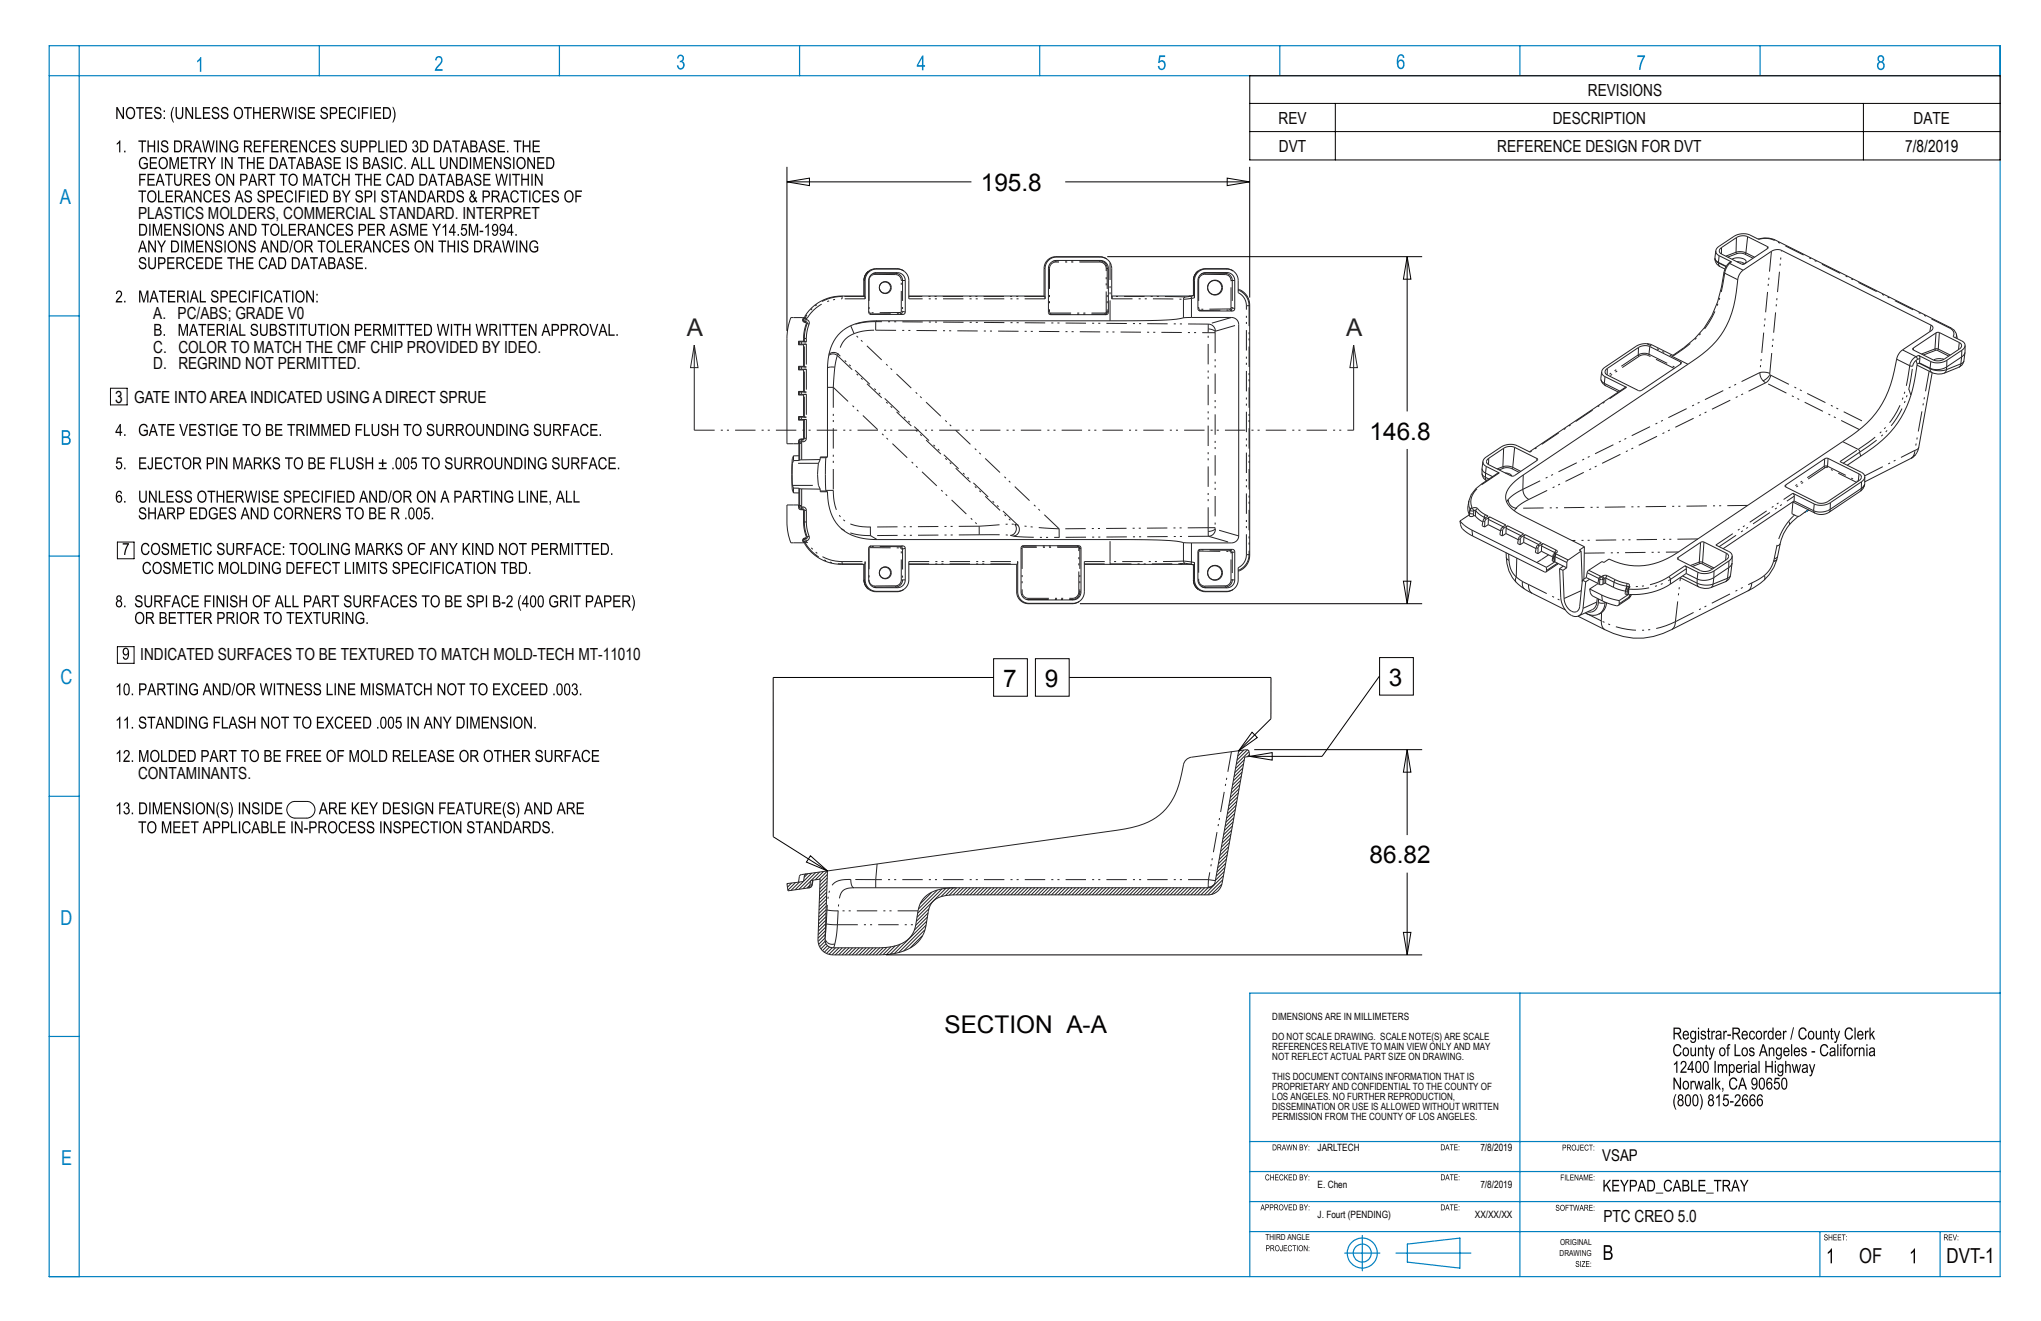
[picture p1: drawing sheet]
<svg xmlns="http://www.w3.org/2000/svg" width="432mm" height="279mm" viewBox="0 0 432 279" stroke-linecap="round" stroke-linejoin="round" font-family="sans-serif">
<defs><g id="words">
<g font-size="5.2">
<text x="207.5" y="40.5">195.8</text>
<text x="289.8" y="93">146.8</text>
<text x="212.2" y="145.3">7</text>
<text x="221" y="145.3">9</text>
<text x="293.9" y="145">3</text>
<text x="289.8" y="182.6">86.82</text>
<text x="199.8" y="218.5">SECTION A-A</text>
</g>
<g font-size="5.2" fill="#222226">
<text x="145.3" y="71">A</text>
<text x="284.8" y="71">A</text>
</g>
<g font-size="4.4" fill="#0080c0">
<text x="12.6" y="43.1">A</text>
<text x="12.8" y="144.7">C</text>
<text x="12.8" y="195.7">D</text>
<text x="13" y="246.4">E</text>
</g>
<text font-size="4.4" fill="#0a0605" x="393.3" y="267.2">OF</text>
<text font-size="4.4" x="411.8" y="267.1">DVT-1</text>
<g font-size="3.5" fill="#0a0605">
<text x="335.9" y="20.2">REVISIONS</text>
<text x="270.5" y="26.1">REV</text>
<text x="328.5" y="26.1">DESCRIPTION</text>
<text x="404.9" y="26.1">DATE</text>
<text x="270.6" y="32.1">DVT</text>
<text x="316.8" y="32.1">REFERENCE DESIGN FOR DVT</text>
<text x="29.2" y="46.3">PLASTICS MOLDERS, COMMERCIAL STANDARD. INTERPRET</text>
<text x="32.4" y="67.5">A. PC/ABS; GRADE V0</text>
<text x="32.4" y="74.6">C. COLOR TO MATCH THE CMF CHIP PROVIDED BY IDEO.</text>
<text x="32.4" y="78.1">D. REGRIND NOT PERMITTED.</text>
<text x="29.7" y="139.5">INDICATED SURFACES TO BE TEXTURED TO MATCH MOLD-TECH MT-11010</text>
<text x="29.2" y="164.7">CONTAMINANTS.</text>
<text x="339.2" y="258.4">PTC CREO 5.0</text>
</g>
<g font-size="3.5">
<text x="403.1" y="32.1">7/8/2019</text>
<text x="24.4" y="85.1">3 GATE INTO AREA INDICATED USING A DIRECT SPRUE</text>
</g>
<text font-size="3.4" x="339" y="245.7">VSAP</text>
<g font-size="2.1" fill="#0a0605">
<text x="269.2" y="215.8">DIMENSIONS ARE IN MILLIMETERS</text>
<text x="269.2" y="220.1">DO NOT SCALE DRAWING. SCALE NOTE(S) ARE SCALE</text>
<text x="269.2" y="222.2">REFERENCES RELATIVE TO MAIN VIEW ONLY AND MAY</text>
<text x="269.2" y="224.3">NOT REFLECT ACTUAL PART SIZE ON DRAWING.</text>
<text x="269.2" y="228.5">THIS DOCUMENT CONTAINS INFORMATION THAT IS</text>
<text x="269.2" y="230.6">PROPRIETARY AND CONFIDENTIAL TO THE COUNTY OF</text>
<text x="269.2" y="232.8">LOS ANGELES. NO FURTHER REPRODUCTION,</text>
<text x="269.2" y="234.9">DISSEMINATION OR USE IS ALLOWED WITHOUT WRITTEN</text>
<text x="269.2" y="237">PERMISSION FROM THE COUNTY OF LOS ANGELES.</text>
</g>
<g font-size="2.1">
<text x="278.8" y="243.5">JARLTECH</text>
<text x="313.2" y="243.5">7/8/2019</text>
<text x="278.8" y="251.3">E. Chen</text>
<text x="313.2" y="251.3">7/8/2019</text>
<text x="278.8" y="257.6">J. Fourt (PENDING)</text>
<text x="312" y="257.6">XX/XX/XX</text>
</g>
<g font-size="1.7" fill="#0a0605">
<text x="267.7" y="262.4">THIRD ANGLE</text>
<text x="330.1" y="263.4">ORIGINAL</text>
<text x="330" y="265.7">DRAWING</text>
</g>
</g></defs>
<!-- layer: Layer 1 -->
<g fill="#0a0605">
<path d="M26 114.9h1.3v.2a4.5 4.5 0 0 0-.8 2.3h-.3l.1-.8 .7-1.4h-1z"/>
<path d="M368.1 249.5h.3l.6 1.2 .6-1.2h.3l-.8 1.5v1h-.2v-1zM367.1 249.8l-.3 1.2h.7zM367 249.5h.3l.8 2.5h-.3l-.2-.7h-.9l-.2 .7h-.3zM364.7 249.8v.8h.6a.41 .41 0 0 0 .5-.3 .41 .41 0 0 0-.5-.5zM364.4 249.5a1.65 1.65 0 0 1 1.5 .2 .71 .71 0 0 1-.4 1.2l.7 1.1h-.3l-.3-.5a.71 .71 0 0 0-.9-.6v1.1h-.3zM362.6 249.5h1.6v.3h-.7v2.2h-.2v-2.2h-.7zM361 252.3h1.5v.1h-1.5zM359.3 249.5h1.5v.3h-1.2v.8h1.1v.3h-1.1v.8h1.2v.3h-1.5zM357.8 249.5h.2v2.2h1v.3h-1.2zM356.2 250.9v.8h.5a.43 .43 0 0 0 .5-.4 .43 .43 0 0 0-.5-.4zM356.2 249.8v.8h.4a.38 .38 0 0 0 .5-.4 .38 .38 0 0 0-.5-.4zM355.9 249.5h.8a.63 .63 0 0 1 .6 .5 .63 .63 0 0 1-.2 .7 .69 .69 0 0 1 .3 .8 .69 .69 0 0 1-.7 .5h-.8zM354.8 249.8l-.4 1.2h.7zM354.6 249.5h.3l.8 2.5h-.3l-.2-.7h-.8l-.3 .7h-.2zM352.3 249.8a.81 .81 0 0 1 .9-.3 .81 .81 0 0 1 .5 .7l-.2 .1a.64 .64 0 0 0-.9-.4 .64 .64 0 0 0-.3 .9 .67 .67 0 0 0 .2 .8 .67 .67 0 0 0 .9-.1l.1-.4 .3 .1a.88 .88 0 0 1-1 .8 .88 .88 0 0 1-.8-1v-.7zM350.3 252.3h1.6v.1h-1.6zM348.8 249.8v1.9a.98 .98 0 0 0 1-.4 .98 .98 0 0 0 0-1.1l-.3-.3zM348.5 249.5h.7a1.31 1.31 0 0 1 .6 2.3l-.4 .2h-.9zM347.3 249.8l-.3 1.2h.7zM347.2 249.5h.3l.8 2.5h-.3l-.2-.7h-.9l-.2 .7h-.3zM345.1 249.8v.9h.5a.44 .44 0 0 0 .5-.4 .44 .44 0 0 0-.5-.5zM344.8 249.5h.8a.73 .73 0 0 1 .7 .8 .73 .73 0 0 1-.7 .7h-.5v1h-.3zM342.7 249.5h.4l.6 1.2 .6-1.2h.3l-.8 1.5v1h-.3v-1zM341.1 249.5h1.4v.3h-1.1v.8h1.1v.3h-1.1v.8h1.2v.3h-1.5zM339.2 249.5h.3v1.3l1-1.3h.3l-.8 1 .9 1.5h-.4l-.7-1.2-.3 .4v.8h-.3z"/>
<path d="M83 22.6h.2a2.99 2.99 0 0 1 0 3.3h-.2a3.5 3.5 0 0 0 0-3.3zM81.3 22.9v2a1.04 1.04 0 0 0 1.1-.7 1.04 1.04 0 0 0-.3-1.2zM81 22.6h.7a1.35 1.35 0 0 1 .7 2.3l-.4 .3h-1zM79.1 22.6h1.5v.3h-1.2v.8h1.1v.3h-1.1v.9h1.3v.3h-1.6zM78.3 22.6h.3v2.6h-.3zM76.5 22.6h1.4v.3h-1.1v.8h1v.3h-1v1.2h-.3zM75.8 22.6h.2v2.6h-.2zM73.9 22.9a.84 .84 0 0 1 .9-.3 .84 .84 0 0 1 .5 .7l-.2 .1a.67 .67 0 0 0-.9-.4 .67 .67 0 0 0-.4 .9 .69 .69 0 0 0 .3 .9 .69 .69 0 0 0 .9-.2l.1-.3 .3 .1a.92 .92 0 0 1-1 .8 .92 .92 0 0 1-.8-1v-.8zM71.7 22.6h1.5v.3h-1.2v.8h1.1v.3h-1.1v.9h1.3v.3h-1.6zM70 22.9v.9h.6a.45 .45 0 0 0 .5-.4 .45 .45 0 0 0-.5-.5zM69.8 22.6h.8a.75 .75 0 0 1 .8 .8 .75 .75 0 0 1-.8 .7h-.6v1.1h-.2zM68 22.8a.78 .78 0 0 1 .9-.1 .78 .78 0 0 1 .4 .7h-.2a.45 .45 0 0 0-.6-.6 .45 .45 0 0 0-.2 .8h.1a.83 .83 0 0 1 1 .7 .83 .83 0 0 1-.8 1 .83 .83 0 0 1-.8-.9l.2-.1a.53 .53 0 0 0 .6 .7 .53 .53 0 0 0 .3-.8l-.1-.1a.83 .83 0 0 1-.8-.4 .83 .83 0 0 1 0-.9zM65.1 22.6h1.5v.3h-1.2v.8h1.1v.3h-1.1v.9h1.3v.3h-1.6zM63.4 22.8a.78 .78 0 0 1 .8-.1 .78 .78 0 0 1 .5 .7h-.3a.45 .45 0 0 0-.5-.6 .45 .45 0 0 0-.3 .8h.1a.83 .83 0 0 1 1 .7 .83 .83 0 0 1-.8 1 .83 .83 0 0 1-.8-.9l.2-.1a.53 .53 0 0 0 .7 .7 .53 .53 0 0 0 .3-.8l-.1-.1a.83 .83 0 0 1-.9-.4 .83 .83 0 0 1 .1-.9zM62.4 22.6h.3v2.6h-.3zM59.5 22.6h.2l.4 2.2 .5-2.2h.4l.4 2.2 .5-2.2h.2l-.5 2.6h-.3l-.5-2.2-.5 2.2h-.3zM57.8 22.9v.9h.6a.42 .42 0 0 0 .5-.4 .42 .42 0 0 0-.4-.5zM57.6 22.6a1.73 1.73 0 0 1 1.4 .2 .72 .72 0 0 1-.4 1.2l.8 1.2h-.4l-.2-.6a.73 .73 0 0 0-1-.6v1.2h-.2zM55.6 22.6h1.5v.3h-1.2v.8h1.2v.3h-1.2v.9h1.3v.3h-1.6zM53.5 22.6h.3v1.1h1.1v-1.1h.3v2.6h-.3v-1.2h-1.1v1.2h-.3zM51.6 22.6h1.7v.3h-.7v2.3h-.3v-2.3h-.7zM49.9 23.1a1.03 1.03 0 0 0-.2 1.2 1.03 1.03 0 0 0 .9 .6 1.13 1.13 0 0 0 .6-1.1 1.13 1.13 0 0 0-.8-.9zM49.7 22.9a1 1 0 0 1 1.3-.1 1 1 0 0 1 .4 1.1 1.03 1.03 0 0 1-.9 1.3 1.03 1.03 0 0 1-1.1-1.3zM47 22.8a.78 .78 0 0 1 .8-.1 .78 .78 0 0 1 .5 .7h-.3a.45 .45 0 0 0-.5-.6 .45 .45 0 0 0-.3 .8h.1a.83 .83 0 0 1 1.1 .7 .83 .83 0 0 1-.9 1 .83 .83 0 0 1-.8-.9l.3-.1a.53 .53 0 0 0 .6 .7 .53 .53 0 0 0 .3-.8l-.1-.1a.83 .83 0 0 1-.9-.4 .83 .83 0 0 1 .1-.9zM45 22.8a.78 .78 0 0 1 .9-.1 .78 .78 0 0 1 .5 .7h-.3a.45 .45 0 0 0-.6-.6 .45 .45 0 0 0-.2 .8h.1a.83 .83 0 0 1 1 .7 .83 .83 0 0 1-.8 1 .83 .83 0 0 1-.8-.9l.2-.1a.53 .53 0 0 0 .6 .7 .53 .53 0 0 0 .4-.8l-.1-.1a.83 .83 0 0 1-.9-.4 .83 .83 0 0 1 0-.9zM42.9 22.6h1.5v.3h-1.2v.8h1.2v.3h-1.2v.9h1.3v.3h-1.6zM41.3 22.6h.3v2.3h1v.3h-1.3zM39.2 22.6h.3l1.1 2v-2h.3v2.6h-.3l-1.1-2v2h-.3zM37.1 22.6h.3v1.5a.59 .59 0 0 0 .6 .8 .59 .59 0 0 0 .5-.8v-1.5h.3v1.5a.86 .86 0 0 1-.8 1.1 .86 .86 0 0 1-.9-1.1zM36.6 22.6h.2l-.3 .8a3.5 3.5 0 0 0 .3 2.5h-.2a2.98 2.98 0 0 1 0-3.3zM34.6 24.8h.3v.4h-.3zM34.6 23.3h.3v.4h-.3zM32.8 22.8a.78 .78 0 0 1 .9-.1 .78 .78 0 0 1 .4 .7h-.2a.45 .45 0 0 0-.6-.6 .45 .45 0 0 0-.2 .8h.1a.83 .83 0 0 1 1 .7 .83 .83 0 0 1-.8 1 .83 .83 0 0 1-.8-.9l.2-.1a.53 .53 0 0 0 .6 .7 .53 .53 0 0 0 .3-.8l-.1-.1a.83 .83 0 0 1-.8-.4 .83 .83 0 0 1 0-.9zM30.7 22.6h1.5v.3h-1.2v.8h1.1v.3h-1.1v.9h1.3v.3h-1.6zM28.8 22.6h1.6v.3h-.6v2.3h-.3v-2.3h-.7zM27.1 23.1a1.03 1.03 0 0 0-.2 1.2 1.03 1.03 0 0 0 .9 .6 1.13 1.13 0 0 0 .5-1.1 1.13 1.13 0 0 0-.7-.9zM26.9 22.9a1 1 0 0 1 1.2-.1 1 1 0 0 1 .5 1.1 1.03 1.03 0 0 1-1 1.3 1.03 1.03 0 0 1-1-1.3zM24.6 22.6h.3l1.1 2v-2h.2v2.6h-.2l-1.1-2v2h-.3z"/>
<path d="M112.7 29.7h1.5v.3h-1.2v.8h1.1v.3h-1.1v.8h1.2v.3h-1.5zM110.6 29.7h.3v1h1v-1h.3v2.5h-.3v-1.2h-1v1.2h-.3zM108.7 29.7h1.6v.3h-.7v2.2h-.2v-2.2h-.7zM107.3 31.9h.3v.3h-.3zM105.3 29.7h1.5v.3h-1.2v.8h1.1v.3h-1.1v.8h1.2v.3h-1.5zM103.5 29.9a.78 .78 0 0 1 .9-.2 .78 .78 0 0 1 .5 .7h-.3a.45 .45 0 0 0-.6-.5 .45 .45 0 0 0-.2 .7l.1 .1a.83 .83 0 0 1 1 .7 .83 .83 0 0 1-.8 .9 .83 .83 0 0 1-.8-.9h.2a.53 .53 0 0 0 .6 .6 .53 .53 0 0 0 .4-.8h-.1a.83 .83 0 0 1-.9-.4 .83 .83 0 0 1 0-.9zM102.1 30l-.3 1.2h.7zM102 29.7h.3l.8 2.5h-.3l-.2-.7h-.9l-.2 .7h-.3zM99.8 31.1v.8h.5a.44 .44 0 0 0 .5-.4 .44 .44 0 0 0-.6-.4zM99.8 30v.8h.4a.39 .39 0 0 0 .5-.4 .39 .39 0 0 0-.5-.4zM99.5 29.7h.8a.64 .64 0 0 1 .6 .4 .64 .64 0 0 1-.2 .8 .71 .71 0 0 1 .3 .8 .71 .71 0 0 1-.7 .5h-.8zM98.3 30l-.4 1.2h.7zM98.1 29.7h.3l.9 2.5h-.3l-.3-.7h-.8l-.3 .7h-.3zM95.7 29.7h1.6v.3h-.7v2.2h-.3v-2.2h-.6zM94.6 30l-.4 1.2h.8zM94.5 29.7h.2l.9 2.5h-.3l-.3-.7h-.8l-.3 .7h-.2zM92.1 30v1.9a1.01 1.01 0 0 0 1.1-.4 1.01 1.01 0 0 0-.1-1.2l-.3-.3zM91.8 29.7h.7a1.35 1.35 0 0 1 .7 2.3l-.5 .2h-.9zM89.2 30v1.9a1.04 1.04 0 0 0 1.1-.6 1.04 1.04 0 0 0-.4-1.3zM88.9 29.7h.7a1.35 1.35 0 0 1 .7 2.3l-.5 .2h-.9zM87.4 29.9a.62 .62 0 0 1 .9 .1 .62 .62 0 0 1-.1 .9 .7 .7 0 0 1 .1 1.2 .7 .7 0 0 1-1.1-.5l.2-.1 .1 .3a.45 .45 0 0 0 .8-.2 .45 .45 0 0 0-.6-.6v-.2a.38 .38 0 0 0 .5-.3 .38 .38 0 0 0-.3-.5 .38 .38 0 0 0-.4 .4l-.3-.1zM84.7 30v1.9a1.04 1.04 0 0 0 1.1-.6 1.04 1.04 0 0 0-.4-1.3zM84.4 29.7h.7a1.35 1.35 0 0 1 .7 2.3l-.5 .2h-.9zM82.5 29.7h1.5v.3h-1.3v.8h1.2v.3h-1.2v.8h1.3v.3h-1.5zM81.7 29.7h.3v2.5h-.3zM80 29.7h.3v2.2h1v.3h-1.3zM78.4 30v.9h.5a.45 .45 0 0 0 .5-.5 .45 .45 0 0 0-.5-.4zM78.1 29.7h.8a.75 .75 0 0 1 .8 .7 .75 .75 0 0 1-.8 .8h-.5v1h-.3zM76.5 30v.9h.5a.45 .45 0 0 0 .5-.5 .45 .45 0 0 0-.5-.4zM76.2 29.7h.8a.75 .75 0 0 1 .8 .7 .75 .75 0 0 1-.8 .8h-.5v1h-.3zM74.1 29.7h.3v1.5a.59 .59 0 0 0 .5 .8 .59 .59 0 0 0 .6-.8v-1.5h.2v1.5a.86 .86 0 0 1-.8 1.1 .86 .86 0 0 1-.8-1.1zM72.4 29.9a.78 .78 0 0 1 .8-.2 .78 .78 0 0 1 .5 .7h-.3a.45 .45 0 0 0-.5-.5 .45 .45 0 0 0-.3 .7l.1 .1a.83 .83 0 0 1 1 .7 .83 .83 0 0 1-.8 .9 .83 .83 0 0 1-.8-.9h.2a.53 .53 0 0 0 .7 .6 .53 .53 0 0 0 .3-.8h-.1a.83 .83 0 0 1-.9-.4 .83 .83 0 0 1 .1-.9zM69.6 29.9a.78 .78 0 0 1 .9-.2 .78 .78 0 0 1 .4 .7h-.2a.45 .45 0 0 0-.6-.5 .45 .45 0 0 0-.2 .7l.1 .1a.83 .83 0 0 1 1 .7 .83 .83 0 0 1-.8 .9 .83 .83 0 0 1-.8-.9h.2a.53 .53 0 0 0 .6 .6 .53 .53 0 0 0 .3-.8h-.1a.83 .83 0 0 1-.8-.4 .83 .83 0 0 1 0-.9zM67.5 29.7h1.5v.3h-1.2v.8h1.1v.3h-1.1v.8h1.3v.3h-1.6zM65.7 29.9a.84 .84 0 0 1 .9-.2 .84 .84 0 0 1 .5 .7l-.2 .1a.67 .67 0 0 0-.9-.5 .67 .67 0 0 0-.4 .9 .69 .69 0 0 0 .3 .9 .69 .69 0 0 0 .9-.1l.1-.4 .3 .1a.91 .91 0 0 1-1 .9 .91 .91 0 0 1-.8-1.1v-.8zM63.3 29.7h.3l1.1 2v-2h.3v2.5h-.3l-1.1-2v2h-.3zM61.4 29.7h1.5v.3h-1.2v.8h1.1v.3h-1.1v.8h1.3v.3h-1.6zM59.6 30v.8h.6a.42 .42 0 0 0 .5-.4 .42 .42 0 0 0-.4-.4zM59.3 29.7a1.73 1.73 0 0 1 1.5 .2 .72 .72 0 0 1-.4 1.2l.7 1.1h-.3l-.3-.5a.73 .73 0 0 0-.9-.6v1.1h-.3zM57.4 29.7h1.5v.3h-1.2v.8h1.1v.3h-1.1v.8h1.2v.3h-1.5zM55.6 29.7h1.4v.3h-1.1v.8h1v.3h-1v1.1h-.3zM53.7 29.7h1.5v.3h-1.2v.8h1.1v.3h-1.1v.8h1.2v.3h-1.5zM51.9 30v.8h.6a.42 .42 0 0 0 .5-.4 .42 .42 0 0 0-.5-.4zM51.6 29.7a1.73 1.73 0 0 1 1.5 .2 .72 .72 0 0 1-.4 1.2l.7 1.1h-.3l-.3-.5a.73 .73 0 0 0-.9-.6v1.1h-.3zM48.9 29.9a.89 .89 0 0 1 .9-.2 .89 .89 0 0 1 .6 .7l-.3 .1a.72 .72 0 0 0-.9-.5 .72 .72 0 0 0-.4 1 .8 .8 0 0 0 .4 .9 .8 .8 0 0 0 .9-.2v-.5h-.6v-.3h.9v1a1.13 1.13 0 0 1-1.4 .2 1.13 1.13 0 0 1-.5-1.4zM46.5 29.7h.2l1.1 2v-2h.3v2.5h-.3l-1.1-2v2h-.2zM45.7 29.7h.3v2.5h-.3zM42.7 29.7h.3l.4 2.2 .5-2.2h.4l.4 2.2 .4-2.2h.3l-.6 2.5h-.2l-.5-2.2-.5 2.2h-.3zM41.7 30l-.3 1.2h.7zM41.6 29.7h.3l.8 2.5h-.3l-.2-.7h-.9l-.2 .7h-.3zM39.2 30v.8h.6a.42 .42 0 0 0 .5-.4 .42 .42 0 0 0-.5-.4zM38.9 29.7a1.73 1.73 0 0 1 1.5 .2 .72 .72 0 0 1-.4 1.2l.7 1.1h-.3l-.3-.5a.73 .73 0 0 0-.9-.6v1.1h-.3zM37.1 30v1.9a1.04 1.04 0 0 0 1.1-.6 1.04 1.04 0 0 0-.3-1.3zM36.8 29.7h.7a1.35 1.35 0 0 1 .7 2.3l-.4 .2h-1zM34.3 29.9a.78 .78 0 0 1 .8-.2 .78 .78 0 0 1 .5 .7h-.3a.45 .45 0 0 0-.5-.5 .45 .45 0 0 0-.3 .7l.2 .1a.83 .83 0 0 1 1 .7 .83 .83 0 0 1-.9 .9 .83 .83 0 0 1-.8-.9h.3a.53 .53 0 0 0 .6 .6 .53 .53 0 0 0 .3-.8h-.1a.83 .83 0 0 1-.9-.4 .83 .83 0 0 1 .1-.9zM33.3 29.7h.3v2.5h-.3zM31.2 29.7h.3v1h1v-1h.3v2.5h-.3v-1.2h-1v1.2h-.3zM29.3 29.7h1.6v.3h-.7v2.2h-.2v-2.2h-.7zM26.3 31.9h.2v.3h-.2zM25.3 29.7h.2v2.5h-.3v-1.9l-.5 .3v-.3z"/>
<path d="M115.9 33.5v2a1.04 1.04 0 0 0 1.1-.7 1.04 1.04 0 0 0-.4-1.2zM115.6 33.2h.7a1.35 1.35 0 0 1 .7 2.3l-.5 .2-.9 .1zM113.7 33.2h1.5v.3h-1.3v.8h1.2v.3h-1.2v.9h1.3v.3h-1.5zM111.6 33.2h.2l1.1 2v-2h.3v2.6h-.3l-1.1-2v2h-.2zM109.7 33.7a1.03 1.03 0 0 0-.2 1.1 1.03 1.03 0 0 0 .9 .7 1.13 1.13 0 0 0 .5-1.1 1.13 1.13 0 0 0-.7-.9zM109.5 33.5a1 1 0 0 1 1.2-.2 1 1 0 0 1 .5 1.2 1.03 1.03 0 0 1-.9 1.3 1.03 1.03 0 0 1-1.1-1.3zM108.6 33.2h.2v2.6h-.2zM106.8 33.4a.78 .78 0 0 1 .8-.2 .78 .78 0 0 1 .5 .7l-.3 .1a.45 .45 0 0 0-.5-.6 .45 .45 0 0 0-.3 .7l.1 .1a.83 .83 0 0 1 1 .7 .83 .83 0 0 1-.8 .9 .83 .83 0 0 1-.8-.9h.2a.53 .53 0 0 0 .7 .7 .53 .53 0 0 0 .3-.9h-.1a.83 .83 0 0 1-.9-.4 .83 .83 0 0 1 .1-.9zM104.5 33.2h.3l1.1 2v-2h.2v2.6h-.3l-1-2v2h-.3zM102.6 33.2h1.5v.3h-1.3v.8h1.2v.3h-1.2v.9h1.3v.3h-1.5zM100.1 33.2h.5l.6 2.2 .6-2.2h.3v2.6h-.2v-2.2l-.6 2.2h-.3l-.6-2.2v2.2h-.3zM99.4 33.2h.3v2.6h-.3zM97.5 33.5v2a1.04 1.04 0 0 0 1.2-.7 1.04 1.04 0 0 0-.4-1.2zM97.3 33.2h.7a1.35 1.35 0 0 1 .6 2.3l-.4 .2-.9 .1zM95.2 33.2h.2l1.1 2v-2h.3v2.6h-.3l-1.1-2v2h-.2zM93.1 33.2h.3v1.5a.59 .59 0 0 0 .5 .8 .59 .59 0 0 0 .5-.8v-1.5h.3v1.5a.86 .86 0 0 1-.8 1.1 .86 .86 0 0 1-.8-1.1zM90.7 33.2h.2v2.3h1.1v.3h-1.3zM89.1 33.2h.2v2.3h1v.3h-1.2zM87.8 33.5l-.3 1.2h.7zM87.7 33.2h.3l.9 2.6h-.4l-.2-.8h-.9l-.2 .8h-.3zM85.6 35.4h.3v.4h-.3zM83.7 33.4a.84 .84 0 0 1 .9-.2 .84 .84 0 0 1 .6 .7l-.3 .1a.67 .67 0 0 0-.9-.4 .67 .67 0 0 0-.4 .9 .69 .69 0 0 0 .3 .9 .69 .69 0 0 0 .9-.2l.1-.3 .3 .1a.91 .91 0 0 1-1 .8 .91 .91 0 0 1-.8-1.1v-.7zM82.7 33.2h.3v2.6h-.3zM80.9 33.4a.78 .78 0 0 1 .8-.2 .78 .78 0 0 1 .5 .7l-.3 .1a.45 .45 0 0 0-.5-.6 .45 .45 0 0 0-.3 .7l.2 .1a.83 .83 0 0 1 1 .7 .83 .83 0 0 1-.8 .9 .83 .83 0 0 1-.9-.9h.3a.53 .53 0 0 0 .6 .7 .53 .53 0 0 0 .3-.9h-.1a.83 .83 0 0 1-.8-.4 .83 .83 0 0 1 0-.9zM79.5 33.5l-.4 1.2h.8zM79.4 33.2h.2l.9 2.6h-.3l-.3-.8h-.8l-.3 .8h-.2zM77.1 34.6v.9h.5a.44 .44 0 0 0 .5-.5 .44 .44 0 0 0-.5-.4zM77.1 33.5v.8h.5a.39 .39 0 0 0 .4-.4 .39 .39 0 0 0-.5-.4zM76.8 33.2h.8a.64 .64 0 0 1 .7 .5 .64 .64 0 0 1-.3 .7 .71 .71 0 0 1 .4 .8 .71 .71 0 0 1-.8 .6h-.8zM74.3 33.4a.78 .78 0 0 1 .8-.2 .78 .78 0 0 1 .5 .7l-.3 .1a.45 .45 0 0 0-.5-.6 .45 .45 0 0 0-.3 .7l.2 .1a.83 .83 0 0 1 1 .7 .83 .83 0 0 1-.8 .9 .83 .83 0 0 1-.9-.9h.3a.53 .53 0 0 0 .6 .7 .53 .53 0 0 0 .3-.9h-.1a.83 .83 0 0 1-.8-.4 .83 .83 0 0 1 0-.9zM73.4 33.2h.2v2.6h-.2zM70.6 33.2h1.5v.3h-1.2v.8h1.1v.3h-1.1v.9h1.2v.3h-1.5zM68.8 33.4a.78 .78 0 0 1 .9-.2 .78 .78 0 0 1 .4 .7l-.2 .1a.45 .45 0 0 0-.6-.6 .45 .45 0 0 0-.2 .7l.1 .1a.83 .83 0 0 1 1 .7 .83 .83 0 0 1-.8 .9 .83 .83 0 0 1-.8-.9h.2a.52 .52 0 0 0 .6 .7 .52 .52 0 0 0 .3-.9 .83 .83 0 0 1-.9-.4 .83 .83 0 0 1 0-.9zM67.4 33.5l-.3 1.2h.7zM67.3 33.2h.3l.8 2.6h-.3l-.2-.8h-.9l-.2 .8h-.3zM65.1 34.6v.9h.5a.44 .44 0 0 0 .5-.5 .44 .44 0 0 0-.6-.4zM65.1 33.5v.8h.4a.39 .39 0 0 0 .5-.4 .39 .39 0 0 0-.5-.4zM64.8 33.2h.8a.64 .64 0 0 1 .6 .5 .64 .64 0 0 1-.2 .7 .71 .71 0 0 1 .3 .8 .71 .71 0 0 1-.7 .6h-.8zM63.6 33.5l-.4 1.2h.7zM63.4 33.2h.3l.9 2.6h-.3l-.3-.8h-.9l-.2 .8h-.3zM60.9 33.2h1.7v.3h-.7v2.3h-.3v-2.3h-.7zM59.9 33.5l-.4 1.2h.7zM59.7 33.2h.3l.9 2.6h-.3l-.3-.8h-.8l-.3 .8h-.3zM57.3 33.5v2a1.04 1.04 0 0 0 1.2-.7 1.04 1.04 0 0 0-.4-1.2zM57.1 33.2h.7a1.35 1.35 0 0 1 .7 2.3l-.5 .2-.9 .1zM54.3 33.2h1.5v.3h-1.2v.8h1.2v.3h-1.2v.9h1.3v.3h-1.6zM52.3 33.2h.2v1.1h1.1v-1.1h.3v2.6h-.3v-1.2h-1.1v1.2h-.2zM50.3 33.2h1.7v.3h-.7v2.3h-.3v-2.3h-.7zM47.6 33.2h.3l1.1 2v-2h.2v2.6h-.3l-1-2v2h-.3zM46.8 33.2h.3v2.6h-.3zM43.8 33.2h.4l.6 1.2 .6-1.2h.3l-.8 1.5v1.1h-.3v-1.1zM42.2 33.5v.8h.6a.42 .42 0 0 0 .5-.3 .42 .42 0 0 0-.4-.5zM42 33.2a1.73 1.73 0 0 1 1.4 .2 .72 .72 0 0 1-.4 1.2l.8 1.2h-.4l-.2-.6a.73 .73 0 0 0-1-.6v1.2h-.2zM40.1 33.2h1.6v.3h-.7v2.3h-.3v-2.3h-.6zM38.3 33.2h1.5v.3h-1.2v.8h1.1v.3h-1.1v.9h1.2v.3h-1.5zM35.9 33.2h.4l.6 2.2 .6-2.2h.3v2.6h-.2v-2.2l-.6 2.2h-.3l-.6-2.2v2.2h-.2zM34 33.7a1.03 1.03 0 0 0-.2 1.1 1.03 1.03 0 0 0 .9 .7 1.13 1.13 0 0 0 .5-1.1 1.13 1.13 0 0 0-.7-.9zM33.8 33.5a1 1 0 0 1 1.2-.2 1 1 0 0 1 .5 1.2 1.02 1.02 0 0 1-1 1.3 1.02 1.02 0 0 1-1-1.3zM31.7 33.2h1.5v.3h-1.2v.8h1.1v.3h-1.1v.9h1.2v.3h-1.5zM29.7 33.4a.89 .89 0 0 1 .9-.2 .89 .89 0 0 1 .7 .7l-.3 .1a.72 .72 0 0 0-.9-.5 .72 .72 0 0 0-.4 1 .8 .8 0 0 0 .3 .9 .8 .8 0 0 0 1-.2v-.4h-.6v-.3h.9v.9a1.13 1.13 0 0 1-1.5 .2 1.13 1.13 0 0 1-.4-1.4z"/>
<path d="M113.2 36.8h.2l1.1 1.9v-1.9h.3v2.5h-.3l-1.1-2v2h-.2zM112.4 36.8h.3v2.5h-.3zM110.3 36.8h.2v1h1.1v-1h.3v2.5h-.3v-1.2h-1.1v1.2h-.2zM108.4 36.8h1.6v.3h-.7v2.2h-.3v-2.2h-.6zM107.8 36.8h.2v2.5h-.2zM104.8 36.8h.3l.4 2.1 .5-2.1h.3l.5 2.1 .4-2.1h.3l-.6 2.5h-.3l-.5-2.2-.5 2.2h-.3zM102.2 36.8h1.5v.3h-1.2v.7h1.2v.3h-1.2v.9h1.3v.3h-1.6zM100.5 36.9a.78 .78 0 0 1 .8-.1 .78 .78 0 0 1 .5 .7h-.3a.45 .45 0 0 0-.5-.5 .45 .45 0 0 0-.3 .7h.2a.83 .83 0 0 1 1 .7 .83 .83 0 0 1-.8 1 .83 .83 0 0 1-.9-.9l.3-.1a.53 .53 0 0 0 .6 .7 .53 .53 0 0 0 .3-.8l-.1-.1a.83 .83 0 0 1-.8-.4 .83 .83 0 0 1 0-.9zM99.1 37l-.4 1.2h.8zM99 36.8h.2l.9 2.5h-.3l-.3-.8h-.8l-.3 .8h-.2zM96.7 38.1v.9h.5a.44 .44 0 0 0 .5-.5 .44 .44 0 0 0-.5-.4zM96.7 37.1v.7h.5a.39 .39 0 0 0 .4-.4 .39 .39 0 0 0-.5-.3zM96.4 36.8h.8a.64 .64 0 0 1 .7 .4 .64 .64 0 0 1-.3 .7 .71 .71 0 0 1 .4 .9 .71 .71 0 0 1-.8 .5h-.8zM95.2 37l-.3 1.2h.7zM95.1 36.8h.3l.8 2.5h-.3l-.2-.8h-.9l-.2 .8h-.3zM92.6 36.8h1.6v.3h-.6v2.2h-.3v-2.2h-.7zM91.5 37l-.3 1.2h.7zM91.4 36.8h.3l.8 2.5h-.3l-.2-.8h-.9l-.2 .8h-.3zM89 37.1v1.9a1.01 1.01 0 0 0 1.1-.4 1.01 1.01 0 0 0 0-1.2l-.3-.3zM88.7 36.8h.7a1.35 1.35 0 0 1 .7 2.3l-.4 .2h-1zM86.1 37.1v1.9a1.01 1.01 0 0 0 1.1-.4 1.01 1.01 0 0 0 0-1.2l-.3-.3zM85.8 36.8h.8a1.35 1.35 0 0 1 .6 2.3l-.4 .2h-1zM84.6 37l-.3 1.2h.7zM84.5 36.8h.3l.8 2.5h-.3l-.2-.8h-.9l-.2 .8h-.3zM82.1 37a.84 .84 0 0 1 .9-.3 .84 .84 0 0 1 .5 .7l-.2 .1a.67 .67 0 0 0-.9-.4 .67 .67 0 0 0-.4 .9 .69 .69 0 0 0 .3 .9 .69 .69 0 0 0 .9-.1l.1-.4 .3 .1a.91 .91 0 0 1-1 .8 .91 .91 0 0 1-.8-1v-.8zM79.1 36.8h1.5v.3h-1.2v.7h1.1v.3h-1.1v.9h1.2v.3h-1.5zM77 36.8h.3v1h1.1v-1h.2v2.5h-.2v-1.2h-1.1v1.2h-.3zM75.1 36.8h1.6v.3h-.7v2.2h-.2v-2.2h-.7zM72.3 36.8h.3v1h1.1v-1h.3v2.5h-.3v-1.2h-1.1v1.2h-.3zM70.5 37a.84 .84 0 0 1 .9-.3 .84 .84 0 0 1 .6 .7l-.3 .1a.67 .67 0 0 0-.9-.4 .67 .67 0 0 0-.3 .9 .69 .69 0 0 0 .2 .9 .69 .69 0 0 0 .9-.1l.1-.4 .3 .1a.91 .91 0 0 1-1 .8 .91 .91 0 0 1-.8-1v-.8zM68.3 36.8h1.7v.3h-.7v2.2h-.3v-2.2h-.7zM67.3 37l-.4 1.2h.7zM67.1 36.8h.3l.9 2.5h-.3l-.3-.8h-.9l-.2 .8h-.3zM64.1 36.8h.5l.5 2.1 .7-2.1h.3v2.5h-.2v-2.1l-.6 2.1h-.3l-.6-2.2v2.2h-.3zM61.5 37.3a1.03 1.03 0 0 0-.2 1.1 1.03 1.03 0 0 0 .9 .6 1.13 1.13 0 0 0 .5-1.1 1.13 1.13 0 0 0-.7-.9zM61.3 37.1a1 1 0 0 1 1.2-.2 1 1 0 0 1 .5 1.1 1.02 1.02 0 0 1-1 1.3 1.02 1.02 0 0 1-1-1.2zM59.2 36.8h1.6v.3h-.7v2.2h-.2v-2.2h-.7zM56.6 36.8h1.6v.3h-.6v2.2h-.3v-2.2h-.7zM54.9 37v.9h.6a.42 .42 0 0 0 .5-.4 .42 .42 0 0 0-.4-.5zM54.7 36.8a1.73 1.73 0 0 1 1.4 .1 .72 .72 0 0 1-.4 1.2l.8 1.2h-.4l-.2-.5a.73 .73 0 0 0-1-.6v1.1h-.2zM53.5 37l-.4 1.2h.7zM53.3 36.8h.3l.9 2.5h-.4l-.2-.8h-.9l-.2 .8h-.3zM51.1 37.1v.9h.5a.45 .45 0 0 0 .5-.5 .45 .45 0 0 0-.5-.4zM50.8 36.8h.8a.75 .75 0 0 1 .8 .7 .75 .75 0 0 1-.8 .8h-.5v1h-.3zM47.9 36.8h.3l1.1 1.9v-1.9h.2v2.5h-.2l-1.1-2v2h-.3zM46.1 37.3a1.03 1.03 0 0 0-.3 1.1 1.03 1.03 0 0 0 1 .6 1.13 1.13 0 0 0 .5-1.1 1.13 1.13 0 0 0-.7-.9zM45.9 37.1a1 1 0 0 1 1.2-.2 1 1 0 0 1 .5 1.1 1.02 1.02 0 0 1-1 1.3 1.02 1.02 0 0 1-1-1.2zM43.1 36.9a.78 .78 0 0 1 .9-.1 .78 .78 0 0 1 .4 .7h-.2a.45 .45 0 0 0-.6-.5 .45 .45 0 0 0-.2 .7h.1a.83 .83 0 0 1 1 .8 .83 .83 0 0 1-.8 .9 .83 .83 0 0 1-.9-.9l.3-.1a.53 .53 0 0 0 .6 .7 .53 .53 0 0 0 .3-.8l-.1-.1a.83 .83 0 0 1-.8-.4 .83 .83 0 0 1 0-.9zM41 36.8h1.5v.3h-1.2v.7h1.1v.3h-1.1v.9h1.3v.3h-1.6zM39.2 37v.9h.6a.42 .42 0 0 0 .5-.4 .42 .42 0 0 0-.5-.5zM38.9 36.8a1.73 1.73 0 0 1 1.5 .1 .72 .72 0 0 1-.4 1.2l.7 1.2h-.3l-.3-.5a.73 .73 0 0 0-.9-.6v1.1h-.3zM36.8 36.8h.3v1.4a.59 .59 0 0 0 .5 .8 .59 .59 0 0 0 .6-.8v-1.4h.3v1.4a.86 .86 0 0 1-.9 1.1 .86 .86 0 0 1-.8-1.1zM34.9 36.8h1.7v.3h-.7v2.2h-.3v-2.2h-.7zM33.8 37l-.3 1.2h.7zM33.7 36.8h.3l.8 2.5h-.3l-.2-.8h-.9l-.2 .8h-.3zM31.2 36.8h1.5v.3h-1.2v.7h1.1v.3h-1.1v.9h1.3v.3h-1.6zM29.5 36.8h1.4v.3h-1.2v.7h1v.3h-1v1.2h-.2z"/>
<path d="M121.7 40.3h1.4v.3h-1.1v.8h1v.3h-1v1.1h-.3zM119.9 40.8a1.03 1.03 0 0 0-.3 1.1 1.03 1.03 0 0 0 1 .6 1.13 1.13 0 0 0 .5-1 1.13 1.13 0 0 0-.7-1zM119.7 40.6a1 1 0 0 1 1.2-.2 1 1 0 0 1 .5 1.1 1.02 1.02 0 0 1-1 1.4 1.02 1.02 0 0 1-1-1.3zM116.9 40.4a.78 .78 0 0 1 .8-.1 .78 .78 0 0 1 .5 .7h-.3a.45 .45 0 0 0-.5-.5 .45 .45 0 0 0-.3 .7l.2 .1a.83 .83 0 0 1 1 .7 .83 .83 0 0 1-.8 .9 .83 .83 0 0 1-.9-.9h.3a.53 .53 0 0 0 .6 .6 .53 .53 0 0 0 .3-.8l-.1-.1a.83 .83 0 0 1-.8-.3 .83 .83 0 0 1 0-1zM114.8 40.3h1.5v.3h-1.2v.8h1.1v.3h-1.1v.8h1.2v.3h-1.5zM113 40.5a.84 .84 0 0 1 .8-.2 .84 .84 0 0 1 .6 .7l-.3 .1a.67 .67 0 0 0-.8-.5 .67 .67 0 0 0-.4 .9 .69 .69 0 0 0 .2 .9 .69 .69 0 0 0 .9-.1l.2-.4 .2 .1a.91 .91 0 0 1-1 .8 .91 .91 0 0 1-.8-1l.1-.8zM111.9 40.3h.3v2.5h-.3zM110 40.3h1.6v.3h-.7v2.2h-.2v-2.2h-.7zM108.3 40.5a.84 .84 0 0 1 .9-.2 .84 .84 0 0 1 .6 .7l-.3 .1a.67 .67 0 0 0-.9-.5 .67 .67 0 0 0-.4 .9 .69 .69 0 0 0 .3 .9 .69 .69 0 0 0 .9-.1l.1-.4 .3 .1a.91 .91 0 0 1-1 .8 .91 .91 0 0 1-.8-1v-.8zM106.8 40.5l-.3 1.3h.7zM106.7 40.3h.3l.8 2.5h-.3l-.2-.8h-.9l-.2 .8h-.3zM104.3 40.6v.8h.6a.42 .42 0 0 0 .5-.4 .42 .42 0 0 0-.5-.4zM104 40.3a1.73 1.73 0 0 1 1.5 .1 .72 .72 0 0 1-.4 1.3l.7 1.1h-.3l-.3-.5a.73 .73 0 0 0-.9-.6v1.1h-.3zM102.4 40.6v.9h.5a.45 .45 0 0 0 .5-.5 .45 .45 0 0 0-.5-.4zM102.1 40.3h.8a.75 .75 0 0 1 .8 .7 .75 .75 0 0 1-.8 .8h-.5v1h-.3zM99.9 40.6l-.1 .3 .2 .3a.32 .32 0 0 0 .3-.4 .32 .32 0 0 0-.4-.2zM99.7 41.7a.45 .45 0 0 0-.1 .7 .45 .45 0 0 0 .7-.1l-.4-.7zM99.7 40.4a.56 .56 0 0 1 .8 .2 .56 .56 0 0 1-.4 .8l.4 .6 .1-.4 .3 .1-.1 .2a.43 .43 0 0 0 .2 .7l-.2 .3-.3-.4a.73 .73 0 0 1-1.2 0 .73 .73 0 0 1 .5-1.1l-.3-.6zM96.8 40.4a.78 .78 0 0 1 .8-.1 .78 .78 0 0 1 .5 .7h-.2a.45 .45 0 0 0-.6-.5 .45 .45 0 0 0-.3 .7l.2 .1a.83 .83 0 0 1 1 .7 .83 .83 0 0 1-.8 .9 .83 .83 0 0 1-.9-.9h.3a.53 .53 0 0 0 .6 .6 .53 .53 0 0 0 .3-.8l-.1-.1a.83 .83 0 0 1-.8-.3 .83 .83 0 0 1 0-1zM94.8 40.6v1.9a1.04 1.04 0 0 0 1.2-.6 1.04 1.04 0 0 0-.4-1.3zM94.5 40.3h.7a1.35 1.35 0 0 1 .7 2.3l-.4 .2h-1zM92.7 40.6v.8h.6a.42 .42 0 0 0 .5-.4 .42 .42 0 0 0-.4-.4zM92.4 40.3a1.73 1.73 0 0 1 1.5 .1 .72 .72 0 0 1-.4 1.3l.8 1.1h-.4l-.2-.5a.73 .73 0 0 0-1-.6v1.1h-.3zM91.2 40.5l-.3 1.3h.7zM91.1 40.3h.3l.8 2.5h-.3l-.2-.8h-.9l-.2 .8h-.3zM88.7 40.6v1.9a1.01 1.01 0 0 0 1.1-.4 1.01 1.01 0 0 0-.1-1.2l-.2-.3zM88.4 40.3h.7a1.35 1.35 0 0 1 .7 2.3l-.4 .2h-1zM86.3 40.3h.3l1.1 2v-2h.3v2.5h-.3l-1.1-2v2h-.3zM85.1 40.5l-.3 1.3h.7zM85 40.3h.3l.8 2.5h-.3l-.2-.8h-.9l-.2 .8h-.3zM82.5 40.3h1.6v.3h-.6v2.2h-.3v-2.2h-.7zM80.9 40.4a.78 .78 0 0 1 .8-.1 .78 .78 0 0 1 .5 .7h-.3a.45 .45 0 0 0-.5-.5 .45 .45 0 0 0-.3 .7l.2 .1a.83 .83 0 0 1 1 .7 .83 .83 0 0 1-.8 .9 .83 .83 0 0 1-.9-.9h.3a.53 .53 0 0 0 .6 .6 .53 .53 0 0 0 .3-.8l-.1-.1a.83 .83 0 0 1-.8-.3 .83 .83 0 0 1 0-1zM79.2 40.3h.2v2.5h-.2zM77.5 40.6v.9h.5a.45 .45 0 0 0 .5-.5 .45 .45 0 0 0-.5-.4zM77.2 40.3h.8a.75 .75 0 0 1 .8 .7 .75 .75 0 0 1-.8 .8h-.5v1h-.3zM75.4 40.4a.78 .78 0 0 1 .9-.1 .78 .78 0 0 1 .4 .7h-.2a.45 .45 0 0 0-.6-.5 .45 .45 0 0 0-.2 .7l.1 .1a.83 .83 0 0 1 1 .7 .83 .83 0 0 1-.8 .9 .83 .83 0 0 1-.8-.9h.2a.53 .53 0 0 0 .6 .6 .53 .53 0 0 0 .3-.8v-.1a.83 .83 0 0 1-.9-.3 .83 .83 0 0 1 0-1zM72.3 40.3h.3l.7 1.2 .6-1.2h.3l-.8 1.4v1.1h-.3v-1.1zM70.8 41.6v.9h.6a.44 .44 0 0 0 .5-.4 .44 .44 0 0 0-.6-.5zM70.8 40.6v.7h.5a.39 .39 0 0 0 .5-.4 .39 .39 0 0 0-.5-.3zM70.6 40.3h.8a.64 .64 0 0 1 .6 .4 .64 .64 0 0 1-.2 .8 .71 .71 0 0 1 .3 .8 .71 .71 0 0 1-.7 .5h-.8zM68 40.6v1.9a1.01 1.01 0 0 0 1.1-.4 1.01 1.01 0 0 0-.1-1.2l-.3-.3zM67.7 40.3h.7a1.35 1.35 0 0 1 .7 2.3l-.5 .2h-.9zM65.8 40.3h1.5v.3h-1.3v.8h1.2v.3h-1.2v.8h1.3v.3h-1.5zM65 40.3h.3v2.5h-.3zM63.2 40.3h1.4v.3h-1.1v.8h1v.3h-1v1.1h-.3zM62.4 40.3h.3v2.5h-.3zM60.6 40.5a.84 .84 0 0 1 .8-.2 .84 .84 0 0 1 .6 .7l-.3 .1a.67 .67 0 0 0-.8-.5 .67 .67 0 0 0-.4 .9 .69 .69 0 0 0 .2 .9 .69 .69 0 0 0 .9-.1l.2-.4 .2 .1a.91 .91 0 0 1-1 .8 .91 .91 0 0 1-.8-1l.1-.8zM58.4 40.3h1.5v.3h-1.3v.8h1.2v.3h-1.2v.8h1.3v.3h-1.5zM56.7 40.6v.9h.5a.45 .45 0 0 0 .5-.5 .45 .45 0 0 0-.5-.4zM56.4 40.3h.8a.75 .75 0 0 1 .8 .7 .75 .75 0 0 1-.8 .8h-.5v1h-.3zM54.7 40.4a.78 .78 0 0 1 .8-.1 .78 .78 0 0 1 .5 .7h-.3a.45 .45 0 0 0-.5-.5 .45 .45 0 0 0-.3 .7l.2 .1a.83 .83 0 0 1 1 .7 .83 .83 0 0 1-.8 .9 .83 .83 0 0 1-.9-.9h.3a.53 .53 0 0 0 .6 .6 .53 .53 0 0 0 .3-.8l-.1-.1a.83 .83 0 0 1-.8-.3 .83 .83 0 0 1 0-1zM52 40.4a.78 .78 0 0 1 .8-.1 .78 .78 0 0 1 .5 .7h-.3a.45 .45 0 0 0-.5-.5 .45 .45 0 0 0-.3 .7l.1 .1a.83 .83 0 0 1 1 .7 .83 .83 0 0 1-.8 .9 .83 .83 0 0 1-.8-.9h.2a.53 .53 0 0 0 .6 .6 .53 .53 0 0 0 .4-.8l-.1-.1a.83 .83 0 0 1-.9-.3 .83 .83 0 0 1 .1-1zM50.6 40.5l-.4 1.3h.7zM50.4 40.3h.3l.9 2.5h-.4l-.2-.8h-.9l-.2 .8h-.3zM47.3 40.4a.78 .78 0 0 1 .8-.1 .78 .78 0 0 1 .5 .7h-.3a.45 .45 0 0 0-.5-.5 .45 .45 0 0 0-.3 .7l.2 .1a.83 .83 0 0 1 1 .7 .83 .83 0 0 1-.8 .9 .83 .83 0 0 1-.9-.9h.3a.53 .53 0 0 0 .6 .6 .53 .53 0 0 0 .3-.8l-.1-.1a.83 .83 0 0 1-.8-.3 .83 .83 0 0 1 0-1zM45.2 40.3h1.5v.3h-1.2v.8h1.1v.3h-1.1v.8h1.2v.3h-1.5zM43.4 40.5a.84 .84 0 0 1 .8-.2 .84 .84 0 0 1 .6 .7l-.3 .1a.67 .67 0 0 0-.8-.5 .67 .67 0 0 0-.4 .9 .69 .69 0 0 0 .2 .9 .69 .69 0 0 0 .9-.1l.2-.4 .2 .1a.91 .91 0 0 1-1 .8 .91 .91 0 0 1-.8-1l.1-.8zM41 40.3h.3l1.1 2v-2h.2v2.5h-.3l-1-2v2h-.3zM39.8 40.5l-.4 1.3h.8zM39.6 40.3h.3l.9 2.5h-.3l-.3-.8h-.8l-.3 .8h-.2zM37.3 40.6v.8h.6a.42 .42 0 0 0 .5-.4 .42 .42 0 0 0-.5-.4zM37 40.3a1.73 1.73 0 0 1 1.5 .1 .72 .72 0 0 1-.4 1.3l.7 1.1h-.3l-.3-.5a.73 .73 0 0 0-.9-.6v1.1h-.3zM35.1 40.3h1.5v.3h-1.3v.8h1.2v.3h-1.2v.8h1.3v.3h-1.5zM33.4 40.3h.3v2.2h1v.3h-1.3zM31.6 40.8a1.03 1.03 0 0 0-.2 1.1 1.03 1.03 0 0 0 .9 .6 1.13 1.13 0 0 0 .5-1 1.13 1.13 0 0 0-.7-1zM31.4 40.6a1 1 0 0 1 1.2-.2 1 1 0 0 1 .5 1.1 1.03 1.03 0 0 1-1 1.4 1.03 1.03 0 0 1-1-1.3zM29.3 40.3h1.6v.3h-.7v2.2h-.2v-2.2h-.7z"/>
<path d="M109 49.5h.3v.4h-.3zM108.1 47.8l-.7 1.2h.7zM108.1 47.3h.2v1.7h.3v.3h-.3v.6h-.2v-.6h-.9v-.3zM106.1 47.7a.51 .51 0 0 0-.1 .7 .51 .51 0 0 0 .6 .2 .51 .51 0 0 0 .1-.7 .51 .51 0 0 0-.6-.2zM105.9 47.6a.71 .71 0 0 1 .8-.1 .71 .71 0 0 1 .3 .8 1.28 1.28 0 0 1-.7 1.6l-.4-.2-.2-.4h.2l.1 .2a.57 .57 0 0 0 .7-.1 .57 .57 0 0 0 .1-.7 .61 .61 0 0 1-.8 .2 .61 .61 0 0 1-.3-.7zM104.4 47.7a.51 .51 0 0 0 0 .7 .51 .51 0 0 0 .6 .2 .51 .51 0 0 0 .1-.7 .51 .51 0 0 0-.7-.2zM104.2 47.6a.71 .71 0 0 1 .9-.1 .71 .71 0 0 1 .3 .8 1.28 1.28 0 0 1-.7 1.6l-.4-.2-.2-.4h.2l.1 .2a.57 .57 0 0 0 .7-.1 .57 .57 0 0 0 .1-.7 .61 .61 0 0 1-.8 .2 .61 .61 0 0 1-.3-.7zM103.2 47.3h.2v2.6h-.2v-2l-.6 .4v-.3zM101.5 48.8h.7v.3h-.7zM99.2 47.3h.4l.6 2.2 .6-2.2h.4v2.6h-.3v-2.1l-.6 2.1h-.3l-.6-2.2v2.2h-.2zM97.7 47.4h1v.3h-.8l-.1 .6a.8 .8 0 0 1 1.1 .4 .8 .8 0 0 1-.4 1.1 .66 .66 0 0 1-.7 0 .66 .66 0 0 1-.3-.6h.2a.46 .46 0 0 0 .7 .4 .46 .46 0 0 0 .2-.7 .42 .42 0 0 0-.4-.4 .42 .42 0 0 0-.4 .2h-.3zM96.8 49.5h.3v.4h-.3zM95.9 47.8l-.7 1.2h.7zM95.9 47.3h.2v1.7h.3v.3h-.3v.6h-.2v-.6h-.9v-.3zM94.2 47.3h.2v2.6h-.2v-2l-.6 .4v-.3zM91.4 47.3h.3l.7 1.2 .6-1.2h.3l-.8 1.5v1.1h-.3v-1.1zM88.9 47.3h1.5v.3h-1.2v.8h1.1v.3h-1.1v.9h1.2v.3h-1.5zM86.5 47.3h.4l.6 2.2 .6-2.2h.4v2.6h-.3v-2.1l-.6 2.1h-.3l-.6-2.2v2.2h-.2zM84.7 47.5a.78 .78 0 0 1 .9-.2 .78 .78 0 0 1 .4 .7l-.2 .1a.45 .45 0 0 0-.6-.6 .45 .45 0 0 0-.2 .8h.1a.83 .83 0 0 1 1 .7 .83 .83 0 0 1-.8 1 .83 .83 0 0 1-.8-.9l.2-.1a.53 .53 0 0 0 .6 .7 .53 .53 0 0 0 .3-.9 .83 .83 0 0 1-.9-.4 .83 .83 0 0 1 0-.9zM83.3 47.6l-.3 1.2h.7zM83.2 47.3h.3l.8 2.6h-.3l-.2-.8h-.9l-.2 .8h-.3zM80 47.6v.9h.6a.42 .42 0 0 0 .5-.4 .42 .42 0 0 0-.4-.5zM79.7 47.3a1.73 1.73 0 0 1 1.5 .2 .72 .72 0 0 1-.4 1.2l.8 1.2h-.4l-.3-.6a.73 .73 0 0 0-.9-.6v1.2h-.3zM77.8 47.3h1.5v.3h-1.2v.8h1.1v.3h-1.1v.9h1.3v.3h-1.6zM76.1 47.6v.9h.6a.45 .45 0 0 0 .5-.4 .45 .45 0 0 0-.5-.5zM75.9 47.3h.8a.75 .75 0 0 1 .8 .8 .75 .75 0 0 1-.8 .7h-.6v1.1h-.2zM73.3 47.5a.78 .78 0 0 1 .9-.2 .78 .78 0 0 1 .4 .7l-.2 .1a.45 .45 0 0 0-.6-.6 .45 .45 0 0 0-.2 .8h.1a.83 .83 0 0 1 1 .7 .83 .83 0 0 1-.8 1 .83 .83 0 0 1-.8-.9l.2-.1a.53 .53 0 0 0 .6 .7 .53 .53 0 0 0 .3-.9h-.1a.83 .83 0 0 1-.8-.4 .83 .83 0 0 1 0-.9zM71.2 47.3h1.5v.3h-1.2v.8h1.1v.3h-1.1v.9h1.3v.3h-1.6zM69.4 47.6a.84 .84 0 0 1 .9-.3 .84 .84 0 0 1 .5 .7l-.2 .1a.67 .67 0 0 0-.9-.4 .67 .67 0 0 0-.4 .9 .69 .69 0 0 0 .3 .9 .69 .69 0 0 0 .9-.2l.1-.3 .3 .1a.91 .91 0 0 1-1 .8 .91 .91 0 0 1-.8-1v-.8zM67 47.3h.3l1.1 2v-2h.3v2.6h-.3l-1.1-2v2h-.3zM65.8 47.6l-.3 1.2h.7zM65.7 47.3h.3l.8 2.6h-.3l-.2-.8h-.9l-.2 .8h-.3zM63.3 47.6v.9h.6a.42 .42 0 0 0 .5-.4 .42 .42 0 0 0-.5-.5zM63 47.3a1.73 1.73 0 0 1 1.5 .2 .72 .72 0 0 1-.4 1.2l.7 1.2h-.3l-.3-.6a.73 .73 0 0 0-.9-.6v1.2h-.3zM61.1 47.3h1.5v.3h-1.2v.8h1.1v.3h-1.1v.9h1.2v.3h-1.5zM59.5 47.3h.2v2.3h1.1v.3h-1.3zM57.6 47.8a1.03 1.03 0 0 0-.2 1.1 1.03 1.03 0 0 0 .9 .7 1.13 1.13 0 0 0 .6-1.1 1.13 1.13 0 0 0-.8-.9zM57.4 47.6a1 1 0 0 1 1.3-.1 1 1 0 0 1 .4 1.1 1.02 1.02 0 0 1-.9 1.3 1.02 1.02 0 0 1-1-1.3zM55.3 47.3h1.7v.3h-.7v2.3h-.3v-2.3h-.7zM52.8 47.6v2a1.04 1.04 0 0 0 1.2-.7 1.04 1.04 0 0 0-.4-1.2zM52.6 47.3h.7a1.35 1.35 0 0 1 .7 2.3l-.5 .3h-.9zM50.5 47.3h.3l1 2v-2h.3v2.6h-.3l-1.1-2v2h-.2zM49.3 47.6l-.4 1.2h.7zM49.1 47.3h.3l.9 2.6h-.3l-.3-.8h-.9l-.2 .8h-.3zM46 47.5a.78 .78 0 0 1 .8-.2 .78 .78 0 0 1 .5 .7l-.2 .1a.45 .45 0 0 0-.6-.6 .45 .45 0 0 0-.3 .8h.2a.83 .83 0 0 1 1 .7 .83 .83 0 0 1-.8 1 .83 .83 0 0 1-.9-.9l.3-.1a.53 .53 0 0 0 .6 .7 .53 .53 0 0 0 .3-.9h-.1a.83 .83 0 0 1-.8-.4 .83 .83 0 0 1 0-.9zM43.7 47.3h.3l1.1 2v-2h.3v2.6h-.3l-1.1-2v2h-.3zM41.9 47.8a1.03 1.03 0 0 0-.2 1.1 1.03 1.03 0 0 0 .9 .7 1.13 1.13 0 0 0 .5-1.1 1.13 1.13 0 0 0-.7-.9zM41.7 47.6a1 1 0 0 1 1.2-.1 1 1 0 0 1 .5 1.1 1.02 1.02 0 0 1-1 1.3 1.02 1.02 0 0 1-1-1.3zM40.7 47.3h.3v2.6h-.3zM38.9 47.5a.78 .78 0 0 1 .9-.2 .78 .78 0 0 1 .4 .7l-.2 .1a.45 .45 0 0 0-.6-.6 .45 .45 0 0 0-.2 .8h.1a.83 .83 0 0 1 1 .7 .83 .83 0 0 1-.8 1 .83 .83 0 0 1-.8-.9l.2-.1a.53 .53 0 0 0 .6 .7 .53 .53 0 0 0 .3-.9 .83 .83 0 0 1-.9-.4 .83 .83 0 0 1 0-.9zM36.7 47.3h.2l1.1 2v-2h.3v2.6h-.3l-1.1-2v2h-.2zM34.7 47.3h1.5v.3h-1.2v.8h1.2v.3h-1.2v.9h1.3v.3h-1.6zM32.3 47.3h.4l.6 2.2 .6-2.2h.4v2.6h-.3v-2.1l-.6 2.1h-.2l-.6-2.2v2.2h-.3zM31.6 47.3h.2v2.6h-.2zM29.7 47.6v2a1.04 1.04 0 0 0 1.1-.7 1.04 1.04 0 0 0-.3-1.2zM29.4 47.3h.7a1.35 1.35 0 0 1 .7 2.3l-.4 .3h-1z"/>
<path d="M112.3 51.1a.89 .89 0 0 1 .9-.2 .89 .89 0 0 1 .6 .7l-.2 .1a.72 .72 0 0 0-.9-.6 .72 .72 0 0 0-.5 1 .8 .8 0 0 0 .4 .9 .8 .8 0 0 0 1-.1v-.5h-.6v-.3h.9v.9a1.13 1.13 0 0 1-1.5 .3 1.13 1.13 0 0 1-.4-1.4zM109.9 50.9h.3l1.1 2v-2h.3v2.5h-.3l-1.1-2v2h-.3zM109.2 50.9h.3v2.5h-.3zM106.2 50.9h.3l.4 2.1 .5-2.1h.3l.5 2.1 .4-2.1h.3l-.6 2.5h-.3l-.5-2.2-.5 2.2h-.2zM105.2 51.1l-.4 1.3h.7zM105 50.9h.3l.9 2.5h-.3l-.3-.8h-.8l-.3 .8h-.3zM102.7 51.1v.9h.5a.42 .42 0 0 0 .6-.4 .42 .42 0 0 0-.5-.5zM102.4 50.9a1.73 1.73 0 0 1 1.4 .1 .72 .72 0 0 1-.3 1.2l.7 1.2h-.3l-.3-.5a.73 .73 0 0 0-.9-.6v1.1h-.3zM100.6 51.2v1.9a1.04 1.04 0 0 0 1.1-.6 1.04 1.04 0 0 0-.4-1.3zM100.3 50.9h.7a1.35 1.35 0 0 1 .7 2.3l-.5 .2h-.9zM97.7 51a.78 .78 0 0 1 .9-.1 .78 .78 0 0 1 .5 .7h-.3a.45 .45 0 0 0-.6-.5 .45 .45 0 0 0-.2 .7h.1a.83 .83 0 0 1 1 .8 .83 .83 0 0 1-.8 .9 .83 .83 0 0 1-.8-.9h.2a.53 .53 0 0 0 .6 .6 .53 .53 0 0 0 .4-.8l-.1-.1a.83 .83 0 0 1-.9-.3 .83 .83 0 0 1 0-1zM96.8 50.9h.3v2.5h-.3zM94.7 50.9h.2v1h1.1v-1h.3v2.5h-.3v-1.2h-1.1v1.2h-.2zM92.8 50.9h1.6v.3h-.7v2.2h-.3v-2.2h-.6zM90 50.9h.3l1.1 2v-2h.2v2.5h-.2l-1.1-2v2h-.3zM88.2 51.4a1.03 1.03 0 0 0-.3 1.1 1.03 1.03 0 0 0 1 .6 1.13 1.13 0 0 0 .5-1 1.13 1.13 0 0 0-.7-1zM88 51.2a1 1 0 0 1 1.2-.2 1 1 0 0 1 .5 1.1 1.02 1.02 0 0 1-1 1.3 1.02 1.02 0 0 1-1-1.2zM85.2 51a.78 .78 0 0 1 .8-.1 .78 .78 0 0 1 .5 .7h-.2a.45 .45 0 0 0-.6-.5 .45 .45 0 0 0-.2 .7h.1a.83 .83 0 0 1 1 .8 .83 .83 0 0 1-.8 .9 .83 .83 0 0 1-.9-.9h.3a.53 .53 0 0 0 .6 .6 .53 .53 0 0 0 .3-.8l-.1-.1a.83 .83 0 0 1-.8-.3 .83 .83 0 0 1 0-1zM83.1 50.9h1.5v.3h-1.2v.7h1.1v.3h-1.1v.9h1.3v.3h-1.6zM81.3 51.1a.84 .84 0 0 1 .8-.2 .84 .84 0 0 1 .6 .7h-.2a.67 .67 0 0 0-.9-.4 .67 .67 0 0 0-.4 .9 .69 .69 0 0 0 .3 .9 .69 .69 0 0 0 .9-.1l.1-.4 .3 .1a.91 .91 0 0 1-1.1 .8 .91 .91 0 0 1-.8-1l.1-.8zM78.9 50.9h.3l1.1 2v-2h.2v2.5h-.2l-1.1-2v2h-.3zM77.7 51.1l-.3 1.3h.7zM77.6 50.9h.3l.8 2.5h-.3l-.2-.8h-.9l-.2 .8h-.3zM75.2 51.1v.9h.6a.42 .42 0 0 0 .5-.4 .42 .42 0 0 0-.5-.5zM74.9 50.9a1.73 1.73 0 0 1 1.5 .1 .72 .72 0 0 1-.4 1.2l.7 1.2h-.3l-.3-.5a.73 .73 0 0 0-.9-.6v1.1h-.3zM73 50.9h1.5v.3h-1.2v.7h1.1v.3h-1.1v.9h1.2v.3h-1.5zM71.4 50.9h.2v2.2h1v.3h-1.2zM69.5 51.4a1.03 1.03 0 0 0-.2 1.1 1.03 1.03 0 0 0 .9 .6 1.13 1.13 0 0 0 .6-1 1.13 1.13 0 0 0-.8-1zM69.3 51.2a1 1 0 0 1 1.3-.2 1 1 0 0 1 .4 1.1 1.02 1.02 0 0 1-.9 1.3 1.02 1.02 0 0 1-1.1-1.2zM67.2 50.9h1.6v.3h-.6v2.2h-.3v-2.2h-.7zM64.7 51.1v.9h.6a.42 .42 0 0 0 .5-.4 .42 .42 0 0 0-.4-.5zM64.5 50.9a1.73 1.73 0 0 1 1.4 .1 .72 .72 0 0 1-.4 1.2l.8 1.2h-.4l-.2-.5a.73 .73 0 0 0-1-.6v1.1h-.2zM62.6 51.4a1.03 1.03 0 0 0-.2 1.1 1.03 1.03 0 0 0 .9 .6 1.13 1.13 0 0 0 .5-1 1.13 1.13 0 0 0-.7-1zM62.4 51.2a1 1 0 0 1 1.2-.2 1 1 0 0 1 .5 1.1 1.02 1.02 0 0 1-1 1.3 1.02 1.02 0 0 1-1-1.2zM61.8 50.8h.2l-.6 2.6h-.2zM59.6 51.2v1.9a1.04 1.04 0 0 0 1.1-.6 1.04 1.04 0 0 0-.3-1.3zM59.3 50.9h.7a1.35 1.35 0 0 1 .7 2.3l-.4 .2h-1zM57.2 50.9h.3l1.1 2v-2h.3v2.5h-.3l-1.1-2v2h-.3zM56 51.1l-.3 1.3h.7zM55.9 50.9h.3l.8 2.5h-.3l-.2-.8h-.9l-.2 .8h-.3zM52.8 51a.78 .78 0 0 1 .8-.1 .78 .78 0 0 1 .5 .7h-.3a.45 .45 0 0 0-.5-.5 .45 .45 0 0 0-.3 .7h.1a.83 .83 0 0 1 1 .8 .83 .83 0 0 1-.8 .9 .83 .83 0 0 1-.8-.9h.2a.53 .53 0 0 0 .6 .6 .53 .53 0 0 0 .4-.8l-.1-.1a.83 .83 0 0 1-.9-.3 .83 .83 0 0 1 .1-1zM50.5 50.9h.3l1 2v-2h.3v2.5h-.3l-1.1-2v2h-.2zM48.6 51.4a1.03 1.03 0 0 0-.2 1.1 1.03 1.03 0 0 0 .9 .6 1.13 1.13 0 0 0 .6-1 1.13 1.13 0 0 0-.8-1zM48.4 51.2a1 1 0 0 1 1.3-.2 1 1 0 0 1 .4 1.1 1.02 1.02 0 0 1-.9 1.3 1.02 1.02 0 0 1-1-1.2zM47.5 50.9h.3v2.5h-.3zM45.7 51a.78 .78 0 0 1 .8-.1 .78 .78 0 0 1 .5 .7h-.3a.45 .45 0 0 0-.5-.5 .45 .45 0 0 0-.2 .7 .89 .89 0 0 1 .9 .4 .89 .89 0 0 1-.1 1 .86 .86 0 0 1-.9 .2 .86 .86 0 0 1-.5-.8h.3a.52 .52 0 0 0 .6 .6 .52 .52 0 0 0 .3-.8l-.1-.1a.83 .83 0 0 1-.9-.3 .83 .83 0 0 1 .1-1zM43.4 50.9h.3l1.1 2v-2h.2v2.5h-.2l-1.1-2v2h-.3zM41.5 50.9h1.5v.3h-1.2v.7h1.1v.3h-1.1v.9h1.2v.3h-1.5zM39.1 50.9h.4l.6 2.1 .6-2.1h.3v2.5h-.2v-2.1l-.6 2.1h-.3l-.6-2.2v2.2h-.2zM38.3 50.9h.3v2.5h-.3zM36.5 51.2v1.9a1.04 1.04 0 0 0 1.1-.6 1.04 1.04 0 0 0-.4-1.3zM36.2 50.9h.7a1.35 1.35 0 0 1 .7 2.3l-.5 .2h-.9zM33.2 50.9h.4l.6 1.2 .6-1.2h.3l-.8 1.4v1.1h-.3v-1.1zM31.4 50.9h.2l1.1 2v-2h.3v2.5h-.3l-1.1-2v2h-.2zM30.1 51.1l-.3 1.3h.7zM30 50.9h.3l.8 2.5h-.3l-.2-.8h-.9l-.2 .8h-.3z"/>
<path d="M77.2 56.6h.3v.3h-.3zM75.2 54.4h1.5v.3h-1.2v.8h1.2v.3h-1.2v.8h1.3v.3h-1.6zM73.5 54.5a.78 .78 0 0 1 .8-.1 .78 .78 0 0 1 .5 .7h-.3a.45 .45 0 0 0-.5-.5 .45 .45 0 0 0-.3 .7l.2 .1a.83 .83 0 0 1 1 .7 .83 .83 0 0 1-.8 .9 .83 .83 0 0 1-.9-.9h.3a.53 .53 0 0 0 .6 .6 .53 .53 0 0 0 .3-.8h-.1a.83 .83 0 0 1-.8-.4 .83 .83 0 0 1 0-1zM72.1 54.7l-.3 1.2h.7zM72 54.4h.2l.9 2.5h-.3l-.3-.7h-.8l-.3 .7h-.2zM69.7 55.8v.8h.5a.44 .44 0 0 0 .5-.4 .44 .44 0 0 0-.5-.4zM69.7 54.7v.8h.5a.39 .39 0 0 0 .4-.4 .39 .39 0 0 0-.5-.4zM69.4 54.4h.8a.64 .64 0 0 1 .7 .4 .64 .64 0 0 1-.3 .8 .71 .71 0 0 1 .4 .8 .71 .71 0 0 1-.8 .5h-.8zM68.2 54.7l-.3 1.2h.7zM68.1 54.4h.3l.8 2.5h-.3l-.2-.7h-.9l-.2 .7h-.3zM65.6 54.4h1.6v.3h-.6v2.2h-.3v-2.2h-.7zM64.5 54.7l-.3 1.2h.7zM64.4 54.4h.3l.8 2.5h-.3l-.2-.7h-.9l-.2 .7h-.3zM62 54.7v1.9a1.04 1.04 0 0 0 1.2-.6 1.04 1.04 0 0 0-.4-1.3zM61.7 54.4h.7a1.35 1.35 0 0 1 .7 2.3l-.4 .2h-1zM59.1 54.7v1.9a1.04 1.04 0 0 0 1.2-.6 1.04 1.04 0 0 0-.4-1.3zM58.8 54.4h.8a1.35 1.35 0 0 1 .6 2.3l-.4 .2h-1zM57.6 54.7l-.3 1.2h.7zM57.5 54.4h.3l.8 2.5h-.3l-.2-.7h-.9l-.2 .7h-.3zM55.1 54.6a.84 .84 0 0 1 .9-.2 .84 .84 0 0 1 .5 .7l-.2 .1a.67 .67 0 0 0-.9-.5 .67 .67 0 0 0-.4 .9 .69 .69 0 0 0 .3 .9 .69 .69 0 0 0 .9-.1l.1-.4 .3 .1a.91 .91 0 0 1-1 .9 .91 .91 0 0 1-.8-1.1v-.8zM52.1 54.4h1.5v.3h-1.2v.8h1.1v.3h-1.1v.8h1.2v.3h-1.5zM50 54.4h.3v1h1.1v-1h.2v2.5h-.2v-1.2h-1.1v1.2h-.3zM48.1 54.4h1.6v.3h-.7v2.2h-.2v-2.2h-.7zM45.5 54.4h1.5v.3h-1.2v.8h1.1v.3h-1.1v.8h1.3v.3h-1.6zM43.7 54.7v1.9a1.04 1.04 0 0 0 1.1-.6 1.04 1.04 0 0 0-.3-1.3zM43.4 54.4h.7a1.35 1.35 0 0 1 .7 2.3l-.4 .2h-1zM41.5 54.4h1.5v.3h-1.2v.8h1.1v.3h-1.1v.8h1.2v.3h-1.5zM39.7 54.6a.84 .84 0 0 1 .8-.2 .84 .84 0 0 1 .6 .7l-.3 .1a.67 .67 0 0 0-.8-.5 .67 .67 0 0 0-.4 .9 .69 .69 0 0 0 .2 .9 .69 .69 0 0 0 .9-.1l.2-.4 .2 .1a.91 .91 0 0 1-1 .9 .91 .91 0 0 1-.8-1.1l.1-.8zM37.6 54.7v.8h.6a.42 .42 0 0 0 .5-.4 .42 .42 0 0 0-.5-.4zM37.3 54.4a1.73 1.73 0 0 1 1.5 .2 .72 .72 0 0 1-.4 1.2l.7 1.1h-.3l-.3-.5a.73 .73 0 0 0-.9-.6v1.1h-.3zM35.4 54.4h1.5v.3h-1.2v.8h1.1v.3h-1.1v.8h1.2v.3h-1.5zM33.7 54.7v.9h.6a.45 .45 0 0 0 .5-.5 .45 .45 0 0 0-.5-.4zM33.5 54.4h.7a.75 .75 0 0 1 .8 .7 .75 .75 0 0 1-.7 .8h-.6v1h-.2zM31.4 54.4h.2v1.5a.59 .59 0 0 0 .6 .8 .59 .59 0 0 0 .5-.8v-1.5h.3v1.5a.86 .86 0 0 1-.8 1.1 .86 .86 0 0 1-.8-1.1zM29.6 54.5a.78 .78 0 0 1 .9-.1 .78 .78 0 0 1 .4 .7h-.2a.45 .45 0 0 0-.6-.5 .45 .45 0 0 0-.2 .7l.1 .1a.83 .83 0 0 1 1 .7 .83 .83 0 0 1-.8 .9 .83 .83 0 0 1-.9-.9h.3a.53 .53 0 0 0 .6 .6 .53 .53 0 0 0 .3-.8h-.1a.83 .83 0 0 1-.8-.4 .83 .83 0 0 1 0-1z"/>
<path d="M66.9 63.6h.3v.4h-.3zM66.9 62.1h.3v.4h-.3zM64.8 61.5h.3l1.1 1.9v-1.9h.2v2.5h-.3l-1.1-2v2h-.2zM62.9 62a1.03 1.03 0 0 0-.2 1.1 1.03 1.03 0 0 0 .9 .6 1.13 1.13 0 0 0 .6-1.1 1.13 1.13 0 0 0-.7-.9zM62.8 61.8a1 1 0 0 1 1.2-.2 1 1 0 0 1 .4 1.1 1.03 1.03 0 0 1-.9 1.3 1.03 1.03 0 0 1-1-1.3zM61.8 61.5h.3v2.5h-.3zM59.8 61.5h1.7v.2h-.7v2.3h-.3v-2.3h-.7zM58.8 61.7l-.4 1.2h.7zM58.6 61.5h.3l.9 2.5h-.4l-.2-.8h-.9l-.2 .8h-.3zM56.2 61.7a.84 .84 0 0 1 .9-.3 .84 .84 0 0 1 .6 .7l-.3 .1a.67 .67 0 0 0-.9-.4 .67 .67 0 0 0-.3 .9 .69 .69 0 0 0 .2 .9 .69 .69 0 0 0 .9-.2l.1-.3 .3 .1a.91 .91 0 0 1-1 .8 .91 .91 0 0 1-.8-1v-.8zM55.2 61.5h.3v2.5h-.3zM53.4 61.5h1.4v.2h-1.1v.8h.9v.3h-.9v1.2h-.3zM52.6 61.5h.3v2.5h-.3zM50.8 61.7a.84 .84 0 0 1 .8-.3 .84 .84 0 0 1 .6 .7l-.3 .1a.67 .67 0 0 0-.8-.4 .67 .67 0 0 0-.4 .9 .69 .69 0 0 0 .2 .9 .69 .69 0 0 0 .9-.2l.2-.3 .2 .1a.91 .91 0 0 1-1 .8 .91 .91 0 0 1-.8-1l.1-.8zM48.6 61.5h1.5v.2h-1.3v.8h1.2v.3h-1.2v.9h1.3v.3h-1.5zM46.9 61.7v1h.5a.45 .45 0 0 0 .5-.5 .45 .45 0 0 0-.5-.5zM46.6 61.5h.8a.75 .75 0 0 1 .8 .7 .75 .75 0 0 1-.8 .7h-.5v1.1h-.3zM44.9 61.6a.78 .78 0 0 1 .8-.1 .78 .78 0 0 1 .5 .7h-.3a.45 .45 0 0 0-.5-.5 .45 .45 0 0 0-.3 .7h.2a.83 .83 0 0 1 1 .7 .83 .83 0 0 1-.9 1 .83 .83 0 0 1-.8-.9l.3-.1a.52 .52 0 0 0 .6 .7 .52 .52 0 0 0 .3-.8l-.1-.1a.83 .83 0 0 1-.9-.4 .83 .83 0 0 1 .1-.9zM42.3 61.5h.2v2.2h1.1v.3h-1.3zM41.1 61.7l-.4 1.2h.7zM40.9 61.5h.3l.9 2.5h-.3l-.3-.8h-.9l-.2 .8h-.3zM39.6 61.5h.3v2.5h-.3zM37.7 61.7v.9h.6a.42 .42 0 0 0 .5-.4 .42 .42 0 0 0-.4-.5zM37.5 61.5a1.73 1.73 0 0 1 1.4 .1 .72 .72 0 0 1-.4 1.2l.8 1.2h-.4l-.2-.5a.73 .73 0 0 0-1-.6v1.1h-.2zM35.5 61.5h1.5v.2h-1.2v.8h1.2v.3h-1.2v.9h1.3v.3h-1.6zM33.6 61.5h1.7v.2h-.7v2.3h-.3v-2.3h-.7zM32.6 61.7l-.4 1.2h.7zM32.4 61.5h.3l.9 2.5h-.4l-.2-.8h-.9l-.2 .8h-.3zM29.4 61.5h.4l.6 2.1 .6-2.1h.4v2.5h-.3v-2.1l-.6 2.1h-.2l-.6-2.2v2.2h-.3zM26.3 63.6h.2v.4h-.2zM24.7 61.6a.72 .72 0 0 1 1.1 .1 .72 .72 0 0 1-.2 1.1l-.8 .9h1v.3h-1.3l.2-.6a1.56 1.56 0 0 0 .8-1.6l-.5-.1-.2 .5h-.3z"/>
<path d="M130.4 70.7h.3v.3h-.3zM128.7 68.5h.3v2.2h1v.3h-1.3zM127.5 68.8l-.3 1.2h.7zM127.4 68.5h.3l.8 2.5h-.3l-.2-.7h-.9l-.2 .7h-.3zM124.7 68.5h.3l.6 2.3 .7-2.3h.3l-.8 2.5h-.3zM123.1 69a1.03 1.03 0 0 0-.3 1.1 1.03 1.03 0 0 0 1 .7 1.13 1.13 0 0 0 .5-1.1 1.13 1.13 0 0 0-.7-1zM122.9 68.8a1 1 0 0 1 1.2-.2 1 1 0 0 1 .5 1.2 1.02 1.02 0 0 1-1 1.3 1.02 1.02 0 0 1-1-1.3zM120.8 68.8v.8h.6a.42 .42 0 0 0 .5-.4 .42 .42 0 0 0-.4-.4zM120.6 68.5a1.73 1.73 0 0 1 1.4 .2 .72 .72 0 0 1-.4 1.2l.8 1.1h-.4l-.2-.5a.73 .73 0 0 0-1-.6v1.1h-.2zM118.9 68.8v.9h.5a.45 .45 0 0 0 .5-.4 .45 .45 0 0 0-.5-.5zM118.6 68.5h.8a.75 .75 0 0 1 .8 .7 .75 .75 0 0 1-.8 .8h-.5v1h-.3zM117 68.8v.9h.5a.45 .45 0 0 0 .5-.4 .45 .45 0 0 0-.5-.5zM116.7 68.5h.8a.75 .75 0 0 1 .8 .7 .75 .75 0 0 1-.8 .8h-.5v1h-.3zM115.5 68.8l-.4 1.2h.7zM115.3 68.5h.3l.9 2.5h-.3l-.3-.7h-.8l-.3 .7h-.3zM111.9 68.5h.3l1 2v-2h.3v2.5h-.3l-1.1-2v2h-.2zM110 68.5h1.5v.3h-1.3v.8h1.2v.3h-1.2v.8h1.3v.3h-1.5zM108 68.5h1.7v.3h-.7v2.2h-.3v-2.2h-.7zM106.3 68.5h1.6v.3h-.7v2.2h-.3v-2.2h-.6zM105.7 68.5h.2v2.5h-.2zM103.8 68.8v.8h.6a.42 .42 0 0 0 .5-.4 .42 .42 0 0 0-.4-.4zM103.5 68.5a1.73 1.73 0 0 1 1.5 .2 .72 .72 0 0 1-.4 1.2l.7 1.1h-.3l-.3-.5a.73 .73 0 0 0-.9-.6v1.1h-.3zM100.6 68.5h.3l.4 2.2 .5-2.2h.3l.5 2.2 .4-2.2h.3l-.6 2.5h-.3l-.5-2.2-.5 2.2h-.2zM97.9 68.5h.3v1h1.1v-1h.2v2.5h-.2v-1.2h-1.1v1.2h-.3zM96 68.5h1.6v.3h-.7v2.2h-.2v-2.2h-.7zM95.4 68.5h.3v2.5h-.3zM92.4 68.5h.3l.4 2.2 .5-2.2h.3l.5 2.2 .4-2.2h.3l-.6 2.5h-.3l-.5-2.2-.5 2.2h-.2zM90 68.8v1.9a1.04 1.04 0 0 0 1.1-.6 1.04 1.04 0 0 0-.3-1.2zM89.7 68.5h.7a1.35 1.35 0 0 1 .7 2.3l-.5 .2h-.9zM87.8 68.5h1.5v.3h-1.2v.8h1.1v.3h-1.1v.8h1.2v.3h-1.5zM85.9 68.5h1.6v.3h-.7v2.2h-.3v-2.2h-.6zM84.1 68.5h1.6v.3h-.7v2.2h-.2v-2.2h-.7zM83.5 68.5h.3v2.5h-.3zM81 68.5h.4l.6 2.2 .6-2.2h.4v2.5h-.3v-2.1l-.6 2.1h-.2l-.6-2.1v2.1h-.3zM79.2 68.8v.8h.6a.42 .42 0 0 0 .5-.4 .42 .42 0 0 0-.4-.4zM78.9 68.5a1.73 1.73 0 0 1 1.5 .2 .72 .72 0 0 1-.4 1.2l.8 1.1h-.4l-.3-.5a.73 .73 0 0 0-.9-.6v1.1h-.3zM77 68.5h1.5v.3h-1.2v.8h1.1v.3h-1.1v.8h1.3v.3h-1.6zM75.4 68.8v.9h.5a.45 .45 0 0 0 .5-.4 .45 .45 0 0 0-.5-.5zM75.1 68.5h.8a.75 .75 0 0 1 .8 .7 .75 .75 0 0 1-.8 .8h-.5v1h-.3zM72.2 68.5h.3l1.1 2v-2h.2v2.5h-.3l-1.1-2v2h-.2zM70.3 69a1.03 1.03 0 0 0-.2 1.1 1.03 1.03 0 0 0 .9 .7 1.13 1.13 0 0 0 .6-1.1 1.13 1.13 0 0 0-.7-1zM70.1 68.8a1 1 0 0 1 1.3-.2 1 1 0 0 1 .4 1.2 1.02 1.02 0 0 1-.9 1.3 1.02 1.02 0 0 1-1-1.3zM69.2 68.5h.3v2.5h-.3zM67.2 68.5h1.7v.3h-.7v2.2h-.3v-2.2h-.7zM65.3 68.5h.3v1.5a.59 .59 0 0 0 .5 .8 .59 .59 0 0 0 .5-.8v-1.5h.3v1.5a.86 .86 0 0 1-.8 1.1 .86 .86 0 0 1-.8-1.1zM63.4 68.5h1.6v.3h-.7v2.2h-.3v-2.2h-.6zM62.8 68.5h.2v2.5h-.2zM60.8 68.5h1.6v.3h-.7v2.2h-.2v-2.2h-.7zM59.2 68.7a.78 .78 0 0 1 .8-.2 .78 .78 0 0 1 .5 .7h-.3a.45 .45 0 0 0-.5-.5 .45 .45 0 0 0-.3 .7l.2 .1a.83 .83 0 0 1 1 .7 .83 .83 0 0 1-.8 .9 .83 .83 0 0 1-.9-.9h.3a.53 .53 0 0 0 .6 .6 .53 .53 0 0 0 .3-.8h-.1a.83 .83 0 0 1-.8-.4 .83 .83 0 0 1 0-.9zM57.3 69.9v.8h.6a.44 .44 0 0 0 .5-.4 .44 .44 0 0 0-.6-.4zM57.3 68.8v.8h.5a.39 .39 0 0 0 .5-.4 .39 .39 0 0 0-.5-.4zM57.1 68.5h.8a.64 .64 0 0 1 .6 .4 .64 .64 0 0 1-.2 .8 .71 .71 0 0 1 .3 .8 .71 .71 0 0 1-.7 .5h-.8zM55 68.5h.3v1.5a.59 .59 0 0 0 .5 .8 .59 .59 0 0 0 .5-.8v-1.5h.3v1.5a.86 .86 0 0 1-.8 1.1 .86 .86 0 0 1-.8-1.1zM53.3 68.7a.78 .78 0 0 1 .8-.2 .78 .78 0 0 1 .5 .7h-.3a.45 .45 0 0 0-.5-.5 .45 .45 0 0 0-.3 .7l.1 .1a.83 .83 0 0 1 1 .7 .83 .83 0 0 1-.8 .9 .83 .83 0 0 1-.8-.9h.2a.52 .52 0 0 0 .6 .6 .52 .52 0 0 0 .4-.8h-.1a.83 .83 0 0 1-.9-.4 .83 .83 0 0 1 .1-.9zM50.6 68.5h.3v2.2h1v.3h-1.3zM49.4 68.8l-.3 1.2h.7zM49.3 68.5h.3l.8 2.5h-.3l-.2-.7h-.9l-.2 .7h-.3zM48 68.5h.2v2.5h-.2zM46.1 68.8v.8h.6a.42 .42 0 0 0 .5-.4 .42 .42 0 0 0-.4-.4zM45.8 68.5a1.73 1.73 0 0 1 1.5 .2 .72 .72 0 0 1-.4 1.2l.8 1.1h-.4l-.3-.5a.73 .73 0 0 0-.9-.6v1.1h-.3zM43.9 68.5h1.5v.3h-1.2v.8h1.1v.3h-1.1v.8h1.3v.3h-1.6zM42 68.5h1.6v.3h-.7v2.2h-.2v-2.2h-.7zM40.9 68.8l-.3 1.2h.7zM40.8 68.5h.3l.8 2.5h-.3l-.2-.7h-.9l-.2 .7h-.3zM37.8 68.5h.4l.6 2.2 .6-2.2h.4v2.5h-.3v-2.1l-.6 2.1h-.2l-.6-2.1v2.1h-.3zM34.6 70.7h.3v.3h-.3zM32.9 69.9v.8h.5a.44 .44 0 0 0 .5-.4 .44 .44 0 0 0-.5-.4zM32.9 68.8v.8h.5a.39 .39 0 0 0 .4-.4 .39 .39 0 0 0-.5-.4zM32.6 68.5h.8a.64 .64 0 0 1 .7 .4 .64 .64 0 0 1-.3 .8 .71 .71 0 0 1 .4 .8 .71 .71 0 0 1-.8 .5h-.8z"/>
<path d="M126.9 91.8h.3v.4h-.3zM124.9 89.7h1.5v.3h-1.2v.7h1.1v.3h-1.1v.9h1.2v.3h-1.5zM123.1 89.9a.84 .84 0 0 1 .8-.2 .84 .84 0 0 1 .6 .7h-.3a.67 .67 0 0 0-.8-.4 .67 .67 0 0 0-.4 .9 .69 .69 0 0 0 .2 .9 .69 .69 0 0 0 1-.1l.1-.4 .2 .1a.91 .91 0 0 1-1 .8 .91 .91 0 0 1-.8-1l.1-.8zM121.6 89.9l-.4 1.3h.7zM121.4 89.7h.3l.9 2.5h-.3l-.3-.8h-.8l-.3 .8h-.3zM119.1 89.7h1.4v.3h-1.1v.8h1v.3h-1v1.1h-.3zM117.3 90v.8h.6a.42 .42 0 0 0 .5-.4 .42 .42 0 0 0-.5-.4zM117 89.7a1.73 1.73 0 0 1 1.5 .1 .72 .72 0 0 1-.4 1.2l.7 1.2h-.3l-.3-.5a.73 .73 0 0 0-.9-.6v1.1h-.3zM114.9 89.7h.3v1.4a.59 .59 0 0 0 .5 .8 .59 .59 0 0 0 .6-.8v-1.4h.3v1.4a.86 .86 0 0 1-.9 1.2 .86 .86 0 0 1-.8-1.2zM113.2 89.8a.78 .78 0 0 1 .8-.1 .78 .78 0 0 1 .5 .7h-.3a.45 .45 0 0 0-.5-.5 .45 .45 0 0 0-.3 .7h.2a.83 .83 0 0 1 1 .8 .83 .83 0 0 1-.9 .9 .83 .83 0 0 1-.8-.9h.3a.53 .53 0 0 0 .6 .6 .53 .53 0 0 0 .3-.8l-.1-.1a.83 .83 0 0 1-.9-.3 .83 .83 0 0 1 .1-1zM110.2 89.9a.89 .89 0 0 1 1-.2 .89 .89 0 0 1 .6 .7l-.3 .1a.72 .72 0 0 0-.9-.6 .72 .72 0 0 0-.4 1 .8 .8 0 0 0 .4 .9 .8 .8 0 0 0 .9-.1v-.5h-.6v-.3h.9v.9a1.13 1.13 0 0 1-1.4 .3 1.13 1.13 0 0 1-.5-1.4zM107.9 89.7h.2l1.1 2v-2h.3v2.5h-.3l-1.1-2v2h-.2zM107.1 89.7h.3v2.5h-.3zM105.2 90v1.9a1.04 1.04 0 0 0 1.2-.6 1.04 1.04 0 0 0-.4-1.3zM105 89.7h.7a1.35 1.35 0 0 1 .6 2.3l-.4 .2h-.9zM102.9 89.7h.3l1 2v-2h.3v2.5h-.3l-1.1-2v2h-.2zM100.8 89.7h.3v1.4a.59 .59 0 0 0 .5 .8 .59 .59 0 0 0 .5-.8v-1.4h.3v1.4a.86 .86 0 0 1-.8 1.2 .86 .86 0 0 1-.8-1.2zM98.9 90.2a1.03 1.03 0 0 0-.2 1.1 1.03 1.03 0 0 0 .9 .6 1.13 1.13 0 0 0 .6-1 1.13 1.13 0 0 0-.7-1zM98.7 90a1 1 0 0 1 1.3-.2 1 1 0 0 1 .4 1.1 1.03 1.03 0 0 1-.9 1.3 1.03 1.03 0 0 1-1-1.2zM96.7 90v.8h.6a.42 .42 0 0 0 .5-.4 .42 .42 0 0 0-.4-.4zM96.5 89.7a1.73 1.73 0 0 1 1.4 .1 .72 .72 0 0 1-.4 1.2l.8 1.2h-.4l-.2-.5a.73 .73 0 0 0-1-.6v1.1h-.2zM94.6 90v.8h.6a.42 .42 0 0 0 .5-.4 .42 .42 0 0 0-.4-.4zM94.4 89.7a1.73 1.73 0 0 1 1.4 .1 .72 .72 0 0 1-.4 1.2l.8 1.2h-.4l-.2-.5a.73 .73 0 0 0-1-.6v1.1h-.2zM92.3 89.7h.2v1.4a.59 .59 0 0 0 .6 .8 .59 .59 0 0 0 .5-.8v-1.4h.3v1.4a.86 .86 0 0 1-.8 1.2 .86 .86 0 0 1-.8-1.2zM90.5 89.8a.78 .78 0 0 1 .9-.1 .78 .78 0 0 1 .4 .7h-.2a.45 .45 0 0 0-.6-.5 .45 .45 0 0 0-.2 .7h.1a.83 .83 0 0 1 1 .8 .83 .83 0 0 1-.8 .9 .83 .83 0 0 1-.8-.9h.2a.53 .53 0 0 0 .6 .6 .53 .53 0 0 0 .3-.8l-.1-.1a.83 .83 0 0 1-.8-.3 .83 .83 0 0 1 0-1zM87.7 90.2a1.03 1.03 0 0 0-.2 1.1 1.03 1.03 0 0 0 .9 .6 1.13 1.13 0 0 0 .5-1 1.13 1.13 0 0 0-.7-1zM87.5 90a1 1 0 0 1 1.2-.2 1 1 0 0 1 .5 1.1 1.02 1.02 0 0 1-1 1.3 1.02 1.02 0 0 1-1-1.2zM85.4 89.7h1.6v.3h-.7v2.2h-.2v-2.2h-.7zM82.6 89.7h.3v1h1.1v-1h.3v2.5h-.3v-1.2h-1.1v1.2h-.3zM80.9 89.8a.78 .78 0 0 1 .8-.1 .78 .78 0 0 1 .5 .7h-.3a.45 .45 0 0 0-.5-.5 .45 .45 0 0 0-.3 .7h.2a.83 .83 0 0 1 1 .8 .83 .83 0 0 1-.9 .9 .83 .83 0 0 1-.8-.9h.3a.53 .53 0 0 0 .6 .6 .53 .53 0 0 0 .3-.8l-.1-.1a.83 .83 0 0 1-.9-.3 .83 .83 0 0 1 .1-1zM78.6 89.7h.3v1.4a.59 .59 0 0 0 .5 .8 .59 .59 0 0 0 .6-.8v-1.4h.2v1.4a.86 .86 0 0 1-.8 1.2 .86 .86 0 0 1-.8-1.2zM77 89.7h.3v2.2h1v.3h-1.3zM75.3 89.7h1.4v.3h-1.2v.8h1v.3h-1v1.1h-.2zM72.6 90v1.9a1.04 1.04 0 0 0 1.2-.6 1.04 1.04 0 0 0-.4-1.3zM72.3 89.7h.8a1.35 1.35 0 0 1 .6 2.3l-.4 .2h-1zM70.4 89.7h1.5v.3h-1.2v.7h1.1v.3h-1.1v.9h1.3v.3h-1.6zM68 89.7h.4l.6 2.1 .6-2.1h.4v2.5h-.3v-2.1l-.6 2.1h-.2l-.6-2.1v2.1h-.3zM65.6 89.7h.4l.6 2.1 .6-2.1h.4v2.5h-.3v-2.1l-.6 2.1h-.2l-.6-2.1v2.1h-.3zM64.8 89.7h.3v2.5h-.3zM63 90v.8h.6a.42 .42 0 0 0 .5-.4 .42 .42 0 0 0-.5-.4zM62.7 89.7a1.73 1.73 0 0 1 1.5 .1 .72 .72 0 0 1-.4 1.2l.7 1.2h-.3l-.3-.5a.73 .73 0 0 0-.9-.6v1.1h-.3zM60.8 89.7h1.6v.3h-.7v2.2h-.2v-2.2h-.7zM58.2 89.7h1.5v.3h-1.2v.7h1.1v.3h-1.1v.9h1.3v.3h-1.6zM56.5 91v.9h.6a.44 .44 0 0 0 .4-.5 .44 .44 0 0 0-.5-.4zM56.5 90v.7h.5a.39 .39 0 0 0 .5-.4 .39 .39 0 0 0-.5-.3zM56.3 89.7h.7a.64 .64 0 0 1 .7 .4 .64 .64 0 0 1-.3 .8 .71 .71 0 0 1 .4 .8 .71 .71 0 0 1-.7 .5h-.8zM53.6 90.2a1.03 1.03 0 0 0-.2 1.1 1.03 1.03 0 0 0 .9 .6 1.13 1.13 0 0 0 .6-1 1.13 1.13 0 0 0-.8-1zM53.4 90a1 1 0 0 1 1.3-.2 1 1 0 0 1 .4 1.1 1.02 1.02 0 0 1-.9 1.3 1.02 1.02 0 0 1-1.1-1.2zM51.3 89.7h1.6v.3h-.6v2.2h-.3v-2.2h-.7zM48.7 89.7h1.5v.3h-1.2v.7h1.1v.3h-1.1v.9h1.3v.3h-1.6zM46.8 89.9a.89 .89 0 0 1 .9-.2 .89 .89 0 0 1 .6 .7l-.3 .1a.72 .72 0 0 0-.9-.6 .72 .72 0 0 0-.4 1 .8 .8 0 0 0 .4 .9 .8 .8 0 0 0 1-.1v-.5h-.7v-.3h.9v.9a1.13 1.13 0 0 1-1.4 .3 1.13 1.13 0 0 1-.5-1.4zM45.7 89.7h.3v2.5h-.3zM43.8 89.7h1.6v.3h-.7v2.2h-.3v-2.2h-.6zM42.2 89.8a.78 .78 0 0 1 .8-.1 .78 .78 0 0 1 .5 .7h-.3a.45 .45 0 0 0-.5-.5 .45 .45 0 0 0-.3 .7h.1a.83 .83 0 0 1 1 .8 .83 .83 0 0 1-.8 .9 .83 .83 0 0 1-.8-.9h.2a.53 .53 0 0 0 .6 .6 .53 .53 0 0 0 .4-.8l-.1-.1a.83 .83 0 0 1-.9-.3 .83 .83 0 0 1 .1-1zM40 89.7h1.5v.3h-1.2v.7h1.2v.3h-1.2v.9h1.3v.3h-1.6zM37.9 89.7h.3l.6 2.2 .7-2.2h.3l-.8 2.5h-.3zM35.4 89.7h1.5v.3h-1.2v.7h1.1v.3h-1.1v.9h1.2v.3h-1.5zM33.5 89.7h1.6v.3h-.7v2.2h-.3v-2.2h-.6zM32.4 89.9l-.3 1.3h.7zM32.3 89.7h.2l.9 2.5h-.3l-.3-.8h-.8l-.3 .8h-.2zM29.7 89.9a.89 .89 0 0 1 .9-.2 .89 .89 0 0 1 .7 .7l-.3 .1a.72 .72 0 0 0-.9-.6 .72 .72 0 0 0-.4 1 .8 .8 0 0 0 .3 .9 .8 .8 0 0 0 1-.1v-.5h-.6v-.3h.9v.9a1.13 1.13 0 0 1-1.5 .3 1.13 1.13 0 0 1-.4-1.4zM26.3 91.8h.2v.4h-.2zM25.3 90.2l-.6 1.1h.6zM25.4 89.7h.2v1.6h.3v.3h-.3v.6h-.3v-.6h-.9v-.3z"/>
<path d="M130.7 98.9h.3v.4h-.3zM128.8 96.7h1.4v.3h-1.2v.8h1.2v.3h-1.2v.9h1.3v.3h-1.5zM126.9 96.9a.84 .84 0 0 1 .9-.2 .84 .84 0 0 1 .6 .7l-.3 .1a.67 .67 0 0 0-.9-.4 .67 .67 0 0 0-.3 .9 .69 .69 0 0 0 .2 .9 .69 .69 0 0 0 .9-.2l.1-.3 .3 .1a.91 .91 0 0 1-1 .8 .91 .91 0 0 1-.8-1.1v-.7zM125.4 97l-.3 1.2h.7zM125.3 96.7h.3l.8 2.6h-.3l-.2-.8h-.9l-.2 .8h-.3zM123 96.7h1.4v.3h-1.1v.8h.9v.3h-.9v1.2h-.3zM121.1 97v.8h.6a.42 .42 0 0 0 .5-.3 .42 .42 0 0 0-.4-.5zM120.9 96.7a1.73 1.73 0 0 1 1.4 .2 .72 .72 0 0 1-.4 1.2l.8 1.2h-.3l-.3-.6a.73 .73 0 0 0-1-.6v1.2h-.2zM118.8 96.7h.3v1.5a.59 .59 0 0 0 .5 .8 .59 .59 0 0 0 .5-.8v-1.5h.3v1.5a.86 .86 0 0 1-.8 1.1 .86 .86 0 0 1-.8-1.1zM117 96.9a.78 .78 0 0 1 .9-.2 .78 .78 0 0 1 .5 .7l-.3 .1a.45 .45 0 0 0-.6-.6 .45 .45 0 0 0-.2 .8 .89 .89 0 0 1 .9 .4 .89 .89 0 0 1 0 1 .86 .86 0 0 1-.9 .1 .86 .86 0 0 1-.5-.8h.2a.52 .52 0 0 0 .6 .7 .52 .52 0 0 0 .4-.9h-.1a.83 .83 0 0 1-.9-.4 .83 .83 0 0 1 0-.9zM114.1 96.9a.89 .89 0 0 1 .9-.2 .89 .89 0 0 1 .6 .7l-.2 .1a.72 .72 0 0 0-1-.5 .72 .72 0 0 0-.4 1 .8 .8 0 0 0 .4 .9 .8 .8 0 0 0 1-.2v-.4h-.6v-.3h.9v.9a1.13 1.13 0 0 1-1.5 .2 1.13 1.13 0 0 1-.4-1.4zM111.7 96.7h.3l1.1 2v-2h.2v2.6h-.2l-1.1-2v2h-.3zM111 96.7h.2v2.6h-.2zM109.1 97v2a1.04 1.04 0 0 0 1.1-.7 1.04 1.04 0 0 0-.3-1.2zM108.8 96.7h.7a1.35 1.35 0 0 1 .7 2.3l-.4 .2-1 .1zM106.7 96.7h.3l1.1 2v-2h.3v2.6h-.3l-1.1-2v2h-.3zM104.6 96.7h.3v1.5a.59 .59 0 0 0 .6 .8 .59 .59 0 0 0 .5-.8v-1.5h.3v1.5a.86 .86 0 0 1-.8 1.1 .86 .86 0 0 1-.9-1.1zM102.8 97.2a1.03 1.03 0 0 0-.2 1.1 1.03 1.03 0 0 0 .9 .7 1.13 1.13 0 0 0 .5-1.1 1.13 1.13 0 0 0-.7-.9zM102.6 97a1 1 0 0 1 1.2-.2 1 1 0 0 1 .5 1.2 1.02 1.02 0 0 1-1 1.3 1.02 1.02 0 0 1-1-1.3zM100.6 97v.8h.6a.42 .42 0 0 0 .5-.3 .42 .42 0 0 0-.5-.5zM100.3 96.7a1.73 1.73 0 0 1 1.5 .2 .72 .72 0 0 1-.4 1.2l.7 1.2h-.3l-.3-.6a.73 .73 0 0 0-.9-.6v1.2h-.3zM98.5 97v.8h.6a.42 .42 0 0 0 .5-.3 .42 .42 0 0 0-.4-.5zM98.2 96.7a1.73 1.73 0 0 1 1.5 .2 .72 .72 0 0 1-.4 1.2l.7 1.2h-.3l-.3-.6a.73 .73 0 0 0-.9-.6v1.2h-.3zM96.1 96.7h.3v1.5a.59 .59 0 0 0 .5 .8 .59 .59 0 0 0 .6-.8v-1.5h.3v1.5a.86 .86 0 0 1-.9 1.1 .86 .86 0 0 1-.8-1.1zM94.4 96.9a.78 .78 0 0 1 .8-.2 .78 .78 0 0 1 .5 .7l-.3 .1a.45 .45 0 0 0-.5-.6 .45 .45 0 0 0-.3 .7l.2 .1a.83 .83 0 0 1 1 .7 .83 .83 0 0 1-.8 .9 .83 .83 0 0 1-.9-.9h.3a.53 .53 0 0 0 .6 .7 .53 .53 0 0 0 .3-.9h-.1a.83 .83 0 0 1-.9-.4 .83 .83 0 0 1 .1-.9zM91.6 97.2a1.03 1.03 0 0 0-.3 1.1 1.03 1.03 0 0 0 1 .7 1.13 1.13 0 0 0 .5-1.1 1.13 1.13 0 0 0-.7-.9zM91.4 97a1 1 0 0 1 1.2-.2 1 1 0 0 1 .5 1.2 1.02 1.02 0 0 1-1 1.3 1.02 1.02 0 0 1-1-1.3zM89.2 96.7h1.7v.3h-.7v2.3h-.3v-2.3h-.7zM87.1 96.8h1v.3h-.8l-.1 .6a.8 .8 0 0 1 1.1 .4 .8 .8 0 0 1-.4 1.1 .66 .66 0 0 1-.7 0 .66 .66 0 0 1-.3-.6h.2a.46 .46 0 0 0 .7 .4 .46 .46 0 0 0 .2-.7 .42 .42 0 0 0-.4-.4 .42 .42 0 0 0-.5 .2h-.2zM85.8 97a2.05 2.05 0 0 0 0 2 .36 .36 0 0 0 .5-.4v-1.2a.37 .37 0 0 0-.5-.4zM85.6 96.9a.69 .69 0 0 1 .8 0 .69 .69 0 0 1 .2 .8v.7a.7 .7 0 0 1-.7 .9 .7 .7 0 0 1-.6-1v-1zM84.2 97a2.05 2.05 0 0 0 0 2 .36 .36 0 0 0 .5-.4v-1.2a.37 .37 0 0 0-.5-.4zM84 96.9a.69 .69 0 0 1 .8 0 .69 .69 0 0 1 .2 .8v.7a.7 .7 0 0 1-.7 .9 .7 .7 0 0 1-.6-1v-1zM83 98.9h.3v.4h-.3zM80.1 99h1.7v.3h-1.7zM80.8 97.1h.3v.7h.7v.3h-.7v.7h-.3v-.7h-.7v-.3h.7zM77.3 96.7h.3v1.1h1.1v-1.1h.2v2.6h-.2v-1.2h-1.1v1.2h-.3zM75.6 96.9a.78 .78 0 0 1 .8-.2 .78 .78 0 0 1 .5 .7l-.3 .1a.45 .45 0 0 0-.5-.6 .45 .45 0 0 0-.3 .7l.2 .1a.83 .83 0 0 1 1 .7 .83 .83 0 0 1-.9 .9 .83 .83 0 0 1-.8-.9h.3a.52 .52 0 0 0 .6 .7 .52 .52 0 0 0 .3-.9h-.1a.83 .83 0 0 1-.9-.4 .83 .83 0 0 1 .1-.9zM73.3 96.7h.3v1.5a.59 .59 0 0 0 .5 .8 .59 .59 0 0 0 .6-.8v-1.5h.2v1.5a.86 .86 0 0 1-.8 1.1 .86 .86 0 0 1-.8-1.1zM71.7 96.7h.3v2.3h1v.3h-1.3zM69.9 96.7h1.4v.3h-1.1v.8h1v.3h-1v1.2h-.3zM67.2 96.7h1.5v.3h-1.2v.8h1.1v.3h-1.1v.9h1.2v.3h-1.5zM65.5 98.1v.9h.5a.44 .44 0 0 0 .5-.5 .44 .44 0 0 0-.5-.4zM65.5 97v.8h.5a.39 .39 0 0 0 .5-.4 .39 .39 0 0 0-.6-.4zM65.3 96.7h.7a.64 .64 0 0 1 .7 .5 .64 .64 0 0 1-.3 .7 .71 .71 0 0 1 .4 .8 .71 .71 0 0 1-.8 .6h-.7zM62.6 97.2a1.03 1.03 0 0 0-.2 1.1 1.03 1.03 0 0 0 .9 .7 1.13 1.13 0 0 0 .5-1.1 1.13 1.13 0 0 0-.7-.9zM62.4 97a1 1 0 0 1 1.2-.2 1 1 0 0 1 .5 1.2 1.02 1.02 0 0 1-1 1.3 1.02 1.02 0 0 1-1-1.3zM60.3 96.7h1.6v.3h-.6v2.3h-.3v-2.3h-.7zM57.9 96.9a.78 .78 0 0 1 .8-.2 .78 .78 0 0 1 .5 .7l-.3 .1a.45 .45 0 0 0-.5-.6 .45 .45 0 0 0-.2 .8 .89 .89 0 0 1 .9 .4 .89 .89 0 0 1-.1 1 .86 .86 0 0 1-.9 .1 .86 .86 0 0 1-.5-.8h.3a.53 .53 0 0 0 .6 .7 .53 .53 0 0 0 .3-.9h-.1a.83 .83 0 0 1-.8-.4 .83 .83 0 0 1 0-.9zM55.8 96.7h.2v1.3l1.1-1.3h.3l-.8 1.1 .9 1.5h-.4l-.7-1.3-.4 .4v.9h-.2zM54 97v.8h.6a.42 .42 0 0 0 .5-.3 .42 .42 0 0 0-.5-.5zM53.7 96.7a1.73 1.73 0 0 1 1.5 .2 .72 .72 0 0 1-.4 1.2l.7 1.2h-.3l-.3-.6a.73 .73 0 0 0-.9-.6v1.2h-.3zM52.5 97l-.4 1.2h.7zM52.3 96.7h.3l.9 2.6h-.3l-.3-.8h-.8l-.3 .8h-.3zM49.4 96.7h.4l.6 2.2 .6-2.2h.3v2.6h-.2v-2.2l-.6 2.2h-.3l-.6-2.2v2.2h-.2zM46.5 96.7h.2l1.1 2v-2h.3v2.6h-.3l-1.1-2v2h-.2zM45.7 96.7h.3v2.6h-.3zM44 97v.9h.5a.45 .45 0 0 0 .5-.4 .45 .45 0 0 0-.5-.5zM43.7 96.7h.8a.75 .75 0 0 1 .8 .8 .75 .75 0 0 1-.8 .7h-.5v1.1h-.3zM41.1 97v.8h.6a.42 .42 0 0 0 .5-.3 .42 .42 0 0 0-.4-.5zM40.8 96.7a1.73 1.73 0 0 1 1.5 .2 .72 .72 0 0 1-.4 1.2l.8 1.2h-.4l-.3-.6a.73 .73 0 0 0-.9-.6v1.2h-.3zM39 97.2a1.03 1.03 0 0 0-.2 1.1 1.03 1.03 0 0 0 .9 .7 1.13 1.13 0 0 0 .5-1.1 1.13 1.13 0 0 0-.7-.9zM38.8 97a1 1 0 0 1 1.2-.2 1 1 0 0 1 .5 1.2 1.02 1.02 0 0 1-1 1.3 1.02 1.02 0 0 1-1-1.3zM36.7 96.7h1.6v.3h-.7v2.3h-.2v-2.3h-.7zM35 96.9a.84 .84 0 0 1 .9-.2 .84 .84 0 0 1 .5 .7l-.2 .1a.67 .67 0 0 0-.9-.4 .67 .67 0 0 0-.4 .9 .69 .69 0 0 0 .3 .9 .69 .69 0 0 0 .9-.2l.1-.3 .3 .1a.91 .91 0 0 1-1 .8 .91 .91 0 0 1-.8-1.1v-.7zM32.8 96.7h1.5v.3h-1.2v.8h1.1v.3h-1.1v.9h1.3v.3h-1.6zM32.1 96.7h.3v1.7a.6 .6 0 0 1-.6 .9 .6 .6 0 0 1-.6-.8h.3v.2a.29 .29 0 0 0 .3 .3 .29 .29 0 0 0 .3-.3zM29.4 96.7h1.5v.3h-1.2v.8h1.2v.3h-1.2v.9h1.3v.3h-1.6zM26.3 98.9h.2v.4h-.2zM24.7 96.8h1.1v.3h-.9l-.1 .6a.8 .8 0 0 1 1.1 .4 .8 .8 0 0 1-.4 1.1 .66 .66 0 0 1-.7 0 .66 .66 0 0 1-.3-.6h.3a.46 .46 0 0 0 .6 .4 .46 .46 0 0 0 .2-.7 .42 .42 0 0 0-.4-.4 .42 .42 0 0 0-.4 .2h-.3z"/>
<path d="M121.3 103.8h.3v2.2h1v.3h-1.3zM119.7 103.8h.3v2.2h1v.3h-1.3zM118.5 104l-.3 1.3h.7zM118.4 103.8h.3l.8 2.5h-.3l-.2-.8h-.9l-.2 .8h-.3zM116.2 106h.3v.5l-.2 .3 .1-.5h-.2zM114.3 103.8h1.5v.3h-1.2v.8h1.1v.3h-1.1v.8h1.2v.3h-1.5zM112.2 103.8h.3l1.1 2v-2h.2v2.5h-.3l-1.1-2v2h-.2zM111.4 103.8h.3v2.5h-.3zM109.8 103.8h.2v2.2h1.1v.3h-1.3zM107 104a.89 .89 0 0 1 .9-.2 .89 .89 0 0 1 .6 .7l-.2 .1a.72 .72 0 0 0-.9-.5 .72 .72 0 0 0-.5 .9 .8 .8 0 0 0 .4 1 .8 .8 0 0 0 1-.2v-.5h-.6v-.3h.9v1a1.13 1.13 0 0 1-1.5 .2 1.13 1.13 0 0 1-.4-1.4zM104.6 103.8h.3l1.1 2v-2h.3v2.5h-.3l-1.1-2v2h-.3zM103.9 103.8h.3v2.5h-.3zM101.9 103.8h1.7v.3h-.7v2.2h-.3v-2.2h-.7zM100.3 104.1v.8h.5a.42 .42 0 0 0 .6-.4 .42 .42 0 0 0-.5-.4zM100 103.8a1.73 1.73 0 0 1 1.4 .1 .72 .72 0 0 1-.3 1.3l.7 1.1h-.3l-.3-.5a.73 .73 0 0 0-.9-.6v1.1h-.3zM98.8 104l-.4 1.3h.7zM98.6 103.8h.3l.9 2.5h-.3l-.3-.8h-.9l-.2 .8h-.3zM96.4 104.1v.9h.5a.45 .45 0 0 0 .5-.5 .45 .45 0 0 0-.5-.4zM96.1 103.8h.8a.75 .75 0 0 1 .8 .7 .75 .75 0 0 1-.8 .8h-.5v1h-.3zM94.1 104l-.3 1.3h.7zM94 103.8h.3l.8 2.5h-.3l-.3-.8h-.8l-.2 .8h-.3zM90.5 103.8h.3l1.1 2v-2h.2v2.5h-.3l-1-2v2h-.3zM88.7 104.3a1.03 1.03 0 0 0-.3 1.1 1.03 1.03 0 0 0 .9 .6 1.13 1.13 0 0 0 .6-1 1.13 1.13 0 0 0-.7-1zM88.5 104.1a1 1 0 0 1 1.2-.2 1 1 0 0 1 .5 1.1 1.02 1.02 0 0 1-1 1.4 1.02 1.02 0 0 1-1-1.3zM85.6 104.1v.8h.6a.42 .42 0 0 0 .5-.4 .42 .42 0 0 0-.4-.4zM85.4 103.8a1.73 1.73 0 0 1 1.4 .1 .72 .72 0 0 1-.4 1.3l.8 1.1h-.4l-.2-.5a.73 .73 0 0 0-1-.6v1.1h-.2zM83.5 104.3a1.03 1.03 0 0 0-.2 1.1 1.03 1.03 0 0 0 .9 .6 1.13 1.13 0 0 0 .5-1 1.13 1.13 0 0 0-.7-1zM83.3 104.1a1 1 0 0 1 1.2-.2 1 1 0 0 1 .5 1.1 1.02 1.02 0 0 1-1 1.4 1.02 1.02 0 0 1-1-1.3zM82.7 103.7h.2l-.6 2.7h-.2zM80.5 104.1v1.9a1.04 1.04 0 0 0 1.1-.6 1.04 1.04 0 0 0-.3-1.3zM80.2 103.8h.7a1.35 1.35 0 0 1 .7 2.3l-.4 .2h-1zM78.1 103.8h.3l1.1 2v-2h.2v2.5h-.2l-1.1-2v2h-.3zM76.9 104l-.3 1.3h.7zM76.8 103.8h.3l.8 2.5h-.3l-.2-.8h-.9l-.2 .8h-.3zM73.6 104.1v1.9a1.04 1.04 0 0 0 1.1-.6 1.04 1.04 0 0 0-.3-1.3zM73.3 103.8h.7a1.35 1.35 0 0 1 .7 2.3l-.5 .2h-.9zM71.4 103.8h1.5v.3h-1.2v.8h1.1v.3h-1.1v.8h1.2v.3h-1.5zM70.6 103.8h.3v2.5h-.3zM68.8 103.8h1.4v.3h-1.1v.8h1v.3h-1v1.1h-.3zM68.1 103.8h.2v2.5h-.2zM66.2 104a.84 .84 0 0 1 .8-.2 .84 .84 0 0 1 .6 .7l-.2 .1a.67 .67 0 0 0-.9-.5 .67 .67 0 0 0-.4 .9 .69 .69 0 0 0 .3 .9 .69 .69 0 0 0 .9-.1l.1-.4 .3 .1a.91 .91 0 0 1-1.1 .8 .91 .91 0 0 1-.8-1l.1-.8zM64 103.8h1.5v.3h-1.2v.8h1.1v.3h-1.1v.8h1.2v.3h-1.5zM62.3 104.1v.9h.6a.45 .45 0 0 0 .5-.5 .45 .45 0 0 0-.5-.4zM62.1 103.8h.7a.75 .75 0 0 1 .8 .7 .75 .75 0 0 1-.7 .8h-.6v1h-.2zM60.3 103.9a.78 .78 0 0 1 .8-.1 .78 .78 0 0 1 .5 .7h-.2a.45 .45 0 0 0-.6-.5 .45 .45 0 0 0-.2 .7l.1 .1a.83 .83 0 0 1 1 .7 .83 .83 0 0 1-.8 .9 .83 .83 0 0 1-.9-.9h.3a.53 .53 0 0 0 .6 .6 .53 .53 0 0 0 .3-.8l-.1-.1a.83 .83 0 0 1-.8-.3 .83 .83 0 0 1 0-1zM57.4 103.8h1.5v.3h-1.2v.8h1.1v.3h-1.1v.8h1.2v.3h-1.5zM55.6 103.9a.78 .78 0 0 1 .9-.1 .78 .78 0 0 1 .5 .7h-.3a.45 .45 0 0 0-.6-.5 .45 .45 0 0 0-.2 .7l.1 .1a.83 .83 0 0 1 1 .7 .83 .83 0 0 1-.8 .9 .83 .83 0 0 1-.8-.9h.2a.53 .53 0 0 0 .6 .6 .53 .53 0 0 0 .4-.8l-.1-.1a.83 .83 0 0 1-.9-.3 .83 .83 0 0 1 0-1zM54.7 103.8h.3v2.5h-.3zM51.7 103.8h.3l.4 2.2 .5-2.2h.3l.5 2.2 .4-2.2h.3l-.6 2.5h-.2l-.5-2.2-.5 2.2h-.3zM50.1 104.1v.8h.6a.42 .42 0 0 0 .5-.4 .42 .42 0 0 0-.4-.4zM49.8 103.8a1.73 1.73 0 0 1 1.5 .1 .72 .72 0 0 1-.4 1.3l.8 1.1h-.4l-.3-.5a.73 .73 0 0 0-.9-.6v1.1h-.3zM47.9 103.8h1.5v.3h-1.2v.8h1.1v.3h-1.1v.8h1.3v.3h-1.6zM45.8 103.8h.3v1h1.1v-1h.2v2.5h-.2v-1.2h-1.1v1.2h-.3zM43.9 103.8h1.6v.3h-.6v2.2h-.3v-2.2h-.7zM42.2 104.3a1.03 1.03 0 0 0-.2 1.1 1.03 1.03 0 0 0 .9 .6 1.13 1.13 0 0 0 .5-1 1.13 1.13 0 0 0-.7-1zM42 104.1a1 1 0 0 1 1.2-.2 1 1 0 0 1 .5 1.1 1.02 1.02 0 0 1-1 1.4 1.02 1.02 0 0 1-1-1.3zM39.3 103.9a.78 .78 0 0 1 .8-.1 .78 .78 0 0 1 .5 .7h-.3a.45 .45 0 0 0-.5-.5 .45 .45 0 0 0-.3 .7l.1 .1a.83 .83 0 0 1 1 .7 .83 .83 0 0 1-.8 .9 .83 .83 0 0 1-.8-.9h.2a.53 .53 0 0 0 .6 .6 .53 .53 0 0 0 .4-.8l-.1-.1a.83 .83 0 0 1-.9-.3 .83 .83 0 0 1 .1-1zM37.3 103.9a.78 .78 0 0 1 .9-.1 .78 .78 0 0 1 .4 .7h-.2a.45 .45 0 0 0-.6-.5 .45 .45 0 0 0-.2 .7l.1 .1a.83 .83 0 0 1 1 .7 .83 .83 0 0 1-.8 .9 .83 .83 0 0 1-.8-.9h.2a.53 .53 0 0 0 .6 .6 .53 .53 0 0 0 .3-.8l-.1-.1a.83 .83 0 0 1-.8-.3 .83 .83 0 0 1 0-1zM35.2 103.8h1.5v.3h-1.2v.8h1.1v.3h-1.1v.8h1.3v.3h-1.6zM33.6 103.8h.3v2.2h1v.3h-1.3zM31.5 103.8h.3l1.1 2v-2h.2v2.5h-.2l-1.1-2v2h-.3zM29.4 103.8h.3v1.4a.59 .59 0 0 0 .5 .9 .59 .59 0 0 0 .6-.9v-1.4h.3v1.4a.86 .86 0 0 1-.9 1.2 .86 .86 0 0 1-.8-1.2zM26.3 106h.2v.3h-.2zM24.9 105.1a.52 .52 0 0 0-.1 .7 .52 .52 0 0 0 .7 .1 .51 .51 0 0 0 .1-.6 .51 .51 0 0 0-.7-.2zM24.8 103.9a.59 .59 0 0 1 .7-.1 .59 .59 0 0 1 .3 .6h-.2a.39 .39 0 0 0-.5-.4 .39 .39 0 0 0-.3 .5l-.1 .5a.64 .64 0 0 1 .9-.2 .64 .64 0 0 1 .2 .9 .68 .68 0 0 1-.7 .7 .68 .68 0 0 1-.6-.9v-1z"/>
<path d="M91.3 109.5h.3v.3h-.3zM89.8 107.3h1.1v.3h-.9l-.1 .7a.8 .8 0 0 1 1.1 .4 .8 .8 0 0 1-.4 1.1 .66 .66 0 0 1-.7 0 .66 .66 0 0 1-.3-.6l.3-.1a.46 .46 0 0 0 .6 .5 .46 .46 0 0 0 .2-.8 .42 .42 0 0 0-.4-.4 .42 .42 0 0 0-.4 .3l-.3-.1zM88.5 107.6a2.05 2.05 0 0 0 0 2 .36 .36 0 0 0 .5-.4v-1.3a.37 .37 0 0 0-.5-.3zM88.3 107.4a.69 .69 0 0 1 .8 .1 .69 .69 0 0 1 .2 .8v.7a.7 .7 0 0 1-.7 .9 .7 .7 0 0 1-.6-1l.1-1zM86.9 107.6a2.05 2.05 0 0 0 0 2 .36 .36 0 0 0 .5-.4v-1.3a.37 .37 0 0 0-.5-.3zM86.7 107.4a.69 .69 0 0 1 .8 .1 .69 .69 0 0 1 .2 .8v.7a.7 .7 0 0 1-.7 .9 .7 .7 0 0 1-.6-1v-1zM85.7 109.5h.3v.3h-.3zM83.1 107.6v.8h.5a.42 .42 0 0 0 .6-.4 .42 .42 0 0 0-.5-.4zM82.8 107.3a1.73 1.73 0 0 1 1.4 .2 .72 .72 0 0 1-.3 1.2l.7 1.1h-.3l-.3-.5a.73 .73 0 0 0-.9-.6v1.1h-.3zM80.1 107.3h1.5v.3h-1.3v.8h1.2v.3h-1.2v.8h1.3v.3h-1.5zM78.4 108.7v.8h.5a.44 .44 0 0 0 .5-.4 .44 .44 0 0 0-.5-.4zM78.4 107.6v.8h.4a.39 .39 0 0 0 .5-.4 .39 .39 0 0 0-.5-.4zM78.1 107.3h.8a.64 .64 0 0 1 .6 .4 .64 .64 0 0 1-.2 .8 .71 .71 0 0 1 .3 .8 .71 .71 0 0 1-.7 .5h-.8zM75.5 107.8a1.03 1.03 0 0 0-.3 1.1 1.03 1.03 0 0 0 1 .7 1.13 1.13 0 0 0 .5-1.1 1.13 1.13 0 0 0-.7-.9zM75.3 107.6a1 1 0 0 1 1.2-.2 1 1 0 0 1 .5 1.2 1.02 1.02 0 0 1-1 1.3 1.02 1.02 0 0 1-1-1.3zM73.1 107.3h1.7v.3h-.7v2.2h-.3v-2.2h-.7zM70.8 107.5a.78 .78 0 0 1 .8-.2 .78 .78 0 0 1 .5 .7h-.3a.45 .45 0 0 0-.6-.5 .45 .45 0 0 0-.1 .8 .89 .89 0 0 1 .9 .4 .89 .89 0 0 1-.1 1 .86 .86 0 0 1-.9 .1 .86 .86 0 0 1-.5-.8h.2a.53 .53 0 0 0 .6 .6 .53 .53 0 0 0 .4-.8h-.1a.83 .83 0 0 1-.9-.4 .83 .83 0 0 1 .1-.9zM68.8 107.6v.8h.5a.42 .42 0 0 0 .5-.4 .42 .42 0 0 0-.4-.4zM68.5 107.3a1.73 1.73 0 0 1 1.4 .2 .72 .72 0 0 1-.3 1.2l.7 1.1h-.3l-.3-.5a.73 .73 0 0 0-.9-.6v1.1h-.3zM66.6 107.3h1.5v.3h-1.3v.8h1.2v.3h-1.2v.8h1.3v.3h-1.5zM64.5 107.3h.2l1.1 2v-2h.3v2.5h-.3l-1.1-1.9v1.9h-.2zM62.6 107.6v.8h.6a.42 .42 0 0 0 .5-.4 .42 .42 0 0 0-.4-.4zM62.4 107.3a1.73 1.73 0 0 1 1.4 .2 .72 .72 0 0 1-.4 1.2l.8 1.1h-.3l-.3-.5a.73 .73 0 0 0-1-.6v1.1h-.2zM60.5 107.8a1.03 1.03 0 0 0-.2 1.1 1.03 1.03 0 0 0 .9 .7 1.13 1.13 0 0 0 .6-1.1 1.13 1.13 0 0 0-.8-.9zM60.3 107.6a1 1 0 0 1 1.3-.2 1 1 0 0 1 .4 1.2 1.02 1.02 0 0 1-.9 1.3 1.02 1.02 0 0 1-1.1-1.3zM58.3 107.5a.84 .84 0 0 1 .9-.2 .84 .84 0 0 1 .5 .7l-.2 .1a.67 .67 0 0 0-.9-.5 .67 .67 0 0 0-.4 1 .69 .69 0 0 0 .3 .8 .69 .69 0 0 0 .9-.1l.1-.3h.3a.91 .91 0 0 1-1 .9 .91 .91 0 0 1-.8-1.1v-.7zM55.4 107.6v1.9a1.04 1.04 0 0 0 1.2-.6 1.04 1.04 0 0 0-.4-1.2zM55.1 107.3h.8a1.35 1.35 0 0 1 .6 2.3l-.4 .2h-1zM53 107.3h.3l1.1 2v-2h.3v2.5h-.3l-1.1-1.9v1.9h-.3zM51.8 107.6l-.3 1.2h.7zM51.7 107.3h.3l.8 2.5h-.3l-.2-.7h-.9l-.2 .7h-.3zM48.6 107.5a.78 .78 0 0 1 .8-.2 .78 .78 0 0 1 .5 .7h-.3a.45 .45 0 0 0-.5-.5 .45 .45 0 0 0-.3 .7l.2 .1a.83 .83 0 0 1 1 .7 .83 .83 0 0 1-.9 .9 .83 .83 0 0 1-.8-.9h.3a.52 .52 0 0 0 .6 .6 .52 .52 0 0 0 .3-.8h-.1a.83 .83 0 0 1-.9-.4 .83 .83 0 0 1 .1-.9zM46.5 107.3h1.5v.3h-1.3v.8h1.2v.3h-1.2v.8h1.3v.3h-1.5zM44.5 107.5a.89 .89 0 0 1 .9-.2 .89 .89 0 0 1 .6 .7l-.2 .1a.72 .72 0 0 0-.9-.5 .72 .72 0 0 0-.5 1 .8 .8 0 0 0 .4 .9 .8 .8 0 0 0 1-.2v-.5h-.6v-.3h.9v1a1.13 1.13 0 0 1-1.5 .2 1.13 1.13 0 0 1-.4-1.4zM42.4 107.6v1.9a1.04 1.04 0 0 0 1.1-.6 1.04 1.04 0 0 0-.3-1.2zM42.1 107.3h.7a1.35 1.35 0 0 1 .7 2.3l-.4 .2h-1zM40.2 107.3h1.5v.3h-1.2v.8h1.1v.3h-1.1v.8h1.2v.3h-1.5zM37.7 107.6v.9h.6a.45 .45 0 0 0 .5-.4 .45 .45 0 0 0-.5-.5zM37.5 107.3h.7a.75 .75 0 0 1 .9 .7 .75 .75 0 0 1-.8 .8h-.6v1h-.2zM35.7 107.6v.8h.5a.42 .42 0 0 0 .5-.4 .42 .42 0 0 0-.4-.4zM35.4 107.3a1.73 1.73 0 0 1 1.4 .2 .72 .72 0 0 1-.3 1.2l.7 1.1h-.3l-.3-.5a.73 .73 0 0 0-.9-.6v1.1h-.3zM34.2 107.6l-.4 1.2h.7zM34 107.3h.3l.9 2.5h-.4l-.2-.7h-.9l-.2 .7h-.3zM31.4 107.3h.2v1h1.1v-1h.3v2.5h-.3v-1.2h-1.1v1.2h-.2zM29.6 107.5a.78 .78 0 0 1 .9-.2 .78 .78 0 0 1 .4 .7h-.2a.45 .45 0 0 0-.6-.5 .45 .45 0 0 0-.2 .7l.1 .1a.83 .83 0 0 1 1 .7 .83 .83 0 0 1-.8 .9 .83 .83 0 0 1-.9-.9h.3a.52 .52 0 0 0 .6 .6 .52 .52 0 0 0 .3-.8h-.1a.83 .83 0 0 1-.8-.4 .83 .83 0 0 1 0-.9z"/>
<path d="M129.3 117h.3v.4h-.3zM127.4 115.1v2a1.04 1.04 0 0 0 1.2-.6 1.04 1.04 0 0 0-.4-1.3zM127.1 114.9h.7a1.35 1.35 0 0 1 .7 2.2l-.4 .3h-1zM125.2 114.9h1.5v.2h-1.2v.8h1.1v.3h-1.1v.9h1.3v.3h-1.6zM123.3 114.9h1.6v.2h-.7v2.3h-.2v-2.3h-.7zM121.5 114.9h1.7v.2h-.7v2.3h-.3v-2.3h-.7zM120.9 114.9h.3v2.5h-.3zM118.5 114.9h.4l.6 2.1 .6-2.1h.3v2.5h-.2v-2.1l-.6 2.1h-.3l-.6-2.2v2.2h-.2zM116.6 115.1v.9h.6a.42 .42 0 0 0 .5-.4 .42 .42 0 0 0-.4-.5zM116.4 114.9a1.73 1.73 0 0 1 1.4 .1 .72 .72 0 0 1-.4 1.2l.8 1.2h-.3l-.3-.5a.73 .73 0 0 0-1-.6v1.1h-.2zM114.4 114.9h1.5v.2h-1.2v.8h1.2v.3h-1.2v.9h1.3v.3h-1.6zM112.8 115.1v1h.5a.45 .45 0 0 0 .5-.5 .45 .45 0 0 0-.5-.5zM112.5 114.9h.8a.75 .75 0 0 1 .8 .7 .75 .75 0 0 1-.8 .7h-.5v1.1h-.3zM109.8 114.9h1.6v.2h-.7v2.3h-.2v-2.3h-.7zM108.1 115.4a1.03 1.03 0 0 0-.2 1.1 1.03 1.03 0 0 0 .9 .6 1.13 1.13 0 0 0 .5-1.1 1.13 1.13 0 0 0-.7-.9zM107.9 115.2a1 1 0 0 1 1.2-.2 1 1 0 0 1 .5 1.1 1.03 1.03 0 0 1-1 1.3 1.03 1.03 0 0 1-1-1.3zM105.6 114.9h.3l1.1 1.9v-1.9h.2v2.5h-.3l-1-2v2h-.3zM103 115.1v2a1.04 1.04 0 0 0 1.1-.6 1.04 1.04 0 0 0-.3-1.3zM102.7 114.9h.7a1.35 1.35 0 0 1 .7 2.2l-.4 .3h-1zM100.6 114.9h.3l1.1 1.9v-1.9h.2v2.5h-.2l-1.1-2v2h-.3zM99.9 114.9h.2v2.5h-.2zM97.9 114.9h.3v1.2l1-1.2h.4l-.9 1 .9 1.5h-.4l-.7-1.3-.3 .4v.9h-.3zM94.9 114.9h.4l.6 1.1 .6-1.1h.3l-.8 1.4v1.1h-.3v-1.1zM93.1 114.9h.2l1.1 1.9v-1.9h.3v2.5h-.3l-1.1-2v2h-.2zM91.9 115.1l-.4 1.2h.7zM91.7 114.9h.3l.9 2.5h-.4l-.2-.8h-.9l-.2 .8h-.3zM88.6 114.9h1.4v.2h-1.1v.8h.9v.3h-.9v1.2h-.3zM86.7 115.4a1.03 1.03 0 0 0-.2 1.1 1.03 1.03 0 0 0 .9 .6 1.13 1.13 0 0 0 .5-1.1 1.13 1.13 0 0 0-.7-.9zM86.5 115.2a1 1 0 0 1 1.2-.2 1 1 0 0 1 .5 1.1 1.03 1.03 0 0 1-.9 1.3 1.03 1.03 0 0 1-1.1-1.3zM83.8 115a.78 .78 0 0 1 .8-.1 .78 .78 0 0 1 .5 .7h-.3a.45 .45 0 0 0-.5-.5 .45 .45 0 0 0-.3 .7h.1a.83 .83 0 0 1 1 .7 .83 .83 0 0 1-.8 1 .83 .83 0 0 1-.8-.9l.2-.1a.53 .53 0 0 0 .7 .7 .53 .53 0 0 0 .3-.8l-.1-.1a.83 .83 0 0 1-.9-.4 .83 .83 0 0 1 .1-.9zM81.6 114.9h.3v1.2l1-1.2h.4l-.9 1 1 1.5h-.4l-.7-1.3-.4 .4v.9h-.3zM79.8 115.1v.9h.6a.42 .42 0 0 0 .5-.4 .42 .42 0 0 0-.4-.5zM79.6 114.9a1.73 1.73 0 0 1 1.4 .1 .72 .72 0 0 1-.4 1.2l.8 1.2h-.4l-.2-.5a.73 .73 0 0 0-1-.6v1.1h-.2zM78.3 115.1l-.3 1.2h.7zM78.2 114.9h.3l.8 2.5h-.3l-.2-.8h-.9l-.2 .8h-.3zM75.2 114.9h.4l.6 2.1 .6-2.1h.4v2.5h-.3v-2.1l-.6 2.1h-.2l-.6-2.2v2.2h-.3zM72.5 115.1a.89 .89 0 0 1 .9-.3 .89 .89 0 0 1 .6 .8h-.3a.72 .72 0 0 0-.9-.5 .72 .72 0 0 0-.4 1 .8 .8 0 0 0 .4 .9 .8 .8 0 0 0 1-.1v-.5h-.7v-.3h.9v.9a1.13 1.13 0 0 1-1.4 .3 1.13 1.13 0 0 1-.5-1.4zM70.1 114.9h.3l1 1.9v-1.9h.3v2.5h-.3l-1.1-2v2h-.2zM69.3 114.9h.3v2.5h-.3zM67.7 114.9h.2v2.2h1v.3h-1.2zM65.8 115.4a1.03 1.03 0 0 0-.2 1.1 1.03 1.03 0 0 0 .9 .6 1.13 1.13 0 0 0 .6-1.1 1.13 1.13 0 0 0-.8-.9zM65.6 115.2a1 1 0 0 1 1.3-.2 1 1 0 0 1 .4 1.1 1.03 1.03 0 0 1-.9 1.3 1.03 1.03 0 0 1-1.1-1.3zM63.6 115.4a1.03 1.03 0 0 0-.3 1.1 1.03 1.03 0 0 0 1 .6 1.13 1.13 0 0 0 .5-1.1 1.13 1.13 0 0 0-.7-.9zM63.4 115.2a1 1 0 0 1 1.2-.2 1 1 0 0 1 .5 1.1 1.02 1.02 0 0 1-1 1.3 1.02 1.02 0 0 1-1-1.3zM61.3 114.9h1.6v.2h-.7v2.3h-.3v-2.3h-.6zM59.8 117h.3v.4h-.3zM59.8 115.5h.3v.4h-.3zM57.9 114.9h1.5v.2h-1.3v.8h1.2v.3h-1.2v.9h1.3v.3h-1.5zM56 115.1a.84 .84 0 0 1 .9-.3 .84 .84 0 0 1 .6 .7l-.3 .1a.67 .67 0 0 0-.9-.4 .67 .67 0 0 0-.3 .9 .69 .69 0 0 0 .2 .9 .69 .69 0 0 0 .9-.2l.1-.3 .3 .1a.91 .91 0 0 1-1 .8 .91 .91 0 0 1-.8-1l.1-.8zM54.6 115.1l-.4 1.2h.7zM54.4 114.9h.3l.9 2.5h-.4l-.2-.8h-.9l-.2 .8h-.3zM52.1 114.9h1.4v.2h-1.1v.8h.9v.3h-.9v1.2h-.3zM50.3 115.1v.9h.6a.42 .42 0 0 0 .5-.4 .42 .42 0 0 0-.5-.5zM50 114.9a1.73 1.73 0 0 1 1.5 .1 .72 .72 0 0 1-.4 1.2l.7 1.2h-.3l-.3-.5a.73 .73 0 0 0-.9-.6v1.1h-.3zM47.9 114.9h.3v1.4a.59 .59 0 0 0 .5 .8 .59 .59 0 0 0 .6-.8v-1.4h.2v1.4a.86 .86 0 0 1-.8 1.1 .86 .86 0 0 1-.8-1.1zM46.2 115a.78 .78 0 0 1 .8-.1 .78 .78 0 0 1 .5 .7h-.3a.45 .45 0 0 0-.5-.5 .45 .45 0 0 0-.3 .7h.1a.83 .83 0 0 1 1 .7 .83 .83 0 0 1-.8 1 .83 .83 0 0 1-.8-.9l.2-.1a.53 .53 0 0 0 .6 .7 .53 .53 0 0 0 .4-.8l-.1-.1a.83 .83 0 0 1-.9-.4 .83 .83 0 0 1 .1-.9zM43.3 115.1a.84 .84 0 0 1 .9-.3 .84 .84 0 0 1 .6 .7l-.3 .1a.67 .67 0 0 0-.9-.4 .67 .67 0 0 0-.3 .9 .69 .69 0 0 0 .2 .9 .69 .69 0 0 0 .9-.2l.2-.3 .2 .1a.91 .91 0 0 1-1 .8 .91 .91 0 0 1-.8-1l.1-.8zM42.3 114.9h.3v2.5h-.3zM40.4 114.9h1.6v.2h-.7v2.3h-.3v-2.3h-.6zM38.6 114.9h1.5v.2h-1.2v.8h1.1v.3h-1.1v.9h1.2v.3h-1.5zM36.2 114.9h.4l.6 2.1 .6-2.1h.3v2.5h-.2v-2.1l-.6 2.1h-.3l-.6-2.2v2.2h-.2zM34.4 115a.78 .78 0 0 1 .9-.1 .78 .78 0 0 1 .4 .7h-.2a.45 .45 0 0 0-.6-.5 .45 .45 0 0 0-.2 .7h.1a.83 .83 0 0 1 1 .7 .83 .83 0 0 1-.8 1 .83 .83 0 0 1-.8-.9l.2-.1a.53 .53 0 0 0 .6 .7 .53 .53 0 0 0 .3-.8l-.1-.1a.83 .83 0 0 1-.8-.4 .83 .83 0 0 1 0-.9zM32.4 115.4a1.03 1.03 0 0 0-.2 1.1 1.03 1.03 0 0 0 .9 .6 1.13 1.13 0 0 0 .5-1.1 1.13 1.13 0 0 0-.7-.9zM32.2 115.2a1 1 0 0 1 1.2-.2 1 1 0 0 1 .5 1.1 1.02 1.02 0 0 1-1 1.3 1.02 1.02 0 0 1-1-1.3zM30.2 115.1a.84 .84 0 0 1 .8-.3 .84 .84 0 0 1 .6 .7l-.3 .1a.67 .67 0 0 0-.8-.4 .67 .67 0 0 0-.4 .9 .69 .69 0 0 0 .2 .9 .69 .69 0 0 0 1-.2l.1-.3 .3 .1a.91 .91 0 0 1-1.1 .8 .91 .91 0 0 1-.8-1l.1-.8z"/>
<path d="M111.9 121h.3v.4h-.3zM110.1 119.2v1.9a1.04 1.04 0 0 0 1.1-.6 1.04 1.04 0 0 0-.4-1.3zM109.8 118.9h.7a1.35 1.35 0 0 1 .7 2.3l-.5 .2h-.9zM108.1 120.2v.9h.5a.44 .44 0 0 0 .5-.5 .44 .44 0 0 0-.5-.4zM108.1 119.2v.7h.5a.39 .39 0 0 0 .4-.4 .39 .39 0 0 0-.5-.3zM107.8 118.9h.8a.64 .64 0 0 1 .7 .4 .64 .64 0 0 1-.3 .7 .71 .71 0 0 1 .4 .9 .71 .71 0 0 1-.8 .5h-.8zM105.9 118.9h1.7v.3h-.7v2.2h-.3v-2.2h-.7zM103.2 118.9h.3l1.1 1.9v-1.9h.2v2.5h-.3l-1-2v2h-.3zM101.4 119.4a1.03 1.03 0 0 0-.3 1.1 1.03 1.03 0 0 0 1 .6 1.13 1.13 0 0 0 .5-1 1.13 1.13 0 0 0-.7-1zM101.2 119.2a1 1 0 0 1 1.2-.2 1 1 0 0 1 .5 1.1 1.02 1.02 0 0 1-1 1.3 1.02 1.02 0 0 1-1-1.2zM100.2 118.9h.3v2.5h-.3zM98.2 118.9h1.7v.3h-.7v2.2h-.3v-2.2h-.7zM97.2 119.1l-.4 1.3h.7zM97 118.9h.3l.9 2.5h-.4l-.2-.8h-.9l-.2 .8h-.3zM94.6 119.1a.84 .84 0 0 1 .9-.2 .84 .84 0 0 1 .6 .7h-.3a.67 .67 0 0 0-.9-.4 .67 .67 0 0 0-.3 .9 .69 .69 0 0 0 .2 .9 .69 .69 0 0 0 .9-.1l.1-.4 .3 .1a.91 .91 0 0 1-1 .8 .91 .91 0 0 1-.8-1v-.8zM93.6 118.9h.3v2.5h-.3zM91.8 118.9h1.4v.3h-1.1v.7h1v.3h-1v1.2h-.3zM91 118.9h.3v2.5h-.3zM89.2 119.1a.84 .84 0 0 1 .8-.2 .84 .84 0 0 1 .6 .7h-.3a.67 .67 0 0 0-.8-.4 .67 .67 0 0 0-.4 .9 .69 .69 0 0 0 .2 .9 .69 .69 0 0 0 .9-.1l.2-.4 .2 .1a.91 .91 0 0 1-1 .8 .91 .91 0 0 1-.8-1l.1-.8zM87 118.9h1.5v.3h-1.3v.7h1.2v.3h-1.2v.9h1.3v.3h-1.5zM85.3 119.2v.9h.5a.45 .45 0 0 0 .5-.5 .45 .45 0 0 0-.5-.4zM85 118.9h.8a.75 .75 0 0 1 .8 .7 .75 .75 0 0 1-.8 .8h-.5v1h-.3zM83.3 119a.78 .78 0 0 1 .8-.1 .78 .78 0 0 1 .5 .7h-.3a.45 .45 0 0 0-.5-.5 .45 .45 0 0 0-.3 .7h.2a.83 .83 0 0 1 1 .8 .83 .83 0 0 1-.8 .9 .83 .83 0 0 1-.9-.9l.3-.1a.53 .53 0 0 0 .6 .7 .53 .53 0 0 0 .3-.8l-.1-.1a.83 .83 0 0 1-.8-.4 .83 .83 0 0 1 0-.9zM80.6 119a.78 .78 0 0 1 .8-.1 .78 .78 0 0 1 .5 .7h-.3a.45 .45 0 0 0-.5-.5 .45 .45 0 0 0-.3 .7h.1a.83 .83 0 0 1 1 .8 .83 .83 0 0 1-.8 .9 .83 .83 0 0 1-.8-.9l.2-.1a.53 .53 0 0 0 .6 .7 .53 .53 0 0 0 .4-.8l-.1-.1a.83 .83 0 0 1-.9-.4 .83 .83 0 0 1 .1-.9zM78.5 118.9h1.6v.3h-.7v2.2h-.3v-2.2h-.6zM77.9 118.9h.2v2.5h-.2zM75.4 118.9h.4l.6 2.1 .6-2.1h.4v2.5h-.3v-2.1l-.6 2.1h-.2l-.6-2.2v2.2h-.3zM74.6 118.9h.3v2.5h-.3zM73 118.9h.2v2.2h1.1v.3h-1.3zM70.3 118.9h1.6v.3h-.7v2.2h-.3v-2.2h-.6zM68.6 119.1a.84 .84 0 0 1 .9-.2 .84 .84 0 0 1 .5 .7h-.2a.67 .67 0 0 0-.9-.4 .67 .67 0 0 0-.4 .9 .69 .69 0 0 0 .3 .9 .69 .69 0 0 0 .9-.1l.1-.4 .3 .1a.91 .91 0 0 1-1 .8 .91 .91 0 0 1-.8-1v-.8zM66.4 118.9h1.5v.3h-1.2v.7h1.1v.3h-1.1v.9h1.2v.3h-1.5zM64.6 118.9h1.4v.3h-1.1v.7h1v.3h-1v1.2h-.3zM62.7 118.9h1.5v.3h-1.2v.7h1.1v.3h-1.1v.9h1.2v.3h-1.5zM60.9 119.2v1.9a1.01 1.01 0 0 0 1.1-.4 1.01 1.01 0 0 0-.1-1.2l-.2-.3zM60.6 118.9h.7a1.35 1.35 0 0 1 .7 2.3l-.5 .2h-.9zM57.9 119.1a.89 .89 0 0 1 .9-.3 .89 .89 0 0 1 .6 .8h-.3a.72 .72 0 0 0-.9-.5 .72 .72 0 0 0-.4 1 .8 .8 0 0 0 .4 .9 .8 .8 0 0 0 .9-.1v-.5h-.6v-.3h.9v.9a1.13 1.13 0 0 1-1.4 .3 1.13 1.13 0 0 1-.5-1.4zM55.5 118.9h.2l1.1 1.9v-1.9h.3v2.5h-.3l-1.1-2v2h-.2zM54.7 118.9h.3v2.5h-.3zM52.8 119.2v1.9a1.01 1.01 0 0 0 1.1-.4 1.01 1.01 0 0 0 0-1.2l-.3-.3zM52.6 118.9h.7a1.35 1.35 0 0 1 .7 2.3l-.5 .2h-.9zM50.9 118.9h.3v2.2h1v.3h-1.3zM49.1 119.4a1.03 1.03 0 0 0-.2 1.1 1.03 1.03 0 0 0 .9 .6 1.13 1.13 0 0 0 .5-1 1.13 1.13 0 0 0-.7-1zM48.9 119.2a1 1 0 0 1 1.2-.2 1 1 0 0 1 .5 1.1 1.02 1.02 0 0 1-1 1.3 1.02 1.02 0 0 1-1-1.2zM46.3 118.9h.4l.6 2.1 .6-2.1h.4v2.5h-.3v-2.1l-.6 2.1h-.2l-.6-2.2v2.2h-.3zM43.7 119.1a.84 .84 0 0 1 .9-.2 .84 .84 0 0 1 .5 .7h-.2a.67 .67 0 0 0-.9-.4 .67 .67 0 0 0-.4 .9 .69 .69 0 0 0 .3 .9 .69 .69 0 0 0 .9-.1l.1-.4 .3 .1a.91 .91 0 0 1-1.1 .8 .91 .91 0 0 1-.8-1l.1-.8zM42.7 118.9h.2v2.5h-.2zM40.7 118.9h1.6v.3h-.7v2.2h-.2v-2.2h-.7zM38.9 118.9h1.5v.3h-1.2v.7h1.1v.3h-1.1v.9h1.3v.3h-1.6zM36.5 118.9h.4l.6 2.1 .6-2.1h.4v2.5h-.3v-2.1l-.6 2.1h-.2l-.6-2.2v2.2h-.3zM34.8 119a.78 .78 0 0 1 .8-.1 .78 .78 0 0 1 .5 .7h-.3a.45 .45 0 0 0-.5-.5 .45 .45 0 0 0-.3 .7h.1a.83 .83 0 0 1 1 .8 .83 .83 0 0 1-.8 .9 .83 .83 0 0 1-.8-.9l.2-.1a.53 .53 0 0 0 .6 .7 .53 .53 0 0 0 .4-.8l-.1-.1a.83 .83 0 0 1-.9-.4 .83 .83 0 0 1 .1-.9zM32.7 119.4a1.03 1.03 0 0 0-.2 1.1 1.03 1.03 0 0 0 .9 .6 1.13 1.13 0 0 0 .6-1 1.13 1.13 0 0 0-.8-1zM32.5 119.2a1 1 0 0 1 1.3-.2 1 1 0 0 1 .4 1.1 1.02 1.02 0 0 1-.9 1.3 1.02 1.02 0 0 1-1.1-1.2zM30.5 119.1a.84 .84 0 0 1 .9-.2 .84 .84 0 0 1 .5 .7h-.2a.67 .67 0 0 0-.9-.4 .67 .67 0 0 0-.4 .9 .69 .69 0 0 0 .3 .9 .69 .69 0 0 0 .9-.1l.1-.4 .3 .1a.91 .91 0 0 1-1 .8 .91 .91 0 0 1-.8-1v-.8z"/>
<path d="M133.6 125.9h.2a2.99 2.99 0 0 1 0 3.3h-.2a3.5 3.5 0 0 0 0-3.3zM131.9 126.2v.8h.6a.42 .42 0 0 0 .5-.3 .42 .42 0 0 0-.4-.5zM131.7 125.9a1.73 1.73 0 0 1 1.4 .2 .72 .72 0 0 1-.4 1.2l.8 1.1h-.4l-.2-.5a.73 .73 0 0 0-1-.6v1.1h-.2zM129.7 125.9h1.5v.3h-1.2v.8h1.2v.3h-1.2v.8h1.3v.3h-1.6zM128.1 126.2v.9h.5a.45 .45 0 0 0 .5-.4 .45 .45 0 0 0-.5-.5zM127.8 125.9h.8a.75 .75 0 0 1 .8 .8 .75 .75 0 0 1-.8 .7h-.5v1h-.3zM126.6 126.2l-.4 1.2h.8zM126.5 125.9h.2l.9 2.5h-.3l-.3-.7h-.8l-.3 .7h-.2zM124.2 126.2v.9h.6a.45 .45 0 0 0 .5-.4 .45 .45 0 0 0-.5-.5zM123.9 125.9h.8a.75 .75 0 0 1 .8 .8 .75 .75 0 0 1-.7 .7h-.6v1h-.3zM121.2 125.9h1.7v.3h-.7v2.2h-.3v-2.2h-.7zM120.6 125.9h.3v2.5h-.3zM118.8 126.2v.8h.5a.42 .42 0 0 0 .6-.3 .42 .42 0 0 0-.5-.5zM118.5 125.9a1.73 1.73 0 0 1 1.5 .2 .72 .72 0 0 1-.4 1.2l.7 1.1h-.3l-.3-.5a.73 .73 0 0 0-.9-.6v1.1h-.3zM116.5 126.1a.89 .89 0 0 1 .9-.2 .89 .89 0 0 1 .7 .7l-.3 .1a.72 .72 0 0 0-.9-.5 .72 .72 0 0 0-.4 1 .8 .8 0 0 0 .3 .9 .8 .8 0 0 0 1-.2v-.4h-.6v-.3h.9v.9a1.13 1.13 0 0 1-1.5 .2 1.13 1.13 0 0 1-.4-1.4zM114.2 126.2a2.05 2.05 0 0 0 0 2 .36 .36 0 0 0 .6-.4v-1.2a.37 .37 0 0 0-.6-.4zM114 126.1a.7 .7 0 0 1 .8 0 .7 .7 0 0 1 .3 .8l-.1 .7a.7 .7 0 0 1-.7 .9 .7 .7 0 0 1-.6-1l.1-1zM112.6 126.2a2.05 2.05 0 0 0 0 2 .36 .36 0 0 0 .5-.4v-1.2a.37 .37 0 0 0-.5-.4zM112.4 126.1a.7 .7 0 0 1 .8 0 .7 .7 0 0 1 .2 .8v.7a.7 .7 0 0 1-.7 .9 .7 .7 0 0 1-.6-1l.1-1zM111.3 126.4l-.6 1.2h.6zM111.4 125.9h.2v1.7h.2v.2h-.2v.6h-.3v-.6h-.9v-.2zM110.1 125.9h.2l-.3 .8a3.5 3.5 0 0 0 .3 2.5h-.2a2.98 2.98 0 0 1 0-3.3zM107.3 126.1a.76 .76 0 0 1 1.1 .3 .76 .76 0 0 1-.3 1l-.7 .7h1.1v.3h-1.4l.2-.5a1.56 1.56 0 0 0 .8-1.6l-.5-.1-.2 .5-.3-.1zM106.1 127.4h.8v.3h-.8zM104.6 127.3v.8h.5a.44 .44 0 0 0 .5-.4 .44 .44 0 0 0-.5-.4zM104.6 126.2v.8h.5a.39 .39 0 0 0 .4-.4 .39 .39 0 0 0-.5-.4zM104.3 125.9h.8a.64 .64 0 0 1 .7 .5 .64 .64 0 0 1-.3 .7 .71 .71 0 0 1 .4 .8 .71 .71 0 0 1-.8 .5h-.8zM102.8 125.9h.3v2.5h-.3zM101.1 126.2v.9h.5a.45 .45 0 0 0 .5-.4 .45 .45 0 0 0-.5-.5zM100.8 125.9h.8a.75 .75 0 0 1 .8 .8 .75 .75 0 0 1-.8 .7h-.5v1h-.3zM99.1 126.1a.78 .78 0 0 1 .8-.2 .78 .78 0 0 1 .5 .7l-.3 .1a.45 .45 0 0 0-.5-.6 .45 .45 0 0 0-.3 .7l.1 .1a.83 .83 0 0 1 1 .7 .83 .83 0 0 1-.8 .9 .83 .83 0 0 1-.8-.9h.2a.53 .53 0 0 0 .6 .7 .53 .53 0 0 0 .4-.9h-.1a.83 .83 0 0 1-.9-.4 .83 .83 0 0 1 .1-.9zM96.1 125.9h1.5v.3h-1.2v.8h1.2v.3h-1.2v.8h1.3v.3h-1.6zM94.5 127.3v.8h.5a.44 .44 0 0 0 .5-.4 .44 .44 0 0 0-.5-.4zM94.5 126.2v.8h.4a.39 .39 0 0 0 .5-.4 .39 .39 0 0 0-.5-.4zM94.2 125.9h.8a.64 .64 0 0 1 .6 .5 .64 .64 0 0 1-.2 .7 .71 .71 0 0 1 .3 .8 .71 .71 0 0 1-.7 .5h-.8zM91.6 126.4a1.03 1.03 0 0 0-.3 1.1 1.03 1.03 0 0 0 1 .7 1.13 1.13 0 0 0 .5-1.1 1.13 1.13 0 0 0-.7-.9zM91.4 126.2a1 1 0 0 1 1.2-.2 1 1 0 0 1 .5 1.2 1.03 1.03 0 0 1-1 1.3 1.03 1.03 0 0 1-1-1.3zM89.2 125.9h1.7v.3h-.7v2.2h-.3v-2.2h-.7zM86.8 126.1a.78 .78 0 0 1 .9-.2 .78 .78 0 0 1 .4 .7l-.2 .1a.45 .45 0 0 0-.6-.6 .45 .45 0 0 0-.2 .7l.1 .1a.83 .83 0 0 1 1 .7 .83 .83 0 0 1-.8 .9 .83 .83 0 0 1-.8-.9h.2a.53 .53 0 0 0 .6 .7 .53 .53 0 0 0 .3-.9 .83 .83 0 0 1-.9-.4 .83 .83 0 0 1 0-.9zM84.7 125.9h1.5v.3h-1.2v.8h1.1v.3h-1.1v.8h1.3v.3h-1.6zM82.9 126.1a.84 .84 0 0 1 .9-.2 .84 .84 0 0 1 .5 .7l-.2 .1a.67 .67 0 0 0-.9-.4 .67 .67 0 0 0-.4 .9 .69 .69 0 0 0 .3 .8 .69 .69 0 0 0 .9-.1l.1-.3h.3a.91 .91 0 0 1-1 .9 .91 .91 0 0 1-.8-1.1v-.7zM81.4 126.2l-.3 1.2h.7zM81.3 125.9h.3l.8 2.5h-.3l-.2-.7h-.9l-.2 .7h-.3zM79 125.9h1.4v.3h-1.2v.8h1v.3h-1v1.1h-.2zM77.1 126.2v.8h.6a.42 .42 0 0 0 .5-.3 .42 .42 0 0 0-.4-.5zM76.8 125.9a1.73 1.73 0 0 1 1.5 .2 .72 .72 0 0 1-.4 1.2l.8 1.1h-.4l-.2-.5a.73 .73 0 0 0-1-.6v1.1h-.3zM74.8 125.9h.2v1.5a.59 .59 0 0 0 .6 .8 .59 .59 0 0 0 .5-.8v-1.5h.3v1.5a.86 .86 0 0 1-.8 1.1 .86 .86 0 0 1-.8-1.1zM73 126.1a.78 .78 0 0 1 .9-.2 .78 .78 0 0 1 .4 .7l-.2 .1a.45 .45 0 0 0-.6-.6 .45 .45 0 0 0-.2 .7l.1 .1a.83 .83 0 0 1 1 .7 .83 .83 0 0 1-.8 .9 .83 .83 0 0 1-.9-.9h.3a.53 .53 0 0 0 .6 .7 .53 .53 0 0 0 .3-.9h-.1a.83 .83 0 0 1-.8-.4 .83 .83 0 0 1 0-.9zM70.1 125.9h1.7v.3h-.7v2.2h-.3v-2.2h-.7zM68.4 126.2v.8h.6a.42 .42 0 0 0 .5-.3 .42 .42 0 0 0-.4-.5zM68.2 125.9a1.73 1.73 0 0 1 1.4 .2 .72 .72 0 0 1-.4 1.2l.8 1.1h-.3l-.3-.5a.73 .73 0 0 0-1-.6v1.1h-.2zM67 126.2l-.4 1.2h.7zM66.8 125.9h.3l.9 2.5h-.4l-.2-.7h-.9l-.2 .7h-.3zM64.6 126.2v.9h.5a.45 .45 0 0 0 .5-.4 .45 .45 0 0 0-.5-.5zM64.3 125.9h.8a.75 .75 0 0 1 .8 .8 .75 .75 0 0 1-.8 .7h-.5v1h-.3zM61.9 125.9h.3v2.2h1v.3h-1.3zM60.3 125.9h.2v2.2h1.1v.3h-1.3zM59.1 126.2l-.4 1.2h.7zM58.9 125.9h.3l.9 2.5h-.3l-.3-.7h-.9l-.2 .7h-.3zM55.8 125.9h1.4v.3h-1.1v.8h1v.3h-1v1.1h-.3zM53.9 126.4a1.03 1.03 0 0 0-.2 1.1 1.03 1.03 0 0 0 .9 .7 1.13 1.13 0 0 0 .6-1.1 1.13 1.13 0 0 0-.7-.9zM53.7 126.2a1 1 0 0 1 1.3-.2 1 1 0 0 1 .4 1.2 1.03 1.03 0 0 1-.9 1.3 1.03 1.03 0 0 1-1-1.3zM50.6 125.9h.3v1.1h1.1v-1.1h.3v2.5h-.3v-1.1h-1.1v1.1h-.3zM48.9 126.1a.78 .78 0 0 1 .8-.2 .78 .78 0 0 1 .5 .7l-.3 .1a.45 .45 0 0 0-.5-.6 .45 .45 0 0 0-.3 .7l.2 .1a.83 .83 0 0 1 1 .7 .83 .83 0 0 1-.8 .9 .83 .83 0 0 1-.9-.9h.3a.53 .53 0 0 0 .6 .7 .53 .53 0 0 0 .3-.9h-.1a.83 .83 0 0 1-.8-.4 .83 .83 0 0 1 0-.9zM48 125.9h.2v2.5h-.2zM45.8 125.9h.3l1.1 2v-2h.2v2.5h-.2l-1.1-1.9v1.9h-.3zM45.1 125.9h.2v2.5h-.2zM43.3 125.9h1.4v.3h-1.2v.8h1v.3h-1v1.1h-.2zM40.5 125.9h1.5v.3h-1.2v.8h1.1v.3h-1.1v.8h1.3v.3h-1.6zM38.7 126.1a.84 .84 0 0 1 .9-.2 .84 .84 0 0 1 .5 .7l-.2 .1a.67 .67 0 0 0-.9-.4 .67 .67 0 0 0-.4 .9 .69 .69 0 0 0 .3 .8 .69 .69 0 0 0 .9-.1l.1-.3h.3a.91 .91 0 0 1-1 .9 .91 .91 0 0 1-.8-1.1v-.7zM37.2 126.2l-.3 1.2h.7zM37.1 125.9h.3l.8 2.5h-.3l-.2-.7h-.9l-.2 .7h-.3zM34.8 125.9h1.4v.3h-1.2v.8h1v.3h-1v1.1h-.2zM32.9 126.2v.8h.6a.42 .42 0 0 0 .5-.3 .42 .42 0 0 0-.4-.5zM32.6 125.9a1.73 1.73 0 0 1 1.5 .2 .72 .72 0 0 1-.4 1.2l.8 1.1h-.4l-.2-.5a.73 .73 0 0 0-1-.6v1.1h-.3zM30.6 125.9h.2v1.5a.59 .59 0 0 0 .6 .8 .59 .59 0 0 0 .5-.8v-1.5h.3v1.5a.86 .86 0 0 1-.8 1.1 .86 .86 0 0 1-.8-1.1zM28.8 126.1a.78 .78 0 0 1 .8-.2 .78 .78 0 0 1 .5 .7l-.2 .1a.45 .45 0 0 0-.6-.6 .45 .45 0 0 0-.2 .7l.1 .1a.83 .83 0 0 1 1 .7 .83 .83 0 0 1-.8 .9 .83 .83 0 0 1-.9-.9h.3a.53 .53 0 0 0 .6 .7 .53 .53 0 0 0 .3-.9h-.1a.83 .83 0 0 1-.8-.4 .83 .83 0 0 1 0-.9zM26.3 128.1h.2v.3h-.2zM24.8 126.6a.4 .4 0 0 0 .8 0 .4 .4 0 0 0-.8 0zM24.8 127.7a.47 .47 0 0 0 .9 0 .47 .47 0 0 0-.9 0zM24.8 126.1a.62 .62 0 0 1 .9 .1 .62 .62 0 0 1-.2 .9 .74 .74 0 0 1 .3 1.1 .74 .74 0 0 1-1.2 0 .74 .74 0 0 1 .3-1.1l-.3-.4z"/>
<path d="M77.5 131.6h.3v.4h-.3zM75.5 129.7a.89 .89 0 0 1 .9-.3 .89 .89 0 0 1 .6 .7l-.2 .1a.72 .72 0 0 0-.9-.5 .72 .72 0 0 0-.5 1 .8 .8 0 0 0 .4 .9 .8 .8 0 0 0 1-.1v-.5h-.6v-.3h.9v.9a1.13 1.13 0 0 1-1.5 .2 1.13 1.13 0 0 1-.4-1.3zM73.1 129.4h.3l1.1 2v-2h.3v2.6h-.3l-1.1-2v2h-.3zM72.4 129.4h.3v2.6h-.3zM70.5 129.7v.9h.6a.42 .42 0 0 0 .5-.4 .42 .42 0 0 0-.4-.5zM70.2 129.4a1.73 1.73 0 0 1 1.5 .2 .72 .72 0 0 1-.4 1.2l.8 1.2h-.4l-.2-.6a.73 .73 0 0 0-1-.6v1.2h-.3zM68.2 129.4h.2v1.5a.59 .59 0 0 0 .6 .8 .59 .59 0 0 0 .5-.8v-1.5h.3v1.5a.86 .86 0 0 1-.8 1.1 .86 .86 0 0 1-.8-1.1zM66.2 129.4h1.7v.3h-.7v2.3h-.3v-2.3h-.7zM64.4 129.4h.3l.5 1 .6-1h.3l-.7 1.2 .8 1.4h-.4l-.6-1.1-.6 1.1h-.3l.8-1.3zM62.5 129.4h1.5v.3h-1.2v.8h1.2v.3h-1.2v.9h1.3v.3h-1.6zM60.6 129.4h1.7v.3h-.7v2.3h-.3v-2.3h-.7zM58.1 129.9a1.03 1.03 0 0 0-.2 1.2 1.03 1.03 0 0 0 .9 .6 1.13 1.13 0 0 0 .5-1.1 1.13 1.13 0 0 0-.7-.9zM57.9 129.7a1 1 0 0 1 1.2-.1 1 1 0 0 1 .5 1.1 1.02 1.02 0 0 1-1 1.3 1.02 1.02 0 0 1-1-1.3zM55.8 129.4h1.6v.3h-.6v2.3h-.3v-2.3h-.7zM53.3 129.7v.9h.6a.42 .42 0 0 0 .5-.4 .42 .42 0 0 0-.4-.5zM53.1 129.4a1.73 1.73 0 0 1 1.4 .2 .72 .72 0 0 1-.4 1.2l.8 1.2h-.4l-.2-.6a.73 .73 0 0 0-1-.6v1.2h-.2zM51.2 129.9a1.03 1.03 0 0 0-.2 1.2 1.03 1.03 0 0 0 .9 .6 1.13 1.13 0 0 0 .5-1.1 1.13 1.13 0 0 0-.7-.9zM51 129.7a1 1 0 0 1 1.2-.1 1 1 0 0 1 .5 1.1 1.02 1.02 0 0 1-1 1.3 1.02 1.02 0 0 1-1-1.3zM50.1 129.4h.2v2.6h-.2zM48.2 129.7v.9h.6a.42 .42 0 0 0 .5-.4 .42 .42 0 0 0-.5-.5zM47.9 129.4a1.73 1.73 0 0 1 1.5 .2 .72 .72 0 0 1-.4 1.2l.7 1.2h-.3l-.3-.6a.73 .73 0 0 0-.9-.6v1.2h-.3zM46.3 129.7v.9h.5a.45 .45 0 0 0 .5-.4 .45 .45 0 0 0-.5-.5zM46 129.4h.8a.75 .75 0 0 1 .8 .8 .75 .75 0 0 1-.8 .7h-.5v1.1h-.3zM43.4 129.7v.9h.6a.42 .42 0 0 0 .5-.4 .42 .42 0 0 0-.5-.5zM43.1 129.4a1.73 1.73 0 0 1 1.5 .2 .72 .72 0 0 1-.4 1.2l.7 1.2h-.3l-.3-.6a.73 .73 0 0 0-.9-.6v1.2h-.3zM41.2 129.4h1.5v.3h-1.3v.8h1.2v.3h-1.2v.9h1.3v.3h-1.5zM39.2 129.4h1.7v.3h-.7v2.3h-.3v-2.3h-.7zM37.5 129.4h1.6v.3h-.7v2.3h-.2v-2.3h-.7zM35.7 129.4h1.5v.3h-1.2v.8h1.1v.3h-1.1v.9h1.3v.3h-1.6zM34 130.8v.9h.6a.44 .44 0 0 0 .4-.5 .44 .44 0 0 0-.5-.4zM34 129.7v.8h.5a.39 .39 0 0 0 .5-.4 .39 .39 0 0 0-.5-.4zM33.8 129.4h.7a.64 .64 0 0 1 .7 .5 .64 .64 0 0 1-.3 .7 .71 .71 0 0 1 .4 .9 .71 .71 0 0 1-.7 .5h-.8zM31.2 129.7v.9h.5a.42 .42 0 0 0 .5-.4 .42 .42 0 0 0-.4-.5zM30.9 129.4a1.73 1.73 0 0 1 1.4 .2 .72 .72 0 0 1-.3 1.2l.7 1.2h-.3l-.3-.6a.73 .73 0 0 0-.9-.6v1.2h-.3zM29 129.9a1.03 1.03 0 0 0-.2 1.2 1.03 1.03 0 0 0 .9 .6 1.13 1.13 0 0 0 .6-1.1 1.13 1.13 0 0 0-.8-.9zM28.8 129.7a1 1 0 0 1 1.3-.1 1 1 0 0 1 .4 1.1 1.02 1.02 0 0 1-.9 1.3 1.02 1.02 0 0 1-1-1.3z"/>
<path d="M26.3 137.4a.51 .51 0 0 0-.1 .7 .51 .51 0 0 0 .7 .1 .51 .51 0 0 0 .1-.7 .51 .51 0 0 0-.7-.1zM26.1 137.2a.71 .71 0 0 1 .9-.1 .71 .71 0 0 1 .3 .8 1.28 1.28 0 0 1-.7 1.7l-.4-.2-.2-.5h.2l.1 .2a.57 .57 0 0 0 .7-.1 .57 .57 0 0 0 0-.7 .61 .61 0 0 1-.7 .3 .61 .61 0 0 1-.4-.8z"/>
<path d="M122.7 146.7h.3v.3h-.3zM121.2 144.7a.62 .62 0 0 1 .9 .1 .62 .62 0 0 1-.2 .9 .7 .7 0 0 1 .1 1.2 .7 .7 0 0 1-1.1-.5l.3-.1 .1 .3a.45 .45 0 0 0 .7-.2 .45 .45 0 0 0-.6-.5l.1-.3a.38 .38 0 0 0 .5-.3 .38 .38 0 0 0-.4-.5 .38 .38 0 0 0-.4 .4h-.2zM119.8 144.8a2.05 2.05 0 0 0 0 2 .36 .36 0 0 0 .6-.4v-1.2a.37 .37 0 0 0-.6-.4zM119.6 144.7a.7 .7 0 0 1 .8 0 .7 .7 0 0 1 .3 .8l-.1 .7a.7 .7 0 0 1-.7 .9 .7 .7 0 0 1-.6-1l.1-1zM118.2 144.8a2.05 2.05 0 0 0 0 2 .36 .36 0 0 0 .5-.4v-1.2a.37 .37 0 0 0-.5-.4zM118 144.7a.7 .7 0 0 1 .8 0 .7 .7 0 0 1 .2 .8v.7a.7 .7 0 0 1-.7 .9 .7 .7 0 0 1-.6-1l.1-1zM117.1 146.7h.2v.3h-.2zM114.4 144.8v2a1.04 1.04 0 0 0 1.1-.7 1.04 1.04 0 0 0-.3-1.2zM114.1 144.5h.7a1.35 1.35 0 0 1 .7 2.3l-.4 .2h-1zM112.2 144.5h1.5v.3h-1.2v.8h1.1v.3h-1.1v.9h1.2v.2h-1.5zM110.3 144.5h1.5v.3h-1.3v.8h1.2v.3h-1.2v.9h1.3v.2h-1.5zM108.4 144.7a.84 .84 0 0 1 .9-.2 .84 .84 0 0 1 .6 .7l-.3 .1a.67 .67 0 0 0-.9-.4 .67 .67 0 0 0-.3 .9 .69 .69 0 0 0 .2 .8 .69 .69 0 0 0 .9-.1l.1-.3h.3a.91 .91 0 0 1-1 .9 .91 .91 0 0 1-.8-1.1v-.7zM106.1 144.5h.4l.5 1 .6-1h.3l-.7 1.2 .7 1.3h-.3l-.6-1-.6 1h-.4l.8-1.3zM104.3 144.5h1.5v.3h-1.2v.8h1.1v.3h-1.1v.9h1.3v.2h-1.6zM101.7 145a1.03 1.03 0 0 0-.3 1.1 1.03 1.03 0 0 0 1 .7 1.13 1.13 0 0 0 .5-1.1 1.13 1.13 0 0 0-.7-.9zM101.5 144.8a1 1 0 0 1 1.2-.2 1 1 0 0 1 .5 1.2 1.02 1.02 0 0 1-1 1.3 1.02 1.02 0 0 1-1-1.3zM99.3 144.5h1.7v.3h-.7v2.2h-.3v-2.2h-.7zM96.8 144.5h1.6v.3h-.7v2.2h-.2v-2.2h-.7zM95.1 145a1.03 1.03 0 0 0-.3 1.1 1.03 1.03 0 0 0 1 .7 1.13 1.13 0 0 0 .5-1.1 1.13 1.13 0 0 0-.7-.9zM94.9 144.8a1 1 0 0 1 1.2-.2 1 1 0 0 1 .5 1.2 1.02 1.02 0 0 1-1 1.3 1.02 1.02 0 0 1-1-1.3zM92.6 144.5h.3l1 2v-2h.3v2.5h-.3l-1.1-1.9v1.9h-.2zM89.7 144.5h.3v1.1h1v-1.1h.3v2.5h-.3v-1.1h-1v1.1h-.3zM87.9 144.7a.84 .84 0 0 1 .8-.2 .84 .84 0 0 1 .6 .7l-.3 .1a.67 .67 0 0 0-.8-.4 .67 .67 0 0 0-.4 .9 .69 .69 0 0 0 .2 .8 .69 .69 0 0 0 1-.1l.1-.3h.2a.91 .91 0 0 1-1 .9 .91 .91 0 0 1-.8-1.1l.1-.7zM85.7 144.5h1.6v.3h-.7v2.2h-.2v-2.2h-.7zM84.6 144.8l-.3 1.2h.7zM84.5 144.5h.3l.8 2.5h-.3l-.2-.7h-.9l-.2 .7h-.3zM81.5 144.5h.4l.6 2.2 .6-2.2h.4v2.5h-.3v-2.1l-.6 2.1h-.2l-.6-2.1v2.1h-.3zM79.8 144.7a.78 .78 0 0 1 .8-.2 .78 .78 0 0 1 .5 .7l-.3 .1a.45 .45 0 0 0-.5-.6 .45 .45 0 0 0-.3 .7l.1 .1a.83 .83 0 0 1 1 .7 .83 .83 0 0 1-.8 .9 .83 .83 0 0 1-.8-.9h.2a.53 .53 0 0 0 .6 .7 .53 .53 0 0 0 .4-.9h-.1a.83 .83 0 0 1-.9-.4 .83 .83 0 0 1 .1-.9zM78.8 144.5h.3v2.5h-.3zM76.3 144.5h.5l.6 2.2 .6-2.2h.3v2.5h-.2v-2.1l-.6 2.1h-.3l-.6-2.1v2.1h-.3zM73.6 144.5h1.5v.3h-1.2v.8h1.1v.3h-1.1v.9h1.3v.2h-1.6zM71.5 144.5h.3l1.1 2v-2h.3v2.5h-.3l-1.1-1.9v1.9h-.3zM70.8 144.5h.3v2.5h-.3zM69.1 144.5h.3v2.3h1v.2h-1.3zM66.6 144.7a.78 .78 0 0 1 .8-.2 .78 .78 0 0 1 .5 .7l-.3 .1a.45 .45 0 0 0-.5-.6 .45 .45 0 0 0-.3 .7l.1 .1a.83 .83 0 0 1 1.1 .7 .83 .83 0 0 1-.9 .9 .83 .83 0 0 1-.8-.9h.3a.53 .53 0 0 0 .6 .7 .53 .53 0 0 0 .3-.9h-.1a.83 .83 0 0 1-.9-.4 .83 .83 0 0 1 .1-.9zM64.6 144.7a.78 .78 0 0 1 .9-.2 .78 .78 0 0 1 .5 .7l-.3 .1a.45 .45 0 0 0-.6-.6 .45 .45 0 0 0-.2 .7l.1 .1a.83 .83 0 0 1 1 .7 .83 .83 0 0 1-.8 .9 .83 .83 0 0 1-.8-.9h.2a.53 .53 0 0 0 .6 .7 .53 .53 0 0 0 .4-.9h-.1a.83 .83 0 0 1-.9-.4 .83 .83 0 0 1 0-.9zM62.5 144.5h1.5v.3h-1.2v.8h1.2v.3h-1.2v.9h1.3v.2h-1.6zM60.4 144.5h.3l1.1 2v-2h.3v2.5h-.3l-1.1-1.9v1.9h-.3zM58.5 144.5h1.7v.3h-.7v2.2h-.3v-2.2h-.7zM57.9 144.5h.3v2.5h-.3zM55 144.5h.2l.4 2.2 .5-2.2h.4l.4 2.2 .4-2.2h.3l-.5 2.5h-.3l-.5-2.2-.5 2.2h-.3zM52.5 144.8v.8h.6a.42 .42 0 0 0 .5-.3 .42 .42 0 0 0-.4-.5zM52.3 144.5a1.73 1.73 0 0 1 1.4 .2 .72 .72 0 0 1-.4 1.2l.8 1.1h-.4l-.2-.5a.73 .73 0 0 0-1-.6v1.1h-.2zM50.4 145a1.03 1.03 0 0 0-.2 1.1 1.03 1.03 0 0 0 .9 .7 1.13 1.13 0 0 0 .5-1.1 1.13 1.13 0 0 0-.7-.9zM50.2 144.8a1 1 0 0 1 1.2-.2 1 1 0 0 1 .5 1.2 1.02 1.02 0 0 1-1 1.3 1.02 1.02 0 0 1-1-1.3zM49.6 144.5h.2l-.6 2.6h-.2zM47.4 144.8v2a1.04 1.04 0 0 0 1.1-.7 1.04 1.04 0 0 0-.3-1.2zM47.1 144.5h.7a1.35 1.35 0 0 1 .7 2.3l-.5 .2h-.9zM45 144.5h.3l1.1 2v-2h.2v2.5h-.2l-1.1-1.9v1.9h-.3zM43.8 144.8l-.3 1.2h.7zM43.7 144.5h.3l.8 2.5h-.3l-.2-.7h-.9l-.2 .7h-.3zM40.3 144.7a.89 .89 0 0 1 1-.2 .89 .89 0 0 1 .6 .7l-.3 .1a.72 .72 0 0 0-.9-.5 .72 .72 0 0 0-.4 1 .8 .8 0 0 0 .3 .9 .8 .8 0 0 0 1-.2v-.4h-.6v-.3h.9v.9a1.13 1.13 0 0 1-1.5 .2 1.13 1.13 0 0 1-.4-1.4zM37.9 144.5h.3l1.1 2v-2h.3v2.5h-.3l-1.1-1.9v1.9h-.3zM37.2 144.5h.3v2.5h-.3zM35.2 144.5h1.7v.3h-.7v2.2h-.3v-2.2h-.7zM33.6 144.8v.8h.6a.42 .42 0 0 0 .5-.3 .42 .42 0 0 0-.5-.5zM33.3 144.5a1.73 1.73 0 0 1 1.5 .2 .72 .72 0 0 1-.4 1.2l.7 1.1h-.3l-.3-.5a.73 .73 0 0 0-.9-.6v1.1h-.3zM32.1 144.8l-.4 1.2h.7zM31.9 144.5h.3l.9 2.5h-.3l-.3-.7h-.9l-.2 .7h-.3zM29.7 144.8v.9h.5a.45 .45 0 0 0 .5-.4 .45 .45 0 0 0-.5-.5zM29.4 144.5h.8a.75 .75 0 0 1 .8 .8 .75 .75 0 0 1-.8 .7h-.5v1h-.3zM27.9 146.7h.3v.3h-.3zM26.6 144.8a2.05 2.05 0 0 0 0 2 .36 .36 0 0 0 .5-.4v-1.2a.37 .37 0 0 0-.5-.4zM26.4 144.7a.69 .69 0 0 1 .8 0 .69 .69 0 0 1 .2 .8v.7a.7 .7 0 0 1-.7 .9 .7 .7 0 0 1-.6-1l.1-1zM25.3 144.5h.2v2.5h-.3v-1.9l-.5 .3v-.3z"/>
<path d="M113 153.8h.3v.3h-.3zM110.9 151.6h.3l1.1 2v-2h.2v2.5h-.2l-1.1-2v2h-.3zM109.1 152.1a1.03 1.03 0 0 0-.3 1.1 1.03 1.03 0 0 0 1 .6 1.13 1.13 0 0 0 .5-1 1.13 1.13 0 0 0-.7-1zM108.9 151.9a1 1 0 0 1 1.2-.2 1 1 0 0 1 .5 1.1 1.02 1.02 0 0 1-1 1.3 1.02 1.02 0 0 1-1-1.2zM107.9 151.6h.3v2.5h-.3zM106.1 151.7a.78 .78 0 0 1 .8-.1 .78 .78 0 0 1 .5 .7h-.2a.45 .45 0 0 0-.6-.5 .45 .45 0 0 0-.2 .7l.1 .1a.83 .83 0 0 1 1 .7 .83 .83 0 0 1-.8 .9 .83 .83 0 0 1-.9-.9h.3a.53 .53 0 0 0 .6 .6 .53 .53 0 0 0 .3-.8l-.1-.1a.83 .83 0 0 1-.8-.3 .83 .83 0 0 1 0-1zM103.8 151.6h.3l1.1 2v-2h.3v2.5h-.3l-1.1-2v2h-.3zM101.9 151.6h1.5v.3h-1.2v.7h1.1v.3h-1.1v.9h1.3v.3h-1.6zM99.5 151.6h.4l.6 2.1 .6-2.1h.4v2.5h-.3v-2.1l-.6 2.1h-.2l-.6-2.1v2.1h-.3zM98.7 151.6h.3v2.5h-.3zM96.9 151.9v1.9a1.04 1.04 0 0 0 1.1-.6 1.04 1.04 0 0 0-.3-1.3zM96.6 151.6h.7a1.35 1.35 0 0 1 .7 2.3l-.5 .2h-.9zM93.7 151.6h.3l.6 1.2 .6-1.2h.4l-.9 1.4v1.1h-.2v-1.1zM91.8 151.6h.3l1 2v-2h.3v2.5h-.3l-1.1-2v2h-.2zM90.6 151.8l-.4 1.3h.7zM90.4 151.6h.3l.9 2.5h-.3l-.3-.8h-.9l-.2 .8h-.3zM87 151.6h.2l1.1 2v-2h.3v2.5h-.3l-1.1-2v2h-.2zM86.2 151.6h.3v2.5h-.3zM83.9 151.6h1v.3h-.8l-.1 .7a.8 .8 0 0 1 1 .4 .8 .8 0 0 1-.3 1 .66 .66 0 0 1-.7 .1 .66 .66 0 0 1-.4-.7h.3a.46 .46 0 0 0 .6 .4 .46 .46 0 0 0 .2-.7 .42 .42 0 0 0-.3-.4 .42 .42 0 0 0-.5 .2h-.2zM82.5 151.9a2.05 2.05 0 0 0 0 1.9 .36 .36 0 0 0 .6-.3v-1.3a.37 .37 0 0 0-.6-.3zM82.3 151.7a.69 .69 0 0 1 .8 .1 .69 .69 0 0 1 .3 .7v.7a.7 .7 0 0 1-.7 .9 .7 .7 0 0 1-.7-.9l.1-1.1zM80.9 151.9a2.05 2.05 0 0 0 0 1.9 .36 .36 0 0 0 .6-.3v-1.3a.37 .37 0 0 0-.6-.3zM80.7 151.7a.7 .7 0 0 1 .8 .1 .7 .7 0 0 1 .3 .7v.7a.7 .7 0 0 1-.7 .9 .7 .7 0 0 1-.7-.9l.1-1.1zM79.8 153.8h.3v.3h-.3zM77.1 151.9v1.9a1.04 1.04 0 0 0 1.2-.6 1.04 1.04 0 0 0-.4-1.3zM76.8 151.6h.7a1.35 1.35 0 0 1 .7 2.3l-.4 .2h-1zM74.9 151.6h1.5v.3h-1.2v.7h1.1v.3h-1.1v.9h1.3v.3h-1.6zM73 151.6h1.5v.3h-1.2v.7h1.1v.3h-1.1v.9h1.2v.3h-1.5zM71.2 151.8a.84 .84 0 0 1 .8-.2 .84 .84 0 0 1 .6 .7h-.3a.67 .67 0 0 0-.8-.4 .67 .67 0 0 0-.4 .9 .69 .69 0 0 0 .2 .9 .69 .69 0 0 0 .9-.1l.2-.4 .2 .1a.91 .91 0 0 1-1 .8 .91 .91 0 0 1-.8-1l.1-.8zM68.8 151.6h.4l.5 .9 .6-.9h.3l-.7 1.2 .8 1.3h-.4l-.6-1.1-.6 1.1h-.3l.8-1.3zM67 151.6h1.5v.3h-1.2v.7h1.2v.3h-1.2v.9h1.3v.3h-1.6zM64.4 152.1a1.03 1.03 0 0 0-.2 1.1 1.03 1.03 0 0 0 .9 .6 1.13 1.13 0 0 0 .5-1 1.13 1.13 0 0 0-.7-1zM64.2 151.9a1 1 0 0 1 1.2-.2 1 1 0 0 1 .5 1.1 1.02 1.02 0 0 1-1 1.3 1.02 1.02 0 0 1-1-1.2zM62.1 151.6h1.6v.3h-.7v2.2h-.3v-2.2h-.6zM59.5 151.6h1.6v.3h-.7v2.2h-.2v-2.2h-.7zM57.8 152.1a1.03 1.03 0 0 0-.2 1.1 1.03 1.03 0 0 0 .9 .6 1.13 1.13 0 0 0 .5-1 1.13 1.13 0 0 0-.7-1zM57.6 151.9a1 1 0 0 1 1.2-.2 1 1 0 0 1 .5 1.1 1.02 1.02 0 0 1-1 1.3 1.02 1.02 0 0 1-1-1.2zM55.3 151.6h.3l1.1 2v-2h.2v2.5h-.3l-1-2v2h-.3zM52.4 151.6h.3v1h1.1v-1h.2v2.5h-.2v-1.2h-1.1v1.2h-.3zM50.7 151.7a.78 .78 0 0 1 .8-.1 .78 .78 0 0 1 .5 .7h-.3a.45 .45 0 0 0-.5-.5 .45 .45 0 0 0-.3 .7l.1 .1a.83 .83 0 0 1 1 .7 .83 .83 0 0 1-.8 .9 .83 .83 0 0 1-.8-.9h.2a.53 .53 0 0 0 .7 .6 .53 .53 0 0 0 .3-.8l-.1-.1a.83 .83 0 0 1-.9-.3 .83 .83 0 0 1 .1-1zM49.3 151.8l-.4 1.3h.7zM49.1 151.6h.3l.9 2.5h-.3l-.3-.8h-.9l-.2 .8h-.3zM46.9 151.6h.3v2.2h1v.3h-1.3zM45.2 151.6h1.4v.3h-1.1v.8h.9v.3h-.9v1.1h-.3zM42.4 151.8a.89 .89 0 0 1 .9-.2 .89 .89 0 0 1 .6 .7l-.2 .1a.72 .72 0 0 0-.9-.5 .72 .72 0 0 0-.5 .9 .8 .8 0 0 0 .4 .9 .8 .8 0 0 0 1-.1v-.5h-.6v-.3h.9v1a1.13 1.13 0 0 1-1.5 .2 1.13 1.13 0 0 1-.4-1.4zM40 151.6h.3l1.1 2v-2h.3v2.5h-.3l-1.1-2v2h-.3zM39.3 151.6h.3v2.5h-.3zM37.4 151.9v1.9a1.04 1.04 0 0 0 1.2-.6 1.04 1.04 0 0 0-.4-1.3zM37.1 151.6h.8a1.35 1.35 0 0 1 .6 2.3l-.4 .2h-1zM35 151.6h.3l1.1 2v-2h.3v2.5h-.3l-1.1-2v2h-.3zM33.8 151.8l-.3 1.3h.7zM33.7 151.6h.3l.8 2.5h-.3l-.2-.8h-.9l-.2 .8h-.3zM31.2 151.6h1.7v.3h-.7v2.2h-.3v-2.2h-.7zM29.6 151.7a.78 .78 0 0 1 .9-.1 .78 .78 0 0 1 .4 .7h-.2a.45 .45 0 0 0-.6-.5 .45 .45 0 0 0-.2 .7l.1 .1a.83 .83 0 0 1 1 .7 .83 .83 0 0 1-.8 .9 .83 .83 0 0 1-.9-.9h.3a.53 .53 0 0 0 .6 .6 .53 .53 0 0 0 .3-.8l-.1-.1a.83 .83 0 0 1-.8-.3 .83 .83 0 0 1 0-1zM27.9 153.8h.3v.3h-.3zM26.9 151.6h.2v2.5h-.3v-2l-.5 .4v-.3zM25.3 151.6h.2v2.5h-.3v-2l-.5 .4v-.3z"/>
<path d="M125.2 158.6h1.5v.3h-1.2v.8h1.1v.3h-1.1v.9h1.3v.3h-1.6zM123.4 158.9a.84 .84 0 0 1 .9-.3 .84 .84 0 0 1 .5 .7l-.2 .1a.67 .67 0 0 0-.9-.4 .67 .67 0 0 0-.4 .9 .69 .69 0 0 0 .3 .9 .69 .69 0 0 0 .9-.2l.1-.3 .3 .1a.91 .91 0 0 1-1 .8 .91 .91 0 0 1-.8-1.1v-.7zM121.9 158.9l-.3 1.2h.7zM121.8 158.6h.3l.8 2.6h-.3l-.2-.8h-.9l-.2 .8h-.3zM119.5 158.6h1.4v.3h-1.2v.8h1v.3h-1v1.2h-.2zM117.6 158.9v.8h.6a.42 .42 0 0 0 .5-.3 .42 .42 0 0 0-.4-.5zM117.3 158.6a1.73 1.73 0 0 1 1.5 .2 .72 .72 0 0 1-.4 1.2l.8 1.2h-.4l-.2-.6a.73 .73 0 0 0-1-.6v1.2h-.3zM115.3 158.6h.2v1.5a.59 .59 0 0 0 .6 .8 .59 .59 0 0 0 .5-.8v-1.5h.3v1.5a.86 .86 0 0 1-.8 1.1 .86 .86 0 0 1-.8-1.1zM113.5 158.8a.78 .78 0 0 1 .8-.2 .78 .78 0 0 1 .5 .7l-.2 .1a.45 .45 0 0 0-.6-.6 .45 .45 0 0 0-.2 .8h.1a.83 .83 0 0 1 1 .7 .83 .83 0 0 1-.8 1 .83 .83 0 0 1-.9-1h.3a.53 .53 0 0 0 .6 .7 .53 .53 0 0 0 .3-.9h-.1a.83 .83 0 0 1-.8-.4 .83 .83 0 0 1 0-.9zM110.7 158.9v.8h.6a.42 .42 0 0 0 .5-.3 .42 .42 0 0 0-.4-.5zM110.4 158.6a1.73 1.73 0 0 1 1.5 .2 .72 .72 0 0 1-.4 1.2l.8 1.2h-.4l-.3-.6a.73 .73 0 0 0-.9-.6v1.2h-.3zM108.5 158.6h1.5v.3h-1.2v.8h1.1v.3h-1.1v.9h1.3v.3h-1.6zM106.4 158.6h.3v1.1h1.1v-1.1h.2v2.6h-.2v-1.2h-1.1v1.2h-.3zM104.5 158.6h1.6v.3h-.6v2.3h-.3v-2.3h-.7zM102.8 159.1a1.03 1.03 0 0 0-.2 1.1 1.03 1.03 0 0 0 .9 .7 1.13 1.13 0 0 0 .5-1.1 1.13 1.13 0 0 0-.7-.9zM102.6 158.9a1 1 0 0 1 1.2-.1 1 1 0 0 1 .5 1.1 1.02 1.02 0 0 1-1 1.3 1.02 1.02 0 0 1-1-1.3zM99.8 158.9v.8h.6a.42 .42 0 0 0 .5-.3 .42 .42 0 0 0-.5-.5zM99.5 158.6a1.73 1.73 0 0 1 1.5 .2 .72 .72 0 0 1-.4 1.2l.7 1.2h-.3l-.3-.6a.73 .73 0 0 0-.9-.6v1.2h-.3zM97.7 159.1a1.03 1.03 0 0 0-.3 1.1 1.03 1.03 0 0 0 1 .7 1.13 1.13 0 0 0 .5-1.1 1.13 1.13 0 0 0-.7-.9zM97.5 158.9a1 1 0 0 1 1.2-.1 1 1 0 0 1 .5 1.1 1.02 1.02 0 0 1-1 1.3 1.02 1.02 0 0 1-1-1.3zM94.5 158.6h1.5v.3h-1.2v.8h1.2v.3h-1.2v.9h1.3v.3h-1.6zM92.8 158.8a.78 .78 0 0 1 .8-.2 .78 .78 0 0 1 .5 .7l-.3 .1a.45 .45 0 0 0-.5-.6 .45 .45 0 0 0-.3 .8h.2a.83 .83 0 0 1 1 .7 .83 .83 0 0 1-.9 1 .83 .83 0 0 1-.8-1h.3a.53 .53 0 0 0 .6 .7 .53 .53 0 0 0 .3-.9h-.1a.83 .83 0 0 1-.9-.4 .83 .83 0 0 1 .1-.9zM91.4 158.9l-.4 1.2h.7zM91.2 158.6h.3l.9 2.6h-.3l-.3-.8h-.8l-.3 .8h-.3zM88.7 158.6h1.5v.3h-1.2v.8h1.2v.3h-1.2v.9h1.3v.3h-1.6zM87.1 158.6h.3v2.3h1v.3h-1.3zM85.2 158.6h1.5v.3h-1.2v.8h1.1v.3h-1.1v.9h1.3v.3h-1.6zM83.4 158.9v.8h.6a.42 .42 0 0 0 .5-.3 .42 .42 0 0 0-.5-.5zM83.1 158.6a1.73 1.73 0 0 1 1.5 .2 .72 .72 0 0 1-.4 1.2l.7 1.2h-.3l-.3-.6a.73 .73 0 0 0-.9-.6v1.2h-.3zM80.5 158.9v2a1.04 1.04 0 0 0 1.1-.7 1.04 1.04 0 0 0-.3-1.2zM80.2 158.6h.7a1.35 1.35 0 0 1 .7 2.3l-.4 .2-1 .1zM78.6 158.6h.3v2.3h1v.3h-1.3zM76.8 159.1a1.03 1.03 0 0 0-.3 1.1 1.03 1.03 0 0 0 1 .7 1.13 1.13 0 0 0 .5-1.1 1.13 1.13 0 0 0-.7-.9zM76.6 158.9a1 1 0 0 1 1.2-.1 1 1 0 0 1 .5 1.1 1.02 1.02 0 0 1-1 1.3 1.02 1.02 0 0 1-1-1.3zM73.9 158.6h.5l.5 2.2 .7-2.2h.3v2.6h-.2v-2.2l-.6 2.2h-.3l-.6-2.2v2.2h-.3zM71.4 158.6h1.4v.3h-1.1v.8h.9v.3h-.9v1.2h-.3zM69.5 159.1a1.03 1.03 0 0 0-.2 1.1 1.03 1.03 0 0 0 .9 .7 1.13 1.13 0 0 0 .6-1.1 1.13 1.13 0 0 0-.8-.9zM69.3 158.9a1 1 0 0 1 1.3-.1 1 1 0 0 1 .4 1.1 1.02 1.02 0 0 1-.9 1.3 1.02 1.02 0 0 1-1-1.3zM66.4 158.6h1.5v.3h-1.2v.8h1.1v.3h-1.1v.9h1.2v.3h-1.5zM64.5 158.6h1.5v.3h-1.3v.8h1.2v.3h-1.2v.9h1.3v.3h-1.5zM62.7 158.9v.8h.5a.42 .42 0 0 0 .6-.3 .42 .42 0 0 0-.5-.5zM62.4 158.6a1.73 1.73 0 0 1 1.4 .2 .72 .72 0 0 1-.3 1.2l.7 1.2h-.3l-.3-.6a.73 .73 0 0 0-.9-.6v1.2h-.3zM60.6 158.6h1.4v.3h-1.1v.8h1v.3h-1v1.2h-.3zM57.9 158.6h1.5v.3h-1.2v.8h1.1v.3h-1.1v.9h1.2v.3h-1.5zM56.2 160v.9h.5a.44 .44 0 0 0 .5-.5 .44 .44 0 0 0-.5-.4zM56.2 158.9v.8h.5a.39 .39 0 0 0 .4-.4 .39 .39 0 0 0-.5-.4zM55.9 158.6h.8a.64 .64 0 0 1 .7 .5 .64 .64 0 0 1-.3 .7 .71 .71 0 0 1 .4 .8 .71 .71 0 0 1-.8 .6h-.8zM53.3 159.1a1.03 1.03 0 0 0-.2 1.1 1.03 1.03 0 0 0 .9 .7 1.13 1.13 0 0 0 .5-1.1 1.13 1.13 0 0 0-.7-.9zM53.1 158.9a1 1 0 0 1 1.2-.1 1 1 0 0 1 .5 1.1 1.02 1.02 0 0 1-1 1.3 1.02 1.02 0 0 1-1-1.3zM51 158.6h1.6v.3h-.7v2.3h-.2v-2.3h-.7zM48.4 158.6h1.6v.3h-.6v2.3h-.3v-2.3h-.7zM46.7 158.9v.8h.6a.42 .42 0 0 0 .5-.3 .42 .42 0 0 0-.4-.5zM46.5 158.6a1.73 1.73 0 0 1 1.4 .2 .72 .72 0 0 1-.4 1.2l.8 1.2h-.4l-.2-.6a.73 .73 0 0 0-1-.6v1.2h-.2zM45.3 158.9l-.4 1.2h.7zM45.1 158.6h.3l.9 2.6h-.4l-.2-.8h-.9l-.2 .8h-.3zM42.9 158.9v.9h.5a.45 .45 0 0 0 .5-.4 .45 .45 0 0 0-.5-.5zM42.6 158.6h.8a.75 .75 0 0 1 .8 .8 .75 .75 0 0 1-.8 .7h-.5v1.1h-.3zM40 158.9v2a1.04 1.04 0 0 0 1.1-.7 1.04 1.04 0 0 0-.3-1.2zM39.7 158.6h.7a1.35 1.35 0 0 1 .7 2.3l-.4 .2-1 .1zM37.8 158.6h1.5v.3h-1.2v.8h1.1v.3h-1.1v.9h1.2v.3h-1.5zM36 158.9v2a1.04 1.04 0 0 0 1.1-.7 1.04 1.04 0 0 0-.3-1.2zM35.7 158.6h.7a1.35 1.35 0 0 1 .7 2.3l-.5 .2-.9 .1zM34.1 158.6h.3v2.3h1v.3h-1.3zM32.2 159.1a1.03 1.03 0 0 0-.2 1.1 1.03 1.03 0 0 0 .9 .7 1.13 1.13 0 0 0 .6-1.1 1.13 1.13 0 0 0-.7-.9zM32 158.9a1 1 0 0 1 1.3-.1 1 1 0 0 1 .4 1.1 1.02 1.02 0 0 1-.9 1.3 1.02 1.02 0 0 1-1-1.3zM29.4 158.6h.4l.6 2.2 .6-2.2h.4v2.6h-.3v-2.2l-.6 2.2h-.2l-.6-2.2v2.2h-.3zM27.9 160.8h.3v.4h-.3zM26.3 158.8a.72 .72 0 0 1 1.1 .1 .72 .72 0 0 1-.2 1l-.8 1h1v.3h-1.3l.2-.6a1.56 1.56 0 0 0 .8-1.6l-.5-.1-.2 .5h-.3zM25.3 158.6h.2v2.6h-.3v-2l-.5 .4v-.3z"/>
<path d="M58.2 169.7h1.5v.3h-1.2v.8h1.1v.3h-1.1v.8h1.2v.3h-1.5zM56.4 170v1.9a1.04 1.04 0 0 0 1.1-.6 1.04 1.04 0 0 0-.3-1.3zM56.1 169.7h.7a1.35 1.35 0 0 1 .7 2.3l-.5 .2h-.9zM55.4 169.7h.2v2.5h-.2zM53.6 169.9a.78 .78 0 0 1 .8-.2 .78 .78 0 0 1 .5 .7h-.3a.45 .45 0 0 0-.5-.5 .45 .45 0 0 0-.3 .7l.1 .1a.83 .83 0 0 1 1 .7 .83 .83 0 0 1-.8 .9 .83 .83 0 0 1-.8-.9h.2a.53 .53 0 0 0 .6 .6 .53 .53 0 0 0 .4-.8h-.1a.83 .83 0 0 1-.9-.4 .83 .83 0 0 1 .1-.9zM51.3 169.7h.3l1 2v-2h.3v2.5h-.3l-1.1-2v2h-.2zM50.5 169.7h.3v2.5h-.3zM48.6 169.7h.2a2.99 2.99 0 0 1 0 3.3h-.2a3.5 3.5 0 0 0 0-3.3zM47 169.9a.78 .78 0 0 1 .8-.2 .78 .78 0 0 1 .5 .7h-.3a.45 .45 0 0 0-.5-.5 .45 .45 0 0 0-.3 .7l.1 .1a.83 .83 0 0 1 1 .7 .83 .83 0 0 1-.8 .9 .83 .83 0 0 1-.8-.9h.3a.53 .53 0 0 0 .6 .6 .53 .53 0 0 0 .3-.8h-.1a.83 .83 0 0 1-.9-.4 .83 .83 0 0 1 .1-.9zM46.3 169.7h.2l-.4 .7a3.5 3.5 0 0 0 .4 2.6h-.2a2.98 2.98 0 0 1 0-3.3zM43.7 169.7h.3l1.1 2v-2h.3v2.5h-.3l-1.1-2v2h-.3zM41.9 170.2a1.03 1.03 0 0 0-.2 1.1 1.03 1.03 0 0 0 .9 .7 1.13 1.13 0 0 0 .5-1.1 1.13 1.13 0 0 0-.7-1zM41.7 170a1 1 0 0 1 1.2-.2 1 1 0 0 1 .5 1.2 1.02 1.02 0 0 1-1 1.3 1.02 1.02 0 0 1-1-1.3zM40.7 169.7h.3v2.5h-.3zM38.9 169.9a.78 .78 0 0 1 .9-.2 .78 .78 0 0 1 .4 .7h-.2a.45 .45 0 0 0-.6-.5 .45 .45 0 0 0-.2 .7l.1 .1a.83 .83 0 0 1 1 .7 .83 .83 0 0 1-.8 .9 .83 .83 0 0 1-.8-.9h.2a.53 .53 0 0 0 .6 .6 .53 .53 0 0 0 .3-.8 .83 .83 0 0 1-.9-.4 .83 .83 0 0 1 0-.9zM36.7 169.7h.2l1.1 2v-2h.3v2.5h-.3l-1.1-2v2h-.2zM34.7 169.7h1.5v.3h-1.2v.8h1.2v.3h-1.2v.8h1.3v.3h-1.6zM32.3 169.7h.4l.6 2.2 .6-2.2h.4v2.5h-.3v-2.1l-.6 2.1h-.2l-.6-2.1v2.1h-.3zM31.6 169.7h.2v2.5h-.2zM29.7 170v1.9a1.01 1.01 0 0 0 1.1-.4 1.01 1.01 0 0 0 0-1.2l-.3-.3zM29.4 169.7h.7a1.35 1.35 0 0 1 .7 2.3l-.4 .2h-1zM27.9 171.9h.3v.3h-.3zM26.4 169.9a.62 .62 0 0 1 .9 .1 .62 .62 0 0 1-.2 .9 .7 .7 0 0 1 .1 1.2 .7 .7 0 0 1-1.1-.5l.3-.1v.3a.45 .45 0 0 0 .8-.2 .45 .45 0 0 0-.6-.6v-.2a.38 .38 0 0 0 .5-.3 .38 .38 0 0 0-.3-.5 .38 .38 0 0 0-.4 .4l-.3-.1zM25.3 169.7h.2v2.5h-.3v-2l-.5 .4v-.3z"/>
<path d="M122 169.7h1.5v.3h-1.2v.8h1.1v.3h-1.1v.8h1.3v.3h-1.6zM120.2 170v.8h.6a.42 .42 0 0 0 .5-.4 .42 .42 0 0 0-.5-.4zM119.9 169.7a1.73 1.73 0 0 1 1.5 .2 .72 .72 0 0 1-.4 1.2l.7 1.1h-.3l-.3-.5a.73 .73 0 0 0-.9-.6v1.1h-.3zM118.7 170l-.3 1.2h.7zM118.6 169.7h.3l.8 2.5h-.3l-.3-.7h-.8l-.3 .7h-.2zM115.4 170v1.9a1.04 1.04 0 0 0 1.1-.6 1.04 1.04 0 0 0-.4-1.3zM115.1 169.7h.7a1.35 1.35 0 0 1 .7 2.3l-.5 .2h-.9zM113 169.7h.3l1.1 2v-2h.2v2.5h-.3l-1-2v2h-.3zM111.8 170l-.4 1.2h.7zM111.6 169.7h.3l.9 2.5h-.3l-.3-.7h-.8l-.3 .7h-.3zM109.2 169.7h.2a2.99 2.99 0 0 1 0 3.3h-.2a3.5 3.5 0 0 0 0-3.3zM107.6 169.9a.78 .78 0 0 1 .8-.2 .78 .78 0 0 1 .5 .7h-.3a.45 .45 0 0 0-.5-.5 .45 .45 0 0 0-.3 .7l.1 .1a.83 .83 0 0 1 1 .7 .83 .83 0 0 1-.8 .9 .83 .83 0 0 1-.8-.9h.2a.53 .53 0 0 0 .7 .6 .53 .53 0 0 0 .3-.8h-.1a.83 .83 0 0 1-.9-.4 .83 .83 0 0 1 .1-.9zM106.9 169.7h.1l-.3 .7a3.5 3.5 0 0 0 .3 2.6h-.1a2.98 2.98 0 0 1 0-3.3zM104.5 169.7h1.5v.3h-1.2v.8h1.1v.3h-1.1v.8h1.2v.3h-1.5zM102.7 170v.8h.6a.42 .42 0 0 0 .5-.4 .42 .42 0 0 0-.5-.4zM102.4 169.7a1.73 1.73 0 0 1 1.5 .2 .72 .72 0 0 1-.4 1.2l.7 1.1h-.3l-.3-.5a.73 .73 0 0 0-.9-.6v1.1h-.3zM100.3 169.7h.3v1.5a.59 .59 0 0 0 .5 .8 .59 .59 0 0 0 .6-.8v-1.5h.2v1.5a.86 .86 0 0 1-.8 1.1 .86 .86 0 0 1-.8-1.1zM98.4 169.7h1.6v.3h-.7v2.2h-.2v-2.2h-.7zM97.3 170l-.3 1.2h.7zM97.2 169.7h.3l.8 2.5h-.3l-.2-.7h-.9l-.2 .7h-.3zM94.7 169.7h1.5v.3h-1.2v.8h1.1v.3h-1.1v.8h1.2v.3h-1.5zM92.9 169.7h1.4v.3h-1.1v.8h1v.3h-1v1.1h-.3zM90 169.7h.3l1.1 2v-2h.2v2.5h-.2l-1.1-2v2h-.3zM88.1 169.9a.89 .89 0 0 1 .9-.2 .89 .89 0 0 1 .6 .7l-.3 .1a.72 .72 0 0 0-.9-.5 .72 .72 0 0 0-.4 1 .8 .8 0 0 0 .4 .9 .8 .8 0 0 0 1-.2v-.5h-.7v-.3h.9v1a1.13 1.13 0 0 1-1.4 .2 1.13 1.13 0 0 1-.5-1.4zM87 169.7h.3v2.5h-.3zM85.2 169.9a.78 .78 0 0 1 .9-.2 .78 .78 0 0 1 .4 .7h-.2a.45 .45 0 0 0-.6-.5 .45 .45 0 0 0-.2 .7l.1 .1a.83 .83 0 0 1 1 .7 .83 .83 0 0 1-.8 .9 .83 .83 0 0 1-.9-.9h.3a.53 .53 0 0 0 .6 .6 .53 .53 0 0 0 .3-.8h-.1a.83 .83 0 0 1-.8-.4 .83 .83 0 0 1 0-.9zM83.1 169.7h1.5v.3h-1.2v.8h1.1v.3h-1.1v.8h1.3v.3h-1.6zM81.3 170v1.9a1.04 1.04 0 0 0 1.1-.6 1.04 1.04 0 0 0-.3-1.3zM81 169.7h.7a1.35 1.35 0 0 1 .7 2.3l-.4 .2h-1zM78.1 169.7h.3l.6 1.2 .7-1.2h.3l-.9 1.5v1h-.2v-1zM76.4 169.7h1.5v.3h-1.3v.8h1.2v.3h-1.2v.8h1.3v.3h-1.5zM74.4 169.7h.3v1.3l1-1.3h.4l-.9 1 .9 1.5h-.3l-.8-1.3-.3 .5v.8h-.3zM71.7 169.7h1.5v.3h-1.2v.8h1.1v.3h-1.1v.8h1.2v.3h-1.5zM69.9 170v.8h.6a.42 .42 0 0 0 .5-.4 .42 .42 0 0 0-.5-.4zM69.6 169.7a1.73 1.73 0 0 1 1.5 .2 .72 .72 0 0 1-.4 1.2l.7 1.1h-.3l-.3-.5a.73 .73 0 0 0-.9-.6v1.1h-.3zM68.4 170l-.4 1.2h.7zM68.2 169.7h.3l.9 2.5h-.3l-.3-.7h-.8l-.3 .7h-.3z"/>
<path d="M116.8 175.9h.2v.3h-.2zM115 173.9a.78 .78 0 0 1 .8-.2 .78 .78 0 0 1 .5 .7h-.3a.45 .45 0 0 0-.5-.5 .45 .45 0 0 0-.3 .7l.1 .1a.83 .83 0 0 1 1 .7 .83 .83 0 0 1-.8 .9 .83 .83 0 0 1-.8-.9h.2a.53 .53 0 0 0 .7 .6 .53 .53 0 0 0 .3-.8h-.1a.83 .83 0 0 1-.9-.4 .83 .83 0 0 1 .1-.9zM113 174v1.9a1.01 1.01 0 0 0 1.1-.4 1.01 1.01 0 0 0-.1-1.1l-.3-.3zM112.7 173.7h.7a1.35 1.35 0 0 1 .7 2.3l-.5 .2h-.9zM110.9 174v.8h.6a.42 .42 0 0 0 .5-.4 .42 .42 0 0 0-.5-.4zM110.6 173.7a1.73 1.73 0 0 1 1.5 .2 .72 .72 0 0 1-.4 1.2l.7 1.1h-.3l-.3-.5a.73 .73 0 0 0-.9-.6v1.1h-.3zM109.4 174l-.4 1.2h.7zM109.2 173.7h.3l.9 2.5h-.3l-.3-.7h-.8l-.3 .7h-.3zM106.9 174v1.9a1.04 1.04 0 0 0 1.1-.6 1.04 1.04 0 0 0-.4-1.2zM106.6 173.7h.7a1.35 1.35 0 0 1 .7 2.3l-.5 .2h-.9zM104.5 173.7h.3l1.1 2v-2h.2v2.5h-.3l-1-1.9v1.9h-.3zM103.3 174l-.4 1.2h.7zM103.1 173.7h.3l.9 2.5h-.3l-.3-.7h-.8l-.3 .7h-.3zM100.7 173.7h1.6v.3h-.7v2.2h-.3v-2.2h-.6zM99.1 173.9a.78 .78 0 0 1 .8-.2 .78 .78 0 0 1 .5 .7h-.3a.45 .45 0 0 0-.5-.5 .45 .45 0 0 0-.3 .7l.1 .1a.83 .83 0 0 1 1 .7 .83 .83 0 0 1-.8 .9 .83 .83 0 0 1-.8-.9h.2a.53 .53 0 0 0 .6 .6 .53 .53 0 0 0 .4-.8h-.1a.83 .83 0 0 1-.9-.4 .83 .83 0 0 1 .1-.9zM96 173.7h.3l1 2v-2h.3v2.5h-.3l-1.1-1.9v1.9h-.2zM94.1 174.2a1.03 1.03 0 0 0-.2 1.1 1.03 1.03 0 0 0 .9 .7 1.13 1.13 0 0 0 .6-1.1 1.13 1.13 0 0 0-.8-.9zM93.9 174a1 1 0 0 1 1.3-.2 1 1 0 0 1 .4 1.2 1.02 1.02 0 0 1-.9 1.3 1.02 1.02 0 0 1-1-1.3zM93 173.7h.3v2.5h-.3zM91 173.7h1.6v.3h-.6v2.2h-.3v-2.2h-.7zM89.3 173.9a.84 .84 0 0 1 .9-.2 .84 .84 0 0 1 .6 .7l-.3 .1a.67 .67 0 0 0-.9-.5 .67 .67 0 0 0-.3 1 .69 .69 0 0 0 .2 .8 .69 .69 0 0 0 .9-.1l.1-.3h.3a.91 .91 0 0 1-1 .9 .91 .91 0 0 1-.8-1.1v-.7zM87.1 173.7h1.5v.3h-1.2v.8h1.2v.3h-1.2v.8h1.3v.3h-1.6zM85.5 174v.9h.5a.45 .45 0 0 0 .5-.4 .45 .45 0 0 0-.5-.5zM85.2 173.7h.8a.75 .75 0 0 1 .8 .7 .75 .75 0 0 1-.8 .8h-.5v1h-.3zM83.5 173.9a.78 .78 0 0 1 .8-.2 .78 .78 0 0 1 .5 .7h-.3a.45 .45 0 0 0-.5-.5 .45 .45 0 0 0-.3 .7l.1 .1a.83 .83 0 0 1 1 .7 .83 .83 0 0 1-.8 .9 .83 .83 0 0 1-.8-.9h.2a.53 .53 0 0 0 .7 .6 .53 .53 0 0 0 .3-.8h-.1a.83 .83 0 0 1-.9-.4 .83 .83 0 0 1 .1-.9zM81.2 173.7h.3l1.1 2v-2h.2v2.5h-.3l-1-1.9v1.9h-.3zM80.4 173.7h.3v2.5h-.3zM77.8 173.9a.78 .78 0 0 1 .9-.2 .78 .78 0 0 1 .5 .7h-.3a.45 .45 0 0 0-.6-.5 .45 .45 0 0 0-.2 .7l.1 .1a.83 .83 0 0 1 1 .7 .83 .83 0 0 1-.8 .9 .83 .83 0 0 1-.8-.9h.2a.53 .53 0 0 0 .6 .6 .53 .53 0 0 0 .4-.8h-.1a.83 .83 0 0 1-.9-.4 .83 .83 0 0 1 0-.9zM75.9 173.9a.78 .78 0 0 1 .8-.2 .78 .78 0 0 1 .5 .7h-.2a.45 .45 0 0 0-.6-.5 .45 .45 0 0 0-.2 .7l.1 .1a.83 .83 0 0 1 1 .7 .83 .83 0 0 1-.8 .9 .83 .83 0 0 1-.9-.9h.3a.53 .53 0 0 0 .6 .6 .53 .53 0 0 0 .3-.8h-.1a.83 .83 0 0 1-.8-.4 .83 .83 0 0 1 0-.9zM73.8 173.7h1.5v.3h-1.2v.8h1.1v.3h-1.1v.8h1.2v.3h-1.5zM72 173.9a.84 .84 0 0 1 .8-.2 .84 .84 0 0 1 .6 .7l-.2 .1a.67 .67 0 0 0-.9-.5 .67 .67 0 0 0-.4 1 .69 .69 0 0 0 .3 .8 .69 .69 0 0 0 .9-.1l.1-.3h.3a.91 .91 0 0 1-1.1 .9 .91 .91 0 0 1-.8-1.1l.1-.7zM69.9 174.2a1.03 1.03 0 0 0-.3 1.1 1.03 1.03 0 0 0 1 .7 1.13 1.13 0 0 0 .5-1.1 1.13 1.13 0 0 0-.7-.9zM69.7 174a1 1 0 0 1 1.2-.2 1 1 0 0 1 .5 1.2 1.02 1.02 0 0 1-1 1.3 1.02 1.02 0 0 1-1-1.3zM67.6 174v.8h.6a.42 .42 0 0 0 .5-.4 .42 .42 0 0 0-.4-.4zM67.4 173.7a1.73 1.73 0 0 1 1.4 .2 .72 .72 0 0 1-.4 1.2l.8 1.1h-.3l-.3-.5a.73 .73 0 0 0-1-.6v1.1h-.2zM65.7 174v.9h.5a.45 .45 0 0 0 .5-.4 .45 .45 0 0 0-.5-.5zM65.4 173.7h.8a.75 .75 0 0 1 .8 .7 .75 .75 0 0 1-.8 .8h-.5v1h-.3zM64.3 175.2h.8v.3h-.8zM62.4 173.7h.3l1.1 2v-2h.2v2.5h-.3l-1.1-1.9v1.9h-.2zM61.6 173.7h.3v2.5h-.3zM58.9 173.7h1.5v.3h-1.3v.8h1.2v.3h-1.2v.8h1.3v.3h-1.5zM57.2 173.7h.3v2.2h1v.3h-1.3zM55.6 175.1v.8h.5a.44 .44 0 0 0 .5-.4 .44 .44 0 0 0-.5-.4zM55.6 174v.8h.4a.39 .39 0 0 0 .5-.4 .39 .39 0 0 0-.5-.4zM55.3 173.7h.8a.64 .64 0 0 1 .6 .4 .64 .64 0 0 1-.2 .8 .71 .71 0 0 1 .3 .8 .71 .71 0 0 1-.7 .5h-.8zM54.1 174l-.3 1.2h.7zM54 173.7h.2l.9 2.5h-.3l-.3-.7h-.8l-.3 .7h-.2zM51.6 173.9a.84 .84 0 0 1 .8-.2 .84 .84 0 0 1 .6 .7l-.3 .1a.67 .67 0 0 0-.8-.5 .67 .67 0 0 0-.4 1 .69 .69 0 0 0 .2 .8 .69 .69 0 0 0 .9-.1l.2-.3h.2a.91 .91 0 0 1-1 .9 .91 .91 0 0 1-.8-1.1l.1-.7zM50.5 173.7h.3v2.5h-.3zM48.9 173.7h.2v2.2h1.1v.3h-1.3zM47.2 174v.9h.6a.45 .45 0 0 0 .5-.4 .45 .45 0 0 0-.5-.5zM47 173.7h.7a.75 .75 0 0 1 .8 .7 .75 .75 0 0 1-.7 .8h-.6v1h-.2zM45.3 174v.9h.5a.45 .45 0 0 0 .5-.4 .45 .45 0 0 0-.5-.5zM45 173.7h.8a.75 .75 0 0 1 .8 .7 .75 .75 0 0 1-.8 .8h-.5v1h-.3zM43.8 174l-.3 1.2h.7zM43.7 173.7h.3l.8 2.5h-.3l-.2-.7h-.9l-.2 .7h-.3zM40.4 173.7h1.6v.3h-.7v2.2h-.2v-2.2h-.7zM38.6 173.7h1.5v.3h-1.2v.8h1.1v.3h-1.1v.8h1.2v.3h-1.5zM36.7 173.7h1.5v.3h-1.3v.8h1.2v.3h-1.2v.8h1.3v.3h-1.5zM34.2 173.7h.5l.5 2.2 .7-2.2h.3v2.5h-.2v-2.1l-.6 2.1h-.3l-.6-2.1v2.1h-.3zM31.6 174.2a1.03 1.03 0 0 0-.2 1.1 1.03 1.03 0 0 0 .9 .7 1.13 1.13 0 0 0 .5-1.1 1.13 1.13 0 0 0-.7-.9zM31.4 174a1 1 0 0 1 1.2-.2 1 1 0 0 1 .5 1.2 1.02 1.02 0 0 1-1 1.3 1.02 1.02 0 0 1-1-1.3zM29.3 173.7h1.6v.3h-.7v2.2h-.2v-2.2h-.7z"/>
</g>
<path d="M23.4 82.1h3.5v3.5h-3.5zM24.8 114.7h3.6v3.5h-3.6zM24.8 136.8h3.6v3.5h-3.6zM61.1 170.1a1.64 1.64 0 0 1 1.3-.6h2.5a1.76 1.76 0 0 1 1.7 1.8 1.76 1.76 0 0 1-1.7 1.7h-2.5a1.78 1.78 0 0 1-1.6-1 1.78 1.78 0 0 1 .3-1.9z" fill="none" stroke="#0a0605" stroke-width=".21"/>
<g fill="none" stroke="#0080c0" stroke-width=".25">
<path d="M10.4 9.7h412.8v260.3h-412.8zM10.4 16h412.8M16.8 9.7v260.3M67.6 9.7v6.3M118.4 9.7v6.3M169.2 9.7v6.3M220 9.7v6.3M270.8 9.7v6.3M321.6 9.7v6.3M372.4 9.7v6.3M10.4 66.8h6.4M10.4 117.6h6.4"/>
<path d="M10.4 168.4h6.4M10.4 219.2h6.4M321.6 210v60M423.2 210h-158.8v60M264.4 241.4h158.8M264.4 247.8h158.8M264.4 254.1h158.8M264.4 260.5h158.8M284.5 265h7.4M288.2 261.3v7.5M295.3 265h15.9M297.7 263.1l11.2-1.2v6.3l-11.2-1.3z"/>
<path d="M385 260.5v9.5M410.5 260.5v9.5"/>
<circle cx="288.2" cy="265" r="1.9"/>
<circle cx="288.2" cy="265" r="3.2"/>
</g>
<path d="M264.4 16h158.8v17.8h-158.8zM264.4 21.9h158.8M264.4 27.8h158.8M282.5 21.9v11.9M394.2 21.9v11.9" fill="none" stroke="#000" stroke-width=".21"/>
<g fill="#0a0605">
<path d="M387.4 264.1h.2v3.1h-.3v-2.4l-.6 .4v-.4z"/>
<path d="M405 264.1h.1v3.1h-.2v-2.4l-.6 .4v-.4z"/>
<path d="M337.1 243.2h.2v.2h-.2zM337.1 242.4h.2v.2h-.2zM336.2 242.1h.8v.2h-.3v1.1h-.2v-1.1h-.3zM335.4 242.2l.4-.1 .3 .3-.2-.1a.44 .44 0 0 0-.6 .4 .44 .44 0 0 0 .6 .5l.1-.3 .1 .1a.46 .46 0 0 1-.6 .3 .46 .46 0 0 1-.3-.6zM334.3 242.1h.7v.2h-.5v.3h.5v.2h-.5v.4h.6v.2h-.8zM334 242.1h.1v1a.25 .25 0 0 1-.4 .3 .24 .24 0 0 1 0-.4l.1 .2h.1zM332.7 242.3v.7l.1 .2a.44 .44 0 0 0 .5-.5 .44 .44 0 0 0-.6-.4zM332.6 242.3a.6 .6 0 0 1 .9 .3 .6 .6 0 0 1-.5 .8 .71 .71 0 0 1-.4-1.1zM331.7 242.2v.5l.5-.1-.1-.3zM331.5 242.1h.5a.34 .34 0 0 1 .3 .3 .34 .34 0 0 1-.3 .4l.4 .6h-.2l-.4-.6h-.1v.6h-.2zM330.7 242.3v.4h.3a.22 .22 0 0 0 .2-.2 .22 .22 0 0 0-.2-.2zM330.6 242.1h.4a.37 .37 0 0 1 .4 .4 .37 .37 0 0 1-.4 .3h-.3v.6h-.1z"/>
<path d="M337.2 249.5h.1v.2h-.1zM337.2 248.8h.1v.1h-.1zM336.2 248.4h.7v.2h-.5v.4h.5v.1h-.5v.4h.6v.2h-.8zM335.1 248.4h.2l.2 1.1 .3-1.1h.2v1.3h-.1v-1.1l-.3 1.1h-.1l-.3-1.1v1.1h-.1zM334.5 248.6l-.2 .6h.4zM334.4 248.4h.2l.4 1.3h-.2l-.1-.4h-.4l-.1 .4h-.2zM333.1 248.4h.2l.5 1v-1h.1v1.3h-.1l-.5-1v1h-.2zM332.2 248.4h.7v.2h-.6v.4h.6v.1h-.6v.4h.7v.2h-.8zM331.4 248.4h.2v1.1h.4v.2h-.6zM331.1 248.4h.1v1.3h-.1zM330.2 248.4h.7v.2h-.6v.4h.5v.1h-.5v.6h-.1z"/>
<path d="M337.2 255.9h.1v.2h-.1zM337.2 255.2h.1v.2h-.1zM336.2 254.8h.7v.2h-.6v.4h.6v.1h-.6v.4h.7v.2h-.8zM335.3 255v.4h.5a.21 .21 0 0 0 .1-.3 .21 .21 0 0 0-.3-.1zM335.2 254.8h.4a.34 .34 0 0 1 .4 .3 .34 .34 0 0 1-.3 .4l.4 .6h-.2l-.4-.6h-.2v.6h-.1zM334.6 255l-.2 .6h.4zM334.5 254.8h.2l.4 1.3h-.2l-.1-.4h-.4l-.1 .4h-.2zM332.8 254.8h.2l.2 1.1 .2-1.1h.2l.2 1.1 .2-1.1h.1l-.2 1.3h-.2l-.2-1.1-.3 1.1h-.1zM332 254.8h.8v.2h-.3v1.1h-.2v-1.1h-.3zM331.2 254.8h.7v.2h-.5v.4h.4v.1h-.4v.6h-.2zM330.3 255.1l-.1 .6 .2 .2a.44 .44 0 0 0 .5-.5 .44 .44 0 0 0-.6-.3zM330.2 255a.6 .6 0 0 1 .9 .3 .6 .6 0 0 1-.5 .8 .69 .69 0 0 1-.4-1.1zM329.3 254.9a.38 .38 0 0 1 .4-.1 .38 .38 0 0 1 .2 .4h-.1a.22 .22 0 0 0-.3-.3 .22 .22 0 0 0-.1 .4 .41 .41 0 0 1 .5 .3 .41 .41 0 0 1-.3 .5 .41 .41 0 0 1-.5-.4h.2a.27 .27 0 0 0 .1 .3 .27 .27 0 0 0 .4-.2 .27 .27 0 0 0-.3-.3 .35 .35 0 0 1-.3-.2 .35 .35 0 0 1 .1-.4z"/>
<path d="M336.5 267.8h.1v.2h-.1zM336.5 267.1h.1v.1h-.1zM335.5 266.7h.8v.2h-.6v.3h.5v.2h-.5v.4h.6v.2h-.8zM334.7 266.7h.7l-.6 1.1h.6v.2h-.8l.6-1.1h-.5zM334.3 266.7h.2v1.3h-.2zM333.5 266.8a.37 .37 0 0 1 .4-.1 .37 .37 0 0 1 .2 .4h-.1a.22 .22 0 0 0-.3-.3 .22 .22 0 0 0-.1 .4 .4 .4 0 0 1 .5 .3 .4 .4 0 0 1-.3 .5 .4 .4 0 0 1-.5-.4l.2-.1a.26 .26 0 0 0 .1 .4 .26 .26 0 0 0 .4-.2 .26 .26 0 0 0-.3-.3 .35 .35 0 0 1-.3-.2 .35 .35 0 0 1 .1-.4z"/>
<path d="M339.6 265v1.1h.6a.54 .54 0 0 0 .6-.6 .54 .54 0 0 0-.6-.5zM339.6 263.7v1h.6a.48 .48 0 0 0 .5-.5 .48 .48 0 0 0-.6-.5zM339.3 263.4h.9a.8 .8 0 0 1 .8 .5 .8 .8 0 0 1-.3 .9 .88 .88 0 0 1 .4 1 .88 .88 0 0 1-.9 .7h-.9z"/>
<path d="M390.6 262.2h.1v.1h-.1zM390.6 261.4h.1v.2h-.1zM389.7 261.1h.8v.1h-.4v1.1h-.1v-1.1h-.3zM388.8 261.1h.7v.1h-.6v.4h.6v.2h-.6v.4h.7v.1h-.8zM387.9 261.1h.7v.1h-.6v.4h.6v.2h-.6v.4h.6v.1h-.7zM386.9 261.1h.1v.5h.5v-.5h.2v1.2h-.2v-.5h-.5v.5h-.1zM386 261.2a.37 .37 0 0 1 .4-.1 .37 .37 0 0 1 .3 .3l-.2 .1a.22 .22 0 0 0-.2-.3 .22 .22 0 0 0-.1 .4 .4 .4 0 0 1 .5 .3 .4 .4 0 0 1-.4 .4 .4 .4 0 0 1-.4-.4h.1a.26 .26 0 0 0 .2 .4 .26 .26 0 0 0 .3-.2 .26 .26 0 0 0-.2-.3 .35 .35 0 0 1-.3-.3 .35 .35 0 0 1 0-.3z"/>
<path d="M414.2 262.2h.1v.1h-.1zM414.2 261.4h.1v.2h-.1zM413.1 261.1h.2l.3 1.1 .3-1.1h.1l-.4 1.2h-.1zM412.3 261.1h.7v.1h-.6v.4h.6v.2h-.6v.4h.6v.1h-.7zM411.4 261.2v.4l.5-.1v-.2zM411.3 261.1h.4a.34 .34 0 0 1 .4 .3 .34 .34 0 0 1-.3 .4l.4 .5h-.2l-.4-.5h-.2v.5h-.1z"/>
<path d="M276.9 243.1h.1v.2h-.1zM276.9 242.4h.1v.2h-.1zM275.8 242.1h.2l.3 .6 .3-.6h.1l-.4 .7v.5h-.1v-.5zM275.1 242.7v.5l.4-.1v-.3zM275.1 242.2v.4l.4-.1v-.2zM275 242.1h.3a.32 .32 0 0 1 .4 .2 .32 .32 0 0 1-.2 .3 .35 .35 0 0 1 .2 .5 .35 .35 0 0 1-.4 .2h-.3zM273.5 242.1h.2l.5 .9v-.9h.1v1.2h-.1l-.5-1v1h-.2zM272.1 242.1h.2l.2 1 .2-1h.2l.2 1 .2-1h.1l-.2 1.2h-.2l-.2-1.1-.3 1.1h-.1zM271.6 242.2l-.1 .6h.3zM271.6 242.1h.1l.4 1.2h-.1l-.2-.4h-.4l-.1 .4h-.1zM270.4 242.2v.4h.4a.21 .21 0 0 0 .1-.2 .21 .21 0 0 0-.2-.2zM270.3 242.1h.4a.34 .34 0 0 1 .4 .3 .34 .34 0 0 1-.3 .3l.4 .6h-.2l-.4-.5h-.2v.5h-.1zM269.4 242.2v1a.48 .48 0 0 0 .5-.5 .48 .48 0 0 0-.5-.5zM269.2 242.1a.65 .65 0 0 1 .9 .6 .65 .65 0 0 1-.9 .6z"/>
<path d="M276.9 249.5h.1v.2h-.1zM276.9 248.7h.1v.2h-.1zM275.8 248.4h.2l.3 .6 .3-.6h.1l-.4 .7v.6h-.1v-.6zM275.1 249.1v.4l.5-.1-.1-.3zM275.1 248.6v.3h.4v-.3zM275 248.4h.3a.32 .32 0 0 1 .4 .2 .32 .32 0 0 1-.2 .4 .35 .35 0 0 1 .2 .4 .35 .35 0 0 1-.4 .3h-.3zM273.7 248.6v.9a.48 .48 0 0 0 .6-.5 .48 .48 0 0 0-.6-.4zM273.6 248.4a.65 .65 0 0 1 .8 .6 .65 .65 0 0 1-.8 .7zM272.6 248.4h.8v.2h-.6v.3h.5v.2h-.5v.4h.6v.2h-.8zM271.7 248.4h.1v.6l.5-.6h.2l-.4 .5 .4 .8h-.2l-.3-.7-.2 .2v.5h-.1zM270.8 248.5l.5-.1 .2 .3-.2-.1a.44 .44 0 0 0-.5 .4 .44 .44 0 0 0 .5 .5l.1-.3 .1 .1a.46 .46 0 0 1-.5 .3 .46 .46 0 0 1-.4-.6zM269.8 248.4h.7v.2h-.6v.3h.5v.2h-.5v.4h.6v.2h-.7zM268.7 248.4h.2v.5h.5v-.5h.1v1.3h-.1v-.6h-.5v.6h-.2zM267.8 248.5l.5-.1 .3 .3-.3-.1a.44 .44 0 0 0-.5 .4 .44 .44 0 0 0 .5 .5l.1-.3 .2 .1a.46 .46 0 0 1-.6 .3 .46 .46 0 0 1-.3-.6z"/>
<path d="M276.9 255.8h.1v.2h-.1zM276.9 255.1h.1v.2h-.1zM275.8 254.7h.2l.3 .6 .3-.6h.1l-.4 .8v.5h-.1v-.5zM275.1 255.4v.4h.5l-.1-.3zM275.1 254.9v.4l.4-.1v-.3zM275 254.7h.4a.32 .32 0 0 1 .3 .3 .32 .32 0 0 1-.2 .3 .35 .35 0 0 1 .2 .4 .35 .35 0 0 1-.3 .3h-.4zM273.7 254.9v.9a.48 .48 0 0 0 .6-.4 .48 .48 0 0 0-.6-.5zM273.6 254.7a.65 .65 0 0 1 .8 .7 .65 .65 0 0 1-.8 .6zM272.6 254.7h.8v.2h-.6v.4h.5v.1h-.5v.4h.6v.2h-.8zM271.6 254.7h.1l.4 1.2 .3-1.2h.1l-.4 1.3h-.1zM270.8 255l-.1 .6 .2 .2a.44 .44 0 0 0 .5-.5 .44 .44 0 0 0-.6-.3zM270.7 254.9a.6 .6 0 0 1 .9 .3 .6 .6 0 0 1-.6 .8 .69 .69 0 0 1-.3-1.1zM269.7 254.9v.4h.5a.21 .21 0 0 0 0-.3 .21 .21 0 0 0-.2-.1zM269.6 254.7h.4a.34 .34 0 0 1 .4 .3 .34 .34 0 0 1-.3 .4l.4 .6h-.2l-.4-.6h-.2v.6h-.1zM268.8 254.9v.4h.2a.22 .22 0 0 0 .3-.2 .22 .22 0 0 0-.3-.2zM268.7 254.7h.3a.37 .37 0 0 1 .4 .4 .37 .37 0 0 1-.4 .4h-.2v.5h-.1zM267.8 254.9v.4h.3a.22 .22 0 0 0 .2-.2 .22 .22 0 0 0-.2-.2zM267.7 254.7h.4a.37 .37 0 0 1 .4 .4 .37 .37 0 0 1-.4 .4h-.3v.5h-.1zM267.1 254.9l-.1 .6h.3zM267.1 254.7h.1l.4 1.3h-.1l-.2-.4h-.4l-.1 .4h-.1z"/>
<path d="M276.9 264.5h.1v.1h-.1zM276.9 263.7h.1v.2h-.1zM275.8 263.4h.2l.5 1v-1h.1v1.2h-.1l-.5-.9v.9h-.2zM274.9 263.6v.6l.2 .3a.44 .44 0 0 0 .5-.5 .44 .44 0 0 0-.7-.4zM274.9 263.5a.6 .6 0 0 1 .8 .4 .6 .6 0 0 1-.5 .8 .71 .71 0 0 1-.3-1.2zM274.4 263.4h.1v1.2h-.1zM273.4 263.4h.8v.1h-.3v1.1h-.1v-1.1h-.4zM272.6 263.5l.5-.1 .2 .3-.2-.1a.44 .44 0 0 0-.5 .4 .44 .44 0 0 0 .5 .4l.1-.2h.1a.46 .46 0 0 1-.5 .4 .46 .46 0 0 1-.3-.6zM271.6 263.4h.7v.1h-.6v.4h.6v.2h-.6v.4h.6v.1h-.7zM271.2 263.4h.2l-.1 1-.2 .3-.2-.1-.1-.3 .2 .2 .2-.1zM270 263.6l-.1 .6 .2 .3a.44 .44 0 0 0 .5-.5 .44 .44 0 0 0-.6-.4zM269.9 263.5a.6 .6 0 0 1 .9 .4 .6 .6 0 0 1-.6 .8 .71 .71 0 0 1-.3-1.2zM268.9 263.5v.4l.5-.1v-.2zM268.8 263.4h.4a.34 .34 0 0 1 .4 .3 .34 .34 0 0 1-.3 .4l.4 .5h-.2l-.4-.5h-.2v.5h-.1zM268 263.5v.5h.2a.22 .22 0 0 0 .3-.2 .22 .22 0 0 0-.3-.3zM267.8 263.4h.4a.37 .37 0 0 1 .4 .4 .37 .37 0 0 1-.4 .3h-.2v.5h-.2z"/>
<path d="M308.6 243.1h.1v.2h-.1zM308.6 242.4h.1v.2h-.1zM307.7 242h.7v.2h-.6v.4h.5v.1h-.5v.4h.6v.2h-.7zM306.7 242h.8v.2h-.3v1.1h-.1v-1.1h-.4zM306.2 242.2l-.2 .6h.4zM306.1 242h.2l.4 1.3h-.2l-.1-.4h-.4l-.1 .4h-.2zM305 242.2v.9a.48 .48 0 0 0 .5-.4 .48 .48 0 0 0-.5-.5zM304.8 242a.65 .65 0 0 1 .9 .7 .65 .65 0 0 1-.9 .6z"/>
<path d="M308.6 249.5h.2v.1h-.2zM308.6 248.7h.2v.2h-.2zM307.7 248.4h.7v.1h-.6v.4h.6v.2h-.6v.4h.6v.1h-.7zM306.7 248.4h.8v.1h-.3v1.1h-.1v-1.1h-.4zM306.2 248.5l-.1 .6h.3zM306.1 248.4h.2l.4 1.2h-.1l-.2-.3h-.4l-.1 .3h-.1zM305 248.5v1a.48 .48 0 0 0 .6-.5 .48 .48 0 0 0-.6-.5zM304.9 248.4a.65 .65 0 0 1 .8 .6 .65 .65 0 0 1-.8 .6z"/>
<path d="M308.6 255.8h.2v.2h-.2zM308.6 255.1h.2v.2h-.2zM307.7 254.7h.7v.2h-.6v.4h.5v.1h-.5v.4h.6v.2h-.7zM306.7 254.7h.8v.2h-.3v1.1h-.1v-1.1h-.4zM306.2 254.9l-.2 .6h.4zM306.1 254.7h.2l.4 1.3h-.2l-.1-.4h-.4l-.1 .4h-.1zM305 254.9v.9a.48 .48 0 0 0 .5-.4 .48 .48 0 0 0-.5-.5zM304.8 254.7a.65 .65 0 0 1 .9 .7 .65 .65 0 0 1-.9 .6z"/>
</g>
<g fill="#0080c0">
<path d="M42.4 12.1h.2v3.1h-.3v-2.5l-.6 .5v-.4z"/>
<path d="M92.3 12.1a.88 .88 0 0 1 1.3 .1 .88 .88 0 0 1-.2 1.3l-1 1.1h1.2v.4h-1.6a3.2 3.2 0 0 1 1.2-1.8 .53 .53 0 0 0-.1-1 .53 .53 0 0 0-.7 .6h-.4z"/>
<path d="M143.5 11.7a.76 .76 0 0 1 1.1 .2 .76 .76 0 0 1-.2 1.1 .87 .87 0 0 1 .3 1.3 .87 .87 0 0 1-1.4 0l-.1-.5h.3l.1 .3a.56 .56 0 0 0 .8 0 .56 .56 0 0 0 0-.8l-.6-.1v-.3a.47 .47 0 0 0 .6-.3 .47 .47 0 0 0-.2-.6 .47 .47 0 0 0-.6 .2l-.1 .2-.3-.1z"/>
<path d="M245.3 11.7h1.2v.4h-1l-.1 .8a.85 .85 0 0 1 1 .1 .85 .85 0 0 1 .2 1 .82 .82 0 0 1-.9 .8 .82 .82 0 0 1-.7-.8l.3-.1a.54 .54 0 0 0 .6 .6 .54 .54 0 0 0 .4-.7 .54 .54 0 0 0-.3-.7 .54 .54 0 0 0-.7 .3l-.3-.1z"/>
<path d="M346.4 11.7h1.6v.3a5.6 5.6 0 0 0-.9 2.8h-.3l.1-.9 .7-1.8h-1.2z"/>
<path d="M13.4 92.7v1h.6a.54 .54 0 0 0 .6-.5 .54 .54 0 0 0-.6-.5zM13.4 91.3v1h.5a.48 .48 0 0 0 .6-.5 .48 .48 0 0 0-.6-.5zM13.1 91h.9a.8 .8 0 0 1 .8 .5 .8 .8 0 0 1-.3 .9 .88 .88 0 0 1 .4 1.1 .88 .88 0 0 1-.9 .6h-.9z"/>
<path d="M195.1 12.4l-.8 1.4h.8zM195.1 11.7h.3v2.1h.3v.3h-.3v.8h-.3v-.8h-1.1v-.3z"/>
<path d="M296 13.1a.7 .7 0 0 0-.1 .8 .7 .7 0 0 0 .7 .4 .72 .72 0 0 0 .3-.8 .72 .72 0 0 0-.7-.6zM295.9 11.6a.72 .72 0 0 1 .8-.1 .72 .72 0 0 1 .4 .7l-.3 .1a.47 .47 0 0 0-.5-.5 .47 .47 0 0 0-.4 .5l-.1 .7a.74 .74 0 0 1 1-.4 .74 .74 0 0 1 .4 1 .81 .81 0 0 1-.7 1 .81 .81 0 0 1-.9-.8v-1.5z"/>
<path d="M397.5 12.5a.45 .45 0 0 0 .9 0 .45 .45 0 0 0-.9 0zM397.6 13.4a.6 .6 0 0 0-.1 .9 .6 .6 0 0 0 .9 0 .6 .6 0 0 0-.1-.9 .46 .46 0 0 0-.7 0zM397.4 11.9a.76 .76 0 0 1 1.1 .1 .76 .76 0 0 1-.2 1.1 .91 .91 0 0 1 .3 1.4 .91 .91 0 0 1-1.4 0 .91 .91 0 0 1 .4-1.4l-.4-.4z"/>
</g>
<g fill="#0a0605">
<path d="M395.5 217.3h.3v1.5l.5-.8h.4l-.6 .7 .6 1.2h-.3l-.5-1-.1 .2v.8h-.3zM394.6 218h.2v.3l.2-.3 .4 .1-.1 .3-.3-.1-.1 .2-.1 1.4h-.2zM393.3 218.4l-.1 .4h.8l-.2-.5zM393.1 218.2a.71 .71 0 0 1 .9-.1 .71 .71 0 0 1 .2 .9h-1a.44 .44 0 0 0 .2 .6 .44 .44 0 0 0 .6-.3h.2a.7 .7 0 0 1-.8 .6 .7 .7 0 0 1-.5-.9zM392.3 217.3h.3v2.6h-.3zM390.6 217.6a.82 .82 0 0 1 .9-.3 .82 .82 0 0 1 .5 .7l-.2 .1a.66 .66 0 0 0-.9-.4 .66 .66 0 0 0-.4 .9 .68 .68 0 0 0 .3 .9 .68 .68 0 0 0 .9-.2l.1-.3 .2 .1a.9 .9 0 0 1-1 .8 .9 .9 0 0 1-.7-1.1v-.7zM388 218h.2l.4 1.5 .5-1.5h.2l-.6 1.9a.57 .57 0 0 1-.6 .7v-.3l.3-.1 .1-.3zM387.4 217.6l.2-.2v.6h.3v.3h-.3v1.2l.3 .1-.1 .3-.4-.2v-1.4h-.2v-.3h.2zM385.7 218h.2v.3a.53 .53 0 0 1 .7-.3 .53 .53 0 0 1 .3 .7v1.2h-.2v-1.2a.39 .39 0 0 0-.5-.5 .39 .39 0 0 0-.2 .7v1h-.3zM384.1 218h.3v1.3a.34 .34 0 0 0 .4 .3 .34 .34 0 0 0 .3-.4v-1.2h.2v1.9h-.2v-.3a.53 .53 0 0 1-.7 .3 .53 .53 0 0 1-.3-.7zM382.9 218.4a.83 .83 0 0 0 .3 1.2 .78 .78 0 0 0 .4-.7 .78 .78 0 0 0-.4-.7zM382.7 218.2a.7 .7 0 0 1 .8-.1 .7 .7 0 0 1 .4 .8 .73 .73 0 0 1-.7 1 .73 .73 0 0 1-.7-1zM380.8 217.6a.82 .82 0 0 1 .9-.3 .82 .82 0 0 1 .5 .7l-.2 .1a.66 .66 0 0 0-.9-.4 .66 .66 0 0 0-.4 .9 .68 .68 0 0 0 .3 .9 .68 .68 0 0 0 .9-.2l.1-.3 .3 .1a.9 .9 0 0 1-1 .8 .9 .9 0 0 1-.8-1.1v-.7zM379.3 217.3h.2l-.5 2.6h-.2zM377.2 218h.2v.3l.3-.3 .3 .1-.1 .3-.2-.1-.2 .2v1.4h-.3zM375.9 218.4l-.1 .4h.8l-.2-.5zM375.7 218.2a.71 .71 0 0 1 .9-.1 .71 .71 0 0 1 .3 .9h-1.1a.44 .44 0 0 0 .3 .6 .44 .44 0 0 0 .5-.3h.3a.7 .7 0 0 1-.9 .6 .7 .7 0 0 1-.5-.9zM374.4 218.3a.9 .9 0 0 0 .2 1.3 .81 .81 0 0 0 0-1.4zM375 217.3h.2v2.6h-.2v-.3a.56 .56 0 0 1-.7 .3 .56 .56 0 0 1-.3-.7 .78 .78 0 0 1 0-.8 .78 .78 0 0 1 .8-.3l.2 .1zM373.1 218h.2v.3l.3-.3 .3 .1-.1 .3-.2-.1-.2 .2-.1 1.4h-.2zM371.8 218.4a.83 .83 0 0 0 .3 1.2 .78 .78 0 0 0 .5-.7 .78 .78 0 0 0-.5-.7zM371.6 218.2a.7 .7 0 0 1 .9-.1 .7 .7 0 0 1 .3 .8 .73 .73 0 0 1-.7 1 .73 .73 0 0 1-.7-1zM370.2 218.2a.59 .59 0 0 1 .7-.2 .59 .59 0 0 1 .4 .6h-.3a.38 .38 0 0 0-.4-.4 .38 .38 0 0 0-.3 .5 .53 .53 0 0 0 0 .7 .53 .53 0 0 0 .6 .1l.2-.3h.2a.67 .67 0 0 1-.8 .7 .67 .67 0 0 1-.5-1zM368.8 218.4l-.1 .4h.8l-.2-.5zM368.6 218.2a.71 .71 0 0 1 .9-.1 .71 .71 0 0 1 .3 .9h-1.1a.44 .44 0 0 0 .3 .6 .44 .44 0 0 0 .5-.3h.3a.7 .7 0 0 1-.9 .6 .7 .7 0 0 1-.5-.9zM366.8 217.6v.8h.6a.42 .42 0 0 0 .5-.3 .42 .42 0 0 0-.5-.5zM366.5 217.3a1.67 1.67 0 0 1 1.4 .2 .73 .73 0 0 1-.3 1.2l.7 1.2h-.3l-.3-.6a.72 .72 0 0 0-.9-.6v1.2h-.3zM365.4 218.8h.8v.3h-.8zM364.6 218h.2v.3l.2-.3 .4 .1-.1 .3-.3-.1-.1 .2-.1 1.4h-.2zM363.3 219.2a.36 .36 0 0 0 .2 .5 .36 .36 0 0 0 .4-.4v-.4zM363.2 218.1a.61 .61 0 0 1 .7-.1 .61 .61 0 0 1 .3 .7l.1 1.2h-.3v-.3a.59 .59 0 0 1-.8 .2 .59 .59 0 0 1-.3-.7 .59 .59 0 0 1 .8-.3l.2-.1a.38 .38 0 0 0-.3-.5 .38 .38 0 0 0-.4 .4h-.2zM362.1 218h.2v.3l.2-.3 .4 .1-.1 .3-.3-.1-.1 .2-.1 1.4h-.2zM361.3 217.6l.3-.2v.6h.2v.3h-.2v1l.3 .6h-.3l-.2-.2-.1-1.4h-.2v-.3h.2zM359.9 218.1a.58 .58 0 0 1 .6-.1 .58 .58 0 0 1 .4 .5h-.2a.31 .31 0 0 0-.3-.3 .31 .31 0 0 0-.3 .4 .76 .76 0 0 1 .9 .9 .62 .62 0 0 1-.7 .4 .62 .62 0 0 1-.5-.6h.2a.33 .33 0 0 0 .4 .4 .33 .33 0 0 0 .2-.6 .63 .63 0 0 1-.7-.3 .63 .63 0 0 1 0-.7zM359.2 218h.3v1.9h-.3zM359.2 217.3h.3v.4h-.3zM357.9 218.4a.83 .83 0 0 0 .3 1.2 .77 .77 0 0 0 0-1.4zM357.9 218.1l.4-.1 .3 .2v-.2h.2v1.6a.67 .67 0 0 1-.3 1 .67 .67 0 0 1-.9-.6l.2 .1a.38 .38 0 0 0 .5 .2 .38 .38 0 0 0 .3-.4v-.3a.63 .63 0 0 1-.8 .1 .63 .63 0 0 1-.3-.8zM356.4 218.4l-.1 .4h.8l-.3-.5zM356.2 218.2a.71 .71 0 0 1 .9-.1 .71 .71 0 0 1 .2 .9h-1.1a.44 .44 0 0 0 .3 .6 .44 .44 0 0 0 .6-.3h.2a.7 .7 0 0 1-.8 .6 .7 .7 0 0 1-.5-.9zM354.3 217.6v.8h.6a.42 .42 0 0 0 .5-.3 .42 .42 0 0 0-.4-.5zM354 217.3a1.67 1.67 0 0 1 1.5 .2 .73 .73 0 0 1-.4 1.2l.7 1.2h-.3l-.3-.6a.72 .72 0 0 0-.9-.6v1.2h-.3z"/>
<path d="M395.7 222.7a.36 .36 0 0 0 .3 .5 .36 .36 0 0 0 .4-.4v-.3zM395.6 221.7a.61 .61 0 0 1 .8-.1 .61 .61 0 0 1 .3 .6v1.2h-.2l-.1-.2a.59 .59 0 0 1-.7 .2 .59 .59 0 0 1-.3-.8 .59 .59 0 0 1 .8-.3l.2-.1a.37 .37 0 0 0-.3-.4 .37 .37 0 0 0-.4 .3h-.3zM394.8 221.6h.3v1.8h-.3zM394.8 220.9h.3v.3h-.3zM393.3 221.6h.2v.2a.53 .53 0 0 1 .7-.2 .53 .53 0 0 1 .3 .7v1.1h-.3v-1.1a.39 .39 0 0 0-.4-.5 .39 .39 0 0 0-.3 .6v1h-.2zM392.3 221.6h.2v.2l.3-.3 .3 .1-.1 .3h-.2l-.2 .2v1.3h-.3zM391 221.9a.83 .83 0 0 0 .3 1.3 .78 .78 0 0 0 .5-.7 .78 .78 0 0 0-.5-.7zM390.8 221.8a.7 .7 0 0 1 .9-.2 .7 .7 0 0 1 .3 .9 .73 .73 0 0 1-.6 .9 .73 .73 0 0 1-.7-.9zM390.1 220.9h.6l-.1 .2-.3 .1v.4h.3v.2h-.3v1.6h-.3v-1.6h-.2v-.2h.2zM389.3 221.6h.3v1.8h-.3zM389.3 220.9h.3v.3h-.3zM388.7 220.9h.2v2.5h-.2zM387.4 222.7a.36 .36 0 0 0 .2 .5 .36 .36 0 0 0 .4-.4l.1-.3zM387.3 221.7a.61 .61 0 0 1 .7-.1 .61 .61 0 0 1 .3 .6l.1 1.2h-.3v-.2a.59 .59 0 0 1-.8 .2 .59 .59 0 0 1-.2-.8 .59 .59 0 0 1 .7-.3l.3-.1a.37 .37 0 0 0-.4-.4 .37 .37 0 0 0-.4 .3h-.2zM385.4 221.1a.82 .82 0 0 1 .8-.2 .82 .82 0 0 1 .6 .7h-.3a.66 .66 0 0 0-.8-.4 .66 .66 0 0 0-.4 .9 .68 .68 0 0 0 .2 .9 .68 .68 0 0 0 .9-.1l.2-.4 .2 .1a.9 .9 0 0 1-1 .8 .9 .9 0 0 1-.8-1l.1-.8zM383.2 222.3h.8v.3h-.8zM381.2 221.7a.58 .58 0 0 1 .6-.2 .58 .58 0 0 1 .4 .5l-.2 .1a.31 .31 0 0 0-.4-.3 .31 .31 0 0 0-.3 .3l.1 .1a.76 .76 0 0 1 .8 .8 .62 .62 0 0 1-.6 .4 .62 .62 0 0 1-.6-.6h.3a.33 .33 0 0 0 .4 .4 .33 .33 0 0 0 .1-.5 .63 .63 0 0 1-.6-.3 .63 .63 0 0 1 0-.7zM379.9 221.9l-.2 .4h.9l-.3-.5zM379.7 221.8a.71 .71 0 0 1 .9-.1 .71 .71 0 0 1 .2 .9h-1.1a.44 .44 0 0 0 .3 .5 .44 .44 0 0 0 .6-.3h.2a.7 .7 0 0 1-.8 .6 .7 .7 0 0 1-.5-.9zM378.9 220.9h.3v2.5h-.3zM377.7 221.9l-.2 .4h.9l-.3-.5zM377.5 221.8a.71 .71 0 0 1 .9-.1 .71 .71 0 0 1 .2 .9h-1.1a.44 .44 0 0 0 .3 .5 .44 .44 0 0 0 .6-.3h.2a.7 .7 0 0 1-.9 .6 .7 .7 0 0 1-.4-.9zM376 221.9a.83 .83 0 0 0 .3 1.2 .77 .77 0 0 0 0-1.3zM376 221.6l.4-.1 .3 .3v-.2h.3v1.5a.67 .67 0 0 1-.4 1 .67 .67 0 0 1-.9-.6l.3 .1a.38 .38 0 0 0 .4 .3 .38 .38 0 0 0 .3-.5v-.3a.63 .63 0 0 1-.8 .2 .63 .63 0 0 1-.2-.8zM374.2 221.6h.2v.2a.53 .53 0 0 1 .7-.2 .53 .53 0 0 1 .3 .7v1.1h-.3v-1.1a.39 .39 0 0 0-.4-.5 .39 .39 0 0 0-.3 .6v1h-.2zM373 221.1l-.3 1.3h.7zM372.9 220.9h.3l.8 2.5h-.3l-.2-.8h-.9l-.2 .8h-.3zM370.2 221.7a.58 .58 0 0 1 .6-.2 .58 .58 0 0 1 .4 .5l-.3 .1a.31 .31 0 0 0-.3-.3 .31 .31 0 0 0-.3 .3l.1 .1a.76 .76 0 0 1 .8 .8 .62 .62 0 0 1-.7 .4 .62 .62 0 0 1-.5-.6h.2a.33 .33 0 0 0 .4 .4 .33 .33 0 0 0 .2-.5 .63 .63 0 0 1-.6-.3 .63 .63 0 0 1 0-.7zM368.8 221.9a.83 .83 0 0 0 .3 1.3 .78 .78 0 0 0 .4-.7 .78 .78 0 0 0-.4-.7zM368.6 221.8a.7 .7 0 0 1 .9-.2 .7 .7 0 0 1 .3 .9 .73 .73 0 0 1-.7 .9 .73 .73 0 0 1-.7-.9zM367 220.9h.2v2.2h1v.3h-1.2zM365.5 220.9h.6l-.1 .2-.3 .1v.4h.3v.2h-.3v1.6h-.3v-1.6h-.2v-.2h.2zM364.1 221.9a.83 .83 0 0 0 .3 1.3 .78 .78 0 0 0 .4-.7 .78 .78 0 0 0-.4-.7zM363.9 221.8a.7 .7 0 0 1 .9-.2 .7 .7 0 0 1 .3 .9 .73 .73 0 0 1-.7 .9 .73 .73 0 0 1-.7-.9zM361.4 221.6h.3l.4 1.4 .4-1.4h.3l-.6 1.8a.57 .57 0 0 1-.6 .7l-.1-.3h.4l.1-.4zM360.8 221.1l.3-.2v.7h.2v.2h-.2v1.2l.2 .1v.3l-.4-.2-.1-1.4h-.1v-.2h.1zM359.2 221.6h.2v.2a.53 .53 0 0 1 .7-.2 .53 .53 0 0 1 .3 .7v1.1h-.2v-1.1a.39 .39 0 0 0-.5-.5 .39 .39 0 0 0-.2 .6v1h-.3zM357.6 221.6h.3v1.2a.34 .34 0 0 0 .4 .4 .34 .34 0 0 0 .3-.5v-1.1h.2v1.8h-.2v-.3a.53 .53 0 0 1-.7 .3 .53 .53 0 0 1-.3-.7zM356.3 221.9a.83 .83 0 0 0 .4 1.3 .78 .78 0 0 0 .4-.7 .78 .78 0 0 0-.4-.7zM356.2 221.8a.7 .7 0 0 1 .8-.2 .7 .7 0 0 1 .3 .9 .73 .73 0 0 1-.6 .9 .73 .73 0 0 1-.7-.9zM354.3 221.1a.82 .82 0 0 1 .9-.2 .82 .82 0 0 1 .5 .7h-.2a.66 .66 0 0 0-.9-.4 .66 .66 0 0 0-.4 .9 .68 .68 0 0 0 .3 .9 .68 .68 0 0 0 .9-.1l.1-.4 .3 .1a.9 .9 0 0 1-1 .8 .9 .9 0 0 1-.8-1v-.8z"/>
<path d="M382.7 225.1h.3l.4 1.5 .4-1.5h.2l-.5 1.8a.57 .57 0 0 1-.7 .7v-.3h.3l.2-.4zM381.5 226.2a.36 .36 0 0 0 .3 .6 .36 .36 0 0 0 .4-.5v-.3zM381.4 225.2a.61 .61 0 0 1 .7-.1 .61 .61 0 0 1 .4 .6v1.2h-.2l-.1-.2a.58 .58 0 0 1-.7 .2 .58 .58 0 0 1-.3-.8 .58 .58 0 0 1 .7-.3h.3a.37 .37 0 0 0-.3-.5 .37 .37 0 0 0-.4 .3h-.3zM379.1 225.1h.2l.3 1.4 .3-1.4h.3l.3 1.4 .3-1.4h.3l-.5 1.8h-.2l-.3-1.4-.3 1.4h-.3zM377.7 224.4h.2v.9a.53 .53 0 0 1 .7-.2 .53 .53 0 0 1 .3 .7v1.1h-.3v-1.3a.38 .38 0 0 0-.5-.2 .38 .38 0 0 0-.2 .5v1h-.2zM376.4 225.5a.83 .83 0 0 0 .3 1.2 .77 .77 0 0 0-.1-1.4zM376.3 225.1h.5l.3 .2v-.2h.2v1.6a.66 .66 0 0 1-.4 .9 .66 .66 0 0 1-.8-.5h.2a.38 .38 0 0 0 .5 .3 .38 .38 0 0 0 .2-.5v-.2a.63 .63 0 0 1-.8 .1 .63 .63 0 0 1-.2-.8zM375.5 225.1h.2v1.8h-.2zM375.5 224.4h.2v.3h-.2zM373.5 224.4h.2v1h1.1v-1h.3v2.5h-.3v-1.2h-1.1v1.2h-.2zM372 224.4h.3v2.5h-.3zM370.7 226.2a.36 .36 0 0 0 .3 .6 .36 .36 0 0 0 .4-.5v-.3zM370.6 225.2a.61 .61 0 0 1 .7-.1 .61 .61 0 0 1 .3 .6l.1 1.2h-.2l-.1-.2a.58 .58 0 0 1-.8 .2 .58 .58 0 0 1-.2-.8 .58 .58 0 0 1 .7-.3h.3a.37 .37 0 0 0-.3-.5 .37 .37 0 0 0-.4 .3h-.3zM369.8 225.1h.3v1.8h-.3zM369.8 224.4h.3v.3h-.3zM368.9 225.1h.2v.3l.3-.3h.3l-.1 .3h-.2l-.2 .2-.1 1.3h-.2zM367.6 225.4l-.1 .4h.8l-.2-.5zM367.4 225.3a.71 .71 0 0 1 1-.1 .71 .71 0 0 1 .2 .9h-1.1a.43 .43 0 0 0 .3 .6 .43 .43 0 0 0 .5-.4l.3 .1a.7 .7 0 0 1-.9 .5 .7 .7 0 0 1-.5-.9zM366.2 225.3a.9 .9 0 0 0 .2 1.4 .83 .83 0 0 0 0-1.4zM365.8 225.1h.2v.2a.57 .57 0 0 1 .7-.2 .57 .57 0 0 1 .3 .7 .78 .78 0 0 1-.8 1.1l-.2-.2v.9h-.2zM363.4 225.1h.2v.2a.45 .45 0 0 1 .5-.3 .45 .45 0 0 1 .4 .4 .48 .48 0 0 1 .6-.3 .48 .48 0 0 1 .3 .6v1.2h-.2v-1.1a.31 .31 0 0 0-.2-.4 .31 .31 0 0 0-.4 0l-.1 1.5h-.2v-1.4l-.3-.2-.3 .3v1.3h-.3zM362.7 224.4h.3v2.5h-.3zM360.7 224.7a2.1 2.1 0 0 0 0 2h.2a1.58 1.58 0 0 0 .1-2zM360.5 224.5a.68 .68 0 0 1 .8 .1 .68 .68 0 0 1 .2 .7v.8a.69 .69 0 0 1-.7 .9 .69 .69 0 0 1-.6-1l.1-1zM359.1 224.7a2.1 2.1 0 0 0 0 2h.2a1.58 1.58 0 0 0 .2-2zM358.9 224.5a.68 .68 0 0 1 .8 .1 .68 .68 0 0 1 .2 .7v.8a.69 .69 0 0 1-.6 .9 .69 .69 0 0 1-.6-1v-1zM357.9 224.9l-.7 1.1h.7zM357.9 224.4h.2v1.6h.3v.3h-.3v.6h-.2v-.6h-.9v-.3zM355.7 224.6a.71 .71 0 0 1 1 .1 .71 .71 0 0 1-.1 1l-.8 .9h1v.3h-1.3l.2-.5a1.57 1.57 0 0 0 .7-1.6l-.4-.1-.2 .4h-.3zM354.7 224.4h.2v2.5h-.3v-2l-.5 .4v-.3z"/>
<path d="M377.3 228.2a2.09 2.09 0 0 0 0 2h.2a1.57 1.57 0 0 0 .1-2zM377.1 228.1a.69 .69 0 0 1 .8 0 .69 .69 0 0 1 .2 .8v.7a.69 .69 0 0 1-.7 .9 .69 .69 0 0 1-.6-1l.1-1zM375.5 228h1v.2h-.8l-.1 .7a.8 .8 0 0 1 1 .4 .8 .8 0 0 1-.3 1.1 .65 .65 0 0 1-.7 0 .65 .65 0 0 1-.4-.6h.3a.43 .43 0 0 0 .5 .4 .43 .43 0 0 0 .3-.6 .44 .44 0 0 0-.2-.5 .44 .44 0 0 0-.6 .2l-.2-.1zM374.1 229.2a.51 .51 0 0 0-.1 .7 .51 .51 0 0 0 .6 .2 .51 .51 0 0 0 .1-.7 .51 .51 0 0 0-.6-.2zM374 228l.4-.1 .4 .2 .2 .4-.3 .1a.38 .38 0 0 0-.4-.4 .38 .38 0 0 0-.4 .4v.5a.63 .63 0 0 1 .9-.2 .63 .63 0 0 1 .2 .9 .67 .67 0 0 1-.8 .7 .67 .67 0 0 1-.5-.8v-1.1zM372.6 228.2a2.09 2.09 0 0 0 0 2h.2a1.57 1.57 0 0 0 .1-2zM372.4 228.1a.69 .69 0 0 1 .8 0 .69 .69 0 0 1 .2 .8v.7a.69 .69 0 0 1-.7 .9 .69 .69 0 0 1-.6-1l.1-1zM370.9 228.3a.51 .51 0 0 0-.1 .7 .51 .51 0 0 0 .6 .2 .51 .51 0 0 0 .2-.7 .51 .51 0 0 0-.7-.2zM370.7 228.1a.69 .69 0 0 1 .8 0 .69 .69 0 0 1 .3 .7 1.29 1.29 0 0 1-.7 1.7l-.4-.2-.2-.4 .3-.1v.3a.47 .47 0 0 0 .6 0 .47 .47 0 0 0 .2-.6v-.2a.6 .6 0 0 1-.8 .2 .6 .6 0 0 1-.3-.7zM368.6 228.2l-.3 1.2h.7zM368.5 227.9h.3l.8 2.5h-.3l-.2-.7h-.9l-.2 .7h-.3zM366.1 228.1a.82 .82 0 0 1 .9-.2 .82 .82 0 0 1 .6 .7l-.3 .1a.66 .66 0 0 0-.9-.4 .66 .66 0 0 0-.3 .9 .68 .68 0 0 0 .2 .8 .68 .68 0 0 0 .9-.1l.1-.3h.3a.9 .9 0 0 1-1 .9 .9 .9 0 0 1-.8-1.1l.1-.7zM364.3 230.1h.3v.5l-.2 .3 .1-.5h-.2zM362.9 227.9h.2v1.5l.6-.8h.3l-.5 .7 .6 1.1h-.3l-.5-.9-.2 .2v.7h-.2zM362.2 227.9h.3v2.5h-.3zM360.9 229.7a.36 .36 0 0 0 .3 .6 .36 .36 0 0 0 .4-.5v-.3zM360.8 228.7a.61 .61 0 0 1 .7-.1 .61 .61 0 0 1 .3 .7l.1 1.1h-.3v-.2a.59 .59 0 0 1-.8 .2 .59 .59 0 0 1-.2-.7 .59 .59 0 0 1 .7-.3l.3-.1a.37 .37 0 0 0-.3-.5 .37 .37 0 0 0-.5 .4l-.2-.1zM358.4 228.6h.3l.3 1.5 .3-1.5h.3l.2 1.4 .4-1.4h.2l-.4 1.8h-.3l-.3-1.4-.3 1.4h-.2zM357.6 228.6h.3v.3l.2-.3 .3 .1v.3l-.3-.1-.2 .2v1.3h-.3zM356.3 229a.83 .83 0 0 0 .4 1.2 .78 .78 0 0 0 .4-.7 .78 .78 0 0 0-.4-.7zM356.2 228.8a.7 .7 0 0 1 .8-.1 .7 .7 0 0 1 .3 .8 .73 .73 0 0 1-.6 1 .73 .73 0 0 1-.7-1zM354 227.9h.3l1.1 2v-2h.2v2.5h-.2l-1.1-1.9v1.9h-.3z"/>
<path d="M372.1 232.8a.51 .51 0 0 0-.1 .6 .51 .51 0 0 0 .6 .2 .51 .51 0 0 0 .1-.7 .51 .51 0 0 0-.6-.1zM372 231.6l.4-.2 .4 .2 .2 .5h-.3a.38 .38 0 0 0-.4-.4 .38 .38 0 0 0-.3 .4l-.1 .6a.63 .63 0 0 1 .9-.3 .63 .63 0 0 1 .2 .9 .66 .66 0 0 1-.7 .7 .66 .66 0 0 1-.6-.8v-1zM370.5 232.8a.51 .51 0 0 0-.1 .6 .51 .51 0 0 0 .7 .2 .51 .51 0 0 0 .1-.7 .51 .51 0 0 0-.7-.1zM370.4 231.6l.4-.2 .4 .2 .2 .5h-.3a.38 .38 0 0 0-.4-.4 .38 .38 0 0 0-.3 .4l-.1 .6a.63 .63 0 0 1 .9-.3 .63 .63 0 0 1 .2 .9 .66 .66 0 0 1-.7 .7 .66 .66 0 0 1-.6-.8v-1zM368.9 232.8a.51 .51 0 0 0-.1 .6 .51 .51 0 0 0 .7 .2 .51 .51 0 0 0 .1-.7 .51 .51 0 0 0-.7-.1zM368.9 231.6l.3-.2 .4 .2 .2 .5h-.2a.38 .38 0 0 0-.4-.4 .38 .38 0 0 0-.4 .4v.6a.63 .63 0 0 1 .8-.3 .63 .63 0 0 1 .2 .9 .66 .66 0 0 1-.7 .7 .66 .66 0 0 1-.6-.8l.1-1zM367.2 231.6a.71 .71 0 0 1 1 .1 .71 .71 0 0 1-.2 1.1l-.7 .9h1v.3h-1.4l.2-.6a1.57 1.57 0 0 0 .8-1.6l-.4-.1-.3 .5h-.2zM366 232.9h.8v.3h-.8zM364.7 231.5h1v.3h-.8l-.1 .7a.8 .8 0 0 1 1 .3 .8 .8 0 0 1-.3 1.1 .65 .65 0 0 1-.7 0 .65 .65 0 0 1-.3-.6h.2a.43 .43 0 0 0 .5 .5 .43 .43 0 0 0 .3-.7 .43 .43 0 0 0-.2-.5 .43 .43 0 0 0-.6 .2h-.2zM363.7 231.4h.1v2.6h-.2v-2l-.5 .4v-.3zM361.6 232.1a.4 .4 0 0 0 .8 0 .4 .4 0 0 0-.8 0zM361.6 233.3a.46 .46 0 0 0 .9 0 .46 .46 0 0 0-.9 0zM361.6 231.6a.61 .61 0 0 1 .9 .1 .61 .61 0 0 1-.2 .9 .73 .73 0 0 1 .3 1.1 .73 .73 0 0 1-1.2 0 .73 .73 0 0 1 .3-1.1l-.3-.3zM359.6 231.4h.2a3.1 3.1 0 0 1 0 3.3h-.2a3.5 3.5 0 0 0 0-3.3zM358.5 231.7a2.1 2.1 0 0 0 0 2l.2 .1a1.58 1.58 0 0 0 .1-2.1zM358.3 231.6a.68 .68 0 0 1 .8 0 .68 .68 0 0 1 .2 .8v.7a.69 .69 0 0 1-.7 .9 .69 .69 0 0 1-.6-.9l.1-1.1zM356.9 231.7a2.1 2.1 0 0 0 .1 2l.1 .1a1.58 1.58 0 0 0 .2-2.1zM356.7 231.6a.68 .68 0 0 1 .8 0 .68 .68 0 0 1 .3 .8v.7a.69 .69 0 0 1-.7 .9 .69 .69 0 0 1-.6-.9v-1.1zM355.2 232.1a.36 .36 0 0 0 .7 0 .36 .36 0 0 0-.7 0zM355.1 233.3a.5 .5 0 0 0 1 0 .5 .5 0 0 0-1 0zM355.1 231.6a.61 .61 0 0 1 .9 .1 .61 .61 0 0 1-.2 .9 .73 .73 0 0 1 .3 1.1 .73 .73 0 0 1-1.1 0 .73 .73 0 0 1 .3-1.1l-.3-.3zM354.5 231.4h.2l-.3 .8a3.5 3.5 0 0 0 .3 2.5h-.2a3 3 0 0 1 0-3.3z"/>
</g>
<g fill="none" stroke="#222226" stroke-width=".21">
<path d="M182.8 59.3v3.3M183.7 57.4a2.45 2.45 0 0 0-.9 1.9M184.3 58.1l1-.4h4.6a1.65 1.65 0 0 1 1.6 1.6v6.7l-.1 .4-.4 .1h-6.8l-.4-.5v-6.7l.2-.7zM185.1 57.8l-.4 .1M191.2 57.3l-1.1-.4-4.8-.1a2.49 2.49 0 0 0-2.5 2.5M222.3 55.6l.5-.3 .6-.2h9.4a1.7 1.7 0 0 1 1.7 1.7v9.3l-.2 .4-12 .1-.3-.2-.2-.4v-9.2l.1-.6zM223.3 55.2l-.4 .1M234.1 54.8l-1.3-.5h-9.4a2.49 2.49 0 0 0-2.5 2.5v5.8M252.5 59.3v3.2l-.6 .1M253.5 57.3a2.49 2.49 0 0 0-1 2M254.1 58l-.5 .6-.2 .7v6l.2 .4 .3 .1M254.1 58l.9-.4h4.6a1.67 1.67 0 0 1 1.6 1.7v6l-.1 .3-.4 .2h-6.8"/>
<path d="M254.9 57.8l-.8 .2M260.9 57.3l-1.1-.4-4.8-.1a2.49 2.49 0 0 0-2.5 2.5M362.8 54.8a1.84 1.84 0 0 0 1.1 1.6M362.8 54.5l.1 .3M362.8 54.5v.3M362.9 54.8l.4 .6 1.9 .9M363 53l-.2 1.5M363 53l.1 .5 .4 .4 2.8 1.5h-.2l-.5 .4M363.9 56.4l1 .5M364 52.5l3.4-2.3a2.62 2.62 0 0 1 2.3-.1l4.3 2.1 .1 .2-5.2 3.5-.5-.1-4.2-2.1a.69 .69 0 0 1-.2-1.2zM364.7 57.6a22.7 22.7 0 0 1-6.1 14l-2.4 1.9-2.3 1.7M364.7 57.6h.1"/>
<path d="M365.6 55.8a3.4 3.4 0 0 0-.9 1.8M365.6 55.8h.1M366.4 54.8a2.22 2.22 0 0 1 3 .4l-.1 .4-.7 .3M367.5 55.4h.8l.8 .3M372 50.6a5.2 5.2 0 0 1 3.5 .1l37.3 18.7a2.77 2.77 0 0 1 1.3 2.2M372.1 50.6l-1.9-.9a3.8 3.8 0 0 0-3.4 .3l-3.3 2.2-.5 .8M146.9 73l.8 4.8h-1.6zM146.9 73v18M168.9 72.9h1.1M168.9 78.2h1.1M168.9 72.2h1.1M168.9 72.9l1.7-.1-.6 .1"/>
<path d="M168.9 77.5h1.1M168.9 78.2l1.7-.1-.6 .1M168.9 72.2v.7M168.9 77.5v.7M168.9 77.5l1.7 .1-.6-.1M170 72.2l.6 .1-1.7-.1M170 72.9v4.6M170 78.2v4.6M170 67.2l.7 .1M170 67.2h-2.6a8.6 8.6 0 0 0-.9 4.4v22.3h2.4M170 67.2a.64 .64 0 0 0-.1 .7 .64 .64 0 0 0 .6 .4l.1 .2M170.1 67.2h-.1"/>
<path d="M170.1 67.2l.6 .1M170.5 68.1h-.1M170.6 68.5l-.5 1.8-.1 1.9M170.7 67.3h.1M170.8 68.4l-.2 .1M182.8 62.6l.2 .2v.4v-3.9a2.41 2.41 0 0 1 2.4-2.4h4.5a2.4 2.4 0 0 1 2.4 2.4v3.9M182.8 62.6h-4.7a9 9 0 0 0-8 4.6M184 66.4h.1M192.3 62.6h28.6M220.9 62.6l.2 .2v.4v-6.4a2.41 2.41 0 0 1 2.4-2.4h9.3a2.41 2.41 0 0 1 2.4 2.4v6.4M221.9 66.3l.4 .2M235.2 62.6h16.7"/>
<path d="M251.9 62.6l-.2 .1M253.7 65.6l.2 .2M257 70l-.5-.3-.9-.1v-.9a1.29 1.29 0 0 1 1.5 1.4M262 61.9v-2.6a2.41 2.41 0 0 0-2.4-2.4h-4.5a2.4 2.4 0 0 0-2.4 2.4v3.7l-.1-.5M262 61.2a3.5 3.5 0 0 1 2.4 3.3v53a3.5 3.5 0 0 1-2.4 3.3M286.4 73l.8 4.8h-1.6zM286.4 73v18M338.9 78.6l-.2 1.7M338.9 78.6l.1 .6 .4 .4 4.7 2.3h-.3l-20.2 13.7M339.8 78.1l6.8-4.6a2.64 2.64 0 0 1 2.4-.2l6.6 3.3 .1 .3-8.7 5.7h-.4l-6.5-3.3a.71 .71 0 0 1-.3-1.2zM354.1 75.2l-4.6-2.2-.7-.3a3.9 3.9 0 0 0-2.7 .5l-6.6 4.5-.6 .9M374.4 79.2v-.1a2.36 2.36 0 0 0-2.1-.3l.2 .9 .4 .7a.67 .67 0 0 0 .8-.3l.6-.7"/>
<path d="M404.7 73.7l5.2-3.4 4.6 2.1a.73 .73 0 0 1 .5 .7 .73 .73 0 0 1-.5 .7l-3.1 2.1a2.62 2.62 0 0 1-2.4 .2l-4.2-2.1zM406.1 76.8l-.5 .2a28.7 28.7 0 0 1-4.1 12.4 25.8 25.8 0 0 1-7.8 7.1l-2.9 1.9M408.8 78.8l-2.9 15.8-.2 .7-.5 .9M411.3 76l-1.3-.1-.9 .3M413.2 71.2l2.1 1.1 .4 .8M415.5 76.3a1.73 1.73 0 0 1-1.1 1.4l-3.1 1.2a3.4 3.4 0 0 1-2.6-.1l-3.1-1.6M415.5 76.3h.1M415.7 74.5l-.2 1.8M415.7 74.5l-.5 .8-3.3 2.3a3.9 3.9 0 0 1-3.6 .3l-2.2-1.1M415.7 73.1v1.4M415.7 73.1l-.1 .4-.4 .5-3.3 2.2a3.8 3.8 0 0 1-3.4 .3l-2.6-1.3 .3 .4-.1 1.2M167.9 97.4l-.3 .7v2.2"/>
<path d="M167.9 96.4v1M167.9 96.4l-.3 .8-.1 3.1M168.9 83.5h1.1M168.9 88.9h1.1M168.9 82.8h1.1M168.9 83.5l1.7-.1-.6 .1M168.9 88.1h1.1M168.9 88.9l1.7-.2-.6 .2M168.9 93.9l.6-.2-.5 .2v3.5M168.9 82.8v.7M168.9 88.1v.8M169 96.4h-1.1"/>
<path d="M169 97.4h-1.1M169.6 93.7h-.1M170 82.8l.6 .1-1.7-.1M170 88.1l.6 .1-1.7-.1M170 88.9v3.7l-.2 .2-.7 .2-.2 .9M170 83.5v4.6M173.5 97.2l-4.1 .1-.4 .1M173.5 97.2l-.4 .9-.1 2.2 .1 2.3 .4 .9M175.1 96.6h-1.6v.6M175.1 96.6l-.4 .4-.1 3.3 .1 3.4 .4 .3M175.1 96.6v-18.3a10.1 10.1 0 0 1 3.4-8.5 11.6 11.6 0 0 1 7.1-1.9l54.9-.1 6.7-.1 3.9-.5 9.4-.1a1.5 1.5 0 0 1 1.6 1.5v44.8a1.5 1.5 0 0 1-1.6 1.4h-9.4l-3.9-.5-6.7-.2h-54.9a10 10 0 0 1-8.7-3.5 11.3 11.3 0 0 1-1.8-6.6M313.5 99.1l.2 .4 .3 .4 1.8 .9"/>
<path d="M313.5 99.1a2.23 2.23 0 0 0 1 2.6M313.7 97.6l.1 .5 .4 .4 3 1.5h-.3l-3.4 2.3a6.2 6.2 0 0 0-2.9 4.9v.8l.2 .7M313.7 97.6l-.2 1.5M314.7 97.1l3.6-2.4 1.2-.3 .9 .2 4.9 2.6-.1 .2-5.1 3.3-5.1-2.4a.68 .68 0 0 1-.3-1.2zM323.7 95.6l-2.7-1.3a3.7 3.7 0 0 0-3.4 .2l-3.4 2.3-.5 .8M338.7 80.3l.3 .6 .5 .5 2.9 1.5M338.7 80.3l.6 .7 3.4 1.7M389.3 97.6l4.7 2.4 .4 .4 .1 .5M404.5 96.8h.1M404.5 96.8l-10 5.1M405.2 96.2l-.7 .6M167.5 100.3l.1 3 .3 .9"/>
<path d="M167.6 100.3v2.3l.3 .6M167.9 103.2l1.1 .1M167.9 103.2v1M167.9 104.2l1.1 .1M168.9 106.8h-2.4v3.6a9.5 9.5 0 0 0 .9 4.4h2.6M168.9 106.8l.2 .9 .7 .1 .2 .2 .1 3.3 .5 2.2M168.9 106.8l.6 .1M169 103.3l.5 .1 4 .1M169 103.3v3.5M169.1 106.9h.4M169.5 106.9v.3M169.5 106.9h.1"/>
<path d="M170 114.8l.7-.1-.6 .1M170.1 114.8h.1M170.1 114.8a9 9 0 0 0 8 4.6h4.7M170.4 113.8l.1 .1M170.6 113.5l-.1 .2a.65 .65 0 0 0-.6 .4 .65 .65 0 0 0 .1 .7M170.6 113.5l.2 .1M170.7 114.7h.1M173.5 103.5v.5M173.5 104h1.6M182.8 119.4v3.3M183.9 115.6l.4-.1h6.7l.4 .1 .1 .4v6.7a1.65 1.65 0 0 1-1.6 1.6h-4.5a1.64 1.64 0 0 1-1.6-1.6v-6.7zM184.1 115.6h-.2"/>
<path d="M192.3 119.4h22.8M192.3 118.8v3.8a2.4 2.4 0 0 1-2.4 2.5h-4.5a2.41 2.41 0 0 1-2.4-2.5v-3.8v.4l-.2 .2M215.1 119.4v5.8a2.49 2.49 0 0 0 2.5 2.5h9.4l1.4-.5M216.5 115.4l-.4 .3M216.5 115.4l12 .1 .2 .4v9.3a1.69 1.69 0 0 1-1.7 1.7h-9.3a1.69 1.69 0 0 1-1.7-1.7l.1-9.5M229.4 119.4h22.5l.6 .1v3.2M229.4 118.8v6.4a2.4 2.4 0 0 1-2.4 2.4h-9.3a2.4 2.4 0 0 1-2.4-2.4v-6.4v.4l-.2 .2M252.6 119.5l.1-.5v3.7a2.41 2.41 0 0 0 2.4 2.4h4.5a2.41 2.41 0 0 0 2.4-2.5v-2.5M253.6 116.3l7.1-.1 .4 .1 .1 .4v6a1.67 1.67 0 0 1-1.6 1.6h-4.5a1.67 1.67 0 0 1-1.7-1.6v-6zM253.9 116.3l-.4 .2M257.1 111.9a1.37 1.37 0 0 1-1.5 1.4v-.5a.4 .4 0 0 1 .1-.4 .4 .4 0 0 1 .5-.1l.8-.4M308.9 110.2l.1 .6a4 4 0 0 0 2.6 2.6l15.1 7.6h.4"/>
<path d="M308.9 110.2l1 1 1.2 .8 16.1 8M310.8 108.9a.93 .93 0 0 0 1.2 .2h.1M310.8 108.9l-1.9 1.3M311.3 107.4l-.3 .4-.2 1.1M311.3 107.4h.1M311.4 107.3l-.1 .1M311.8 108.1l-.1 .6M312.1 109.1l1.6 1.3M312.2 108l-.1 1.1M314.8 109.2l-.8 .5-.2 .4-.2 1.1 .5 .3M314.8 111l.1-1.2 .3-.5-1 .8-.1 1.4M314.8 111l2.7 1.3"/>
<path d="M314.8 111l-.7 .5M318.5 100l.9 .2 .4 .5M318.6 111l-.8 .6-.3 .4-.2 1.1 .5 .2M318.6 112.8l.1-1.2 .2-.4-.9 .7-.2 1.4M318.6 112.8l2.6 1.4M318.6 112.8l-.8 .5M318.6 116.9l.1 1M318.7 117.9h.1M318.7 117.9a8.3 8.3 0 0 0 4.6 7.1l.9 .5M322.3 112.9l-.8 .6-.2 .3-.2 1.2 .5 .2M322.4 114.7v-1.2l.3-.4-1 .7-.1 1.4M322.4 114.7l2.6 1.3"/>
<path d="M322.4 114.7l-.8 .5M326.1 114.8l-.8 .5-.3 .4-.2 1.1 .6 .3M326.1 116.6l.1-1.2 .2-.4-.9 .7-.1 1.4M326.1 116.6l2.4 1.2M326.1 116.6l-.7 .5M327.2 120l-.1 1M328.9 118.9l-1.7 1.1M328.9 118.8v.1M328.9 118.8l2.6 1.3M329 116.9l-.4 .4-.2 1.2 .5 .4M329 116.9h.1M329.2 117.2l-.2 .4-.1 1.2"/>
<path d="M329.2 117.2l-.2 .4-.1 1.3M329.2 117.2h.1M329.6 119.2l-2.5 1.8M330.7 119.7l-.8 .6M334.5 116.6l.2 6.4M334.5 116.6l-.4-.2 1.1-.8-.1 6.9M334.5 116.6l-2.8 1.9-.2 .4v1.2M335.2 115.6l-13-6.5a6 6 0 0 1-3.6-3.5 4.8 4.8 0 0 1 2.2-4.1l36.3-24.5a20 20 0 0 0 8.8-9.6 43.8 43.8 0 0 0 1.9-8.9l.8-1.2 6.6-4.4a2.3 2.3 0 0 1 1.7 .1l31.6 15.8a.66 .66 0 0 1 .4 .6 .66 .66 0 0 1-.4 .6l-6.2 4.1-.9 1.4a25.3 25.3 0 0 1-5.6 13.1l-1.8 1.8-2.1 1.6-36.9 24.8a13.8 13.8 0 0 1-14.6 1.4l-1.1 .8-.4-.2-2.8 1.9-.3 .3-.2 1.2M355 118l5.1-3.4 5.1 2.4a.72 .72 0 0 1 .5 .7 .72 .72 0 0 1-.5 .7l-3.3 2.2-1.2 .3-.9-.2-4.8-2.4-.1-.1zM363 115.3l2.8 1.4M365.8 116.7l.5 .4 .2 .5M366.4 119.1l-.3 2.6"/>
<path d="M366.4 119.1l-.5 .8-3.3 2.3a3.9 3.9 0 0 1-3.5 .3l-2.4-1.2M366.5 117.6l-.1 1.5M366.5 117.6l-.2 .5-.4 .4-3.3 2.3a3.7 3.7 0 0 1-3.4 .2l-2.7-1.3 .3 .4-.1 1.2M375.9 118.4a10.8 10.8 0 0 1-6.1 6.6l-16.2 8.2a14.5 14.5 0 0 1-14 0M375.9 118.4h.1M377.8 102.6v.4M377.8 102.6l-.2 .2 .2 .2M377.8 102.6l8.5-5.7 .4 .1 6.6 3.2a.75 .75 0 0 1 .5 .7 .75 .75 0 0 1-.5 .7l-6.6 4.5a2.64 2.64 0 0 1-2.4 .2l-6.5-3.3M378.6 111h-.1M378.6 111a12.9 12.9 0 0 0-2.6 6.8l-.1 .6M379.3 106.2l4.7 2.3a3.1 3.1 0 0 0 3-.2M379.3 106.2l-.2 2.5 .9 .4h.7l1.8-1.3"/>
<path d="M379.6 106l4.2 2.1a3.9 3.9 0 0 0 3.4-.4M379.6 106l-15.1 10M380.5 109.2l-2 1.8M382.7 107.9l-.9 .5M387.2 107.7l-.2 .6M394.5 102.3a2.01 2.01 0 0 1-.9 1.6l-6.6 4.4M394.5 102.3l-.2 .5-.4 .4-6.7 4.5M394.5 100.9l-.2 .5-.4 .4-6.7 4.5a3.7 3.7 0 0 1-3.4 .3l-4.5-2.3 .3 .5v1.2M394.5 100.9v1.4M182.8 122.7a2.45 2.45 0 0 0 .9 1.9M182.8 122.7l.2 .9a2.48 2.48 0 0 0 2.3 1.6l4.8-.1 1.1-.4M184.8 124.1l.3 .1"/>
<path d="M217.1 126.7l.5 .1M252.5 122.7a2.49 2.49 0 0 0 1 1.9M252.5 122.7a2.49 2.49 0 0 0 2.5 2.5l4.8-.1 1.1-.4M254.1 124l.8 .2M324.2 125.5l7 3.5M329.9 120.3l.8 .3M329.9 120.3l.3 6a4 4 0 0 0 3.2 4.1l.5-.1M330.7 120.6l.2 6a2.72 2.72 0 0 0 2.3 2.9l.6-.3 .4-.7 .6-5.8 .7 .4M331.5 120.1l-.8 .5M333.8 130.3l5.8 2.9M335.5 123.1l-.6 5.8-.4 .9-.6 .5M335.6 122.2l-.8 .5"/>
<path d="M335.6 122.2l2.5 1.2M336.3 122.5l-.8 .6M336.3 124.6l.3 1 .5 .5 3 1.5 1.8 .5 .5-.1M336.3 124.6l3.6 1.7 2.7 .7M337.9 126.5l-.2 1.4-.4 .7-3.4 1.7M338.1 123.4l-1.8 1.2M338.1 123.4l.6 .3 .9-.3 2.5 1.1 1.8 .5 .2-1M338.6 121.9l.2 .1M338.6 121.9l-.3 .4-.2 1.1M338.6 121.9h.1M339.9 127.5a2.85 2.85 0 0 1-4.5 2.1M342.6 127v.8l-.2 .2"/>
<path d="M344.3 124.1l-.2 .3-.3 1.1 .2 .2 .5 .1M344.3 124.1h.1M344.5 125.8l-1.9 1.2M344.5 125.7v.1M344.5 125.7h.6M344.8 124.1l-.3 .5v1.2M344.8 124.1l-.2 .4-.1 1.2M344.9 124.1h-.1M345.1 125.7l-.2 .6-.4 .3-2.1 1.4M355.4 122.2l4 1.9a3.3 3.3 0 0 0 2.6 .2M356.7 121.3a24.2 24.2 0 0 1-5.5 3.4 15.1 15.1 0 0 1-6.1 1M366.1 121.7a1.71 1.71 0 0 1-1.1 1.3l-3 1.3"/>
<path d="M366.1 121.7h.1M262.1 158.8l-5 27.7a1.5 1.5 0 0 1-1.5 1.3h-74.9M262.3 158.8l-.3 .2M263.1 158.6l-1.2 1.3M263.9 158.6l-2.2 2.2M264.2 159l-2.7 2.7M264.3 159l.1 1-1.1 .1-4.7 26.7a3 3 0 0 1-3 2.5h-53.4a6 6 0 0 0-5.2 1.8l-.6 1.5-.5 3.2a7.1 7.1 0 0 1-6.2 5.8l-2.9 .3-10.5 .1a3.1 3.1 0 0 1-3.2-3.4l.4-12.7-2 .3-.2 1.2-.6 .4M264.3 159l-.1-.3-.5-.1-11.6 1.6a2.09 2.09 0 0 0-1.8 2 17.4 17.4 0 0 1-3.6 8.9 14.2 14.2 0 0 1-8.7 4.2l-68.5 9.7-.4 .4-.2 1.2M264.3 159.6l-.4 .4M259.8 180l-1.9 1.8M259.9 179.1l-1.8 1.8M260.1 178.2l-1.9 1.9"/>
<path d="M260.3 177.3l-1.9 1.9M260.4 176.5l-1.8 1.8M260.6 175.6l-1.9 1.8M260.7 174.7l-1.8 1.9M260.9 173.8l-1.9 1.9M261 172.9l-1.8 1.9M261.2 172.1l-1.9 1.8M261.4 171.2l-1.9 1.9M261.5 170.3l-1.8 1.9M261.7 169.4l-1.9 1.9M261.8 168.6l-1.8 1.8M262 167.7l-1.9 1.9"/>
<path d="M262.1 166.8l-1.8 1.9M262.3 165.9l-1.9 1.9M262.5 165.1l-1.9 1.8M262.6 164.2l-1.8 1.8M262.8 163.3l-1.9 1.9M262.9 162.4l-1.8 1.9M263.1 161.6l-1.9 1.8M263.2 160.7l-1.8 1.8M166.7 186.9l-.2 .1M167.5 186.8l-.9 .9M168.3 186.7l-1.6 1.6M169.1 186.6l-1.7 1.7"/>
<path d="M170 186.4l-1.8 1.8M170.6 184.8l-.4 .5-.2 1.1-3.5 .5 .2 1.5 4-.6M170.9 184.8l-.8 .8M171.4 187.2l-.7 .7M171.5 186.4l-1.6 1.6M171.7 184.7l-1.7 1.7M171.8 187.2h.1M171.8 187.2l-.4 .5-.5 .1M172 186.2l-.2 1M172.6 184.6l-3.6 3.5M173.3 186l1.8-1.8-.5 14.5a1.64 1.64 0 0 0 1.7 1.8h9.5a8.9 8.9 0 0 0 6.6-2.1l.7-1 .5-1.2 .6-3.6a5.7 5.7 0 0 1 5.4-4.6l2.6-.2M173.4 184.4l-1.8 1.8"/>
<path d="M174.2 184.3l-1.7 1.8M174.6 198.4l-1.4 1.3M174.6 197.6l-1.5 1.5M174.6 199l-1.2 1.2M174.6 196.9l-1.5 1.5M174.6 196.1l-1.5 1.6M174.7 195.4l-1.6 1.5M174.7 194.6l-1.6 1.6M174.7 193.9l-1.5 1.5M174.8 193.1l-1.6 1.6M174.8 199.6l-1.1 1.1M174.8 192.4l-1.6 1.6"/>
<path d="M174.8 191.7l-1.6 1.5M174.8 190.9l-1.5 1.6M174.9 190.2l-1.6 1.5M174.9 189.4l-1.6 1.6M174.9 188.7l-1.5 1.5M174.9 187.9l-1.5 1.6M175 187.2l-1.6 1.5M175 186.4l-1.6 1.6M175 185.7l-1.5 1.6M175 185l-1.5 1.5M190.5 199.7l-2.1 2.1M195.1 197.9l-2.6 2.6"/>
<path d="M195.7 196.7l-4.5 4.4M195.9 195.7l-5.8 5.8M196.1 194.8l-6.9 6.9M196.2 194l-2.8 2.7M196.3 193.1l-2.6 2.6M196.5 192.2l-2.6 2.7M197.2 188.7l-2.5 2.5M198.3 188.3l-4 4M199.3 188l-5.2 5.2M200.1 187.9l-6.1 6.1M200.9 187.8l-1.8 1.9M201.7 187.8l-1.7 1.6"/>
<path d="M202.4 187.8l-1.6 1.5M203.1 187.8l-1.5 1.5M203.8 187.8l-1.5 1.5M204.6 187.8l-1.5 1.5M205.3 187.8l-1.5 1.5M206 187.8l-1.5 1.5M206.7 187.8l-1.5 1.5M207.4 187.8l-1.5 1.5M208.1 187.8l-1.5 1.5M208.9 187.8l-1.5 1.5M209.6 187.8l-1.5 1.5M210.3 187.8l-1.5 1.5"/>
<path d="M211 187.8l-1.5 1.5M211.7 187.8l-1.5 1.5M212.5 187.8l-1.5 1.5M213.2 187.8l-1.5 1.5M213.9 187.8l-1.5 1.5M214.6 187.8l-1.5 1.5M215.3 187.8l-1.5 1.5M216.1 187.8l-1.5 1.5M216.8 187.8l-1.5 1.5M217.5 187.8l-1.5 1.5M218.2 187.8l-1.5 1.5M218.9 187.8l-1.5 1.5"/>
<path d="M219.6 187.8l-1.5 1.5M220.4 187.8l-1.5 1.5M221.1 187.8l-1.5 1.5M221.8 187.8l-1.5 1.5M222.5 187.8l-1.5 1.5M223.2 187.8l-1.5 1.5M224 187.8l-1.5 1.5M224.7 187.8l-1.5 1.5M225.4 187.8l-1.5 1.5M226.1 187.8l-1.5 1.5M226.8 187.8l-1.5 1.5M227.5 187.8l-1.5 1.5"/>
<path d="M228.3 187.8l-1.5 1.5M229 187.8l-1.5 1.5M229.7 187.8l-1.5 1.5M230.4 187.8l-1.5 1.5M231.1 187.8l-1.5 1.5M231.9 187.8l-1.5 1.5M232.6 187.8l-1.5 1.5M233.3 187.8l-1.5 1.5M234 187.8l-1.5 1.5M234.7 187.8l-1.5 1.5M235.4 187.8l-1.5 1.5M236.2 187.8l-1.5 1.5"/>
<path d="M236.9 187.8l-1.5 1.5M237.6 187.8l-1.5 1.5M238.3 187.8l-1.5 1.5M239 187.8l-1.5 1.5M239.8 187.8l-1.5 1.5M240.5 187.8l-1.5 1.5M241.2 187.8l-1.5 1.5M241.9 187.8l-1.5 1.5M242.6 187.8l-1.5 1.5M243.4 187.8l-1.5 1.5M244.1 187.8l-1.5 1.5M244.8 187.8l-1.5 1.5"/>
<path d="M245.5 187.8l-1.5 1.5M246.2 187.8l-1.5 1.5M246.9 187.8l-1.5 1.5M247.7 187.8l-1.5 1.5M248.4 187.8l-1.5 1.5M249.1 187.8l-1.5 1.5M249.8 187.8l-1.5 1.5M250.5 187.8l-1.5 1.5M251.3 187.8l-1.5 1.5M252 187.8l-1.5 1.5M252.7 187.8l-1.5 1.5M253.4 187.8l-1.5 1.5"/>
<path d="M254.1 187.8l-1.5 1.5M254.8 187.8l-1.5 1.5M255.6 187.8l-1.5 1.5M257.1 186.2l-1.1-.1a.27 .27 0 0 0-.3 0 .27 .27 0 0 0-.1 .4v.9a.2 .2 0 0 0 .1 .3 .2 .2 0 0 0 .3-.1l.8-.5M257.1 186.2h.1M258.5 187l-2.2 2.2M258.7 186.1l-3.2 3.2M258.8 185.2l-4 4.1M259 184.3l-1.9 1.9M259.2 183.5l-1.9 1.8M259.3 182.6l-1.8 1.8M259.5 181.7l-1.9 1.9"/>
<path d="M259.6 180.8l-1.8 1.9M175.1 200l-1.1 1.1M175.5 200.3l-1.1 1.1M176.1 200.4l-1.2 1.2M176.8 200.5l-1.4 1.3M177.5 200.5l-1.5 1.4M178.2 200.5l-1.5 1.5M178.9 200.5l-1.5 1.5M179.6 200.5l-1.5 1.5M180.4 200.5l-1.5 1.5M181.1 200.5l-1.5 1.5M181.8 200.5l-1.5 1.5"/>
<path d="M182.5 200.5l-1.5 1.5M183.2 200.5l-1.5 1.5M184 200.5l-1.5 1.5M184.7 200.5l-1.5 1.5M185.4 200.5l-1.5 1.5M186.1 200.5l-1.5 1.5M186.9 200.4l-1.6 1.6M187.6 200.4l-1.5 1.6M188.5 200.3l-1.7 1.6M189.4 200.1l-1.8 1.8"/>
<circle cx="187.2" cy="60.8" r="1.19"/>
<circle cx="187.3" cy="60.8" r="1.27"/>
<circle cx="257" cy="60.8" r="1.5"/>
<circle cx="257.1" cy="60.8" r="1.58"/>
<circle cx="187.2" cy="121.2" r="1.19"/>
<circle cx="187.3" cy="121.2" r="1.27"/>
<circle cx="257" cy="121.2" r="1.5"/>
<circle cx="257.1" cy="121.2" r="1.58"/>
</g>
<g fill="none" stroke="#222226" stroke-width=".21" stroke-dasharray="4.3 1.3 .4 .9 .4 1.3" stroke-linecap="butt">
<path d="M182.8 59.3l.2-.9 .5-.8M183 59.3h-.2M183.7 57.4l-.2 .2M183.9 59.3v6.6M183.9 59.3h-.1M183.9 58.9v.4M184.1 58.6l-.2 .3M184.1 58.6l.3-.3M184.4 58.3l.3-.2M184.7 58.1l.4-.1M185.1 58l4.4 .1M185.1 57.8l.3-.1"/>
<path d="M185.1 57.8v.2M185.4 56.9l-.1-.1M189.5 58.1v-.3M189.5 58.1a1.23 1.23 0 0 1 1.2 1.2M189.5 57.8h-4.4M189.7 56.8l.2 .1M189.9 57.7l-.4 .1M190.9 59.3v6.5M190.9 59.3a1.48 1.48 0 0 0-1.4-1.5M191.5 59.3h-.8M221.1 56.8h-.2M222 56.8v9.2"/>
<path d="M222 56.8h-.2M222 56.8l.1-.4M222.3 56l-.2 .4M222.3 56l.7-.5M223.3 55.2l.2-.1M223.3 55.2l.1 .2M223.4 55.4l-.4 .1M223.5 54.4l-.1-.1M232.7 55.2h-9.4M232.7 54.3l.1 .1M232.7 55.4h-9.3M232.7 55.4v-.2"/>
<path d="M232.7 55.4a1.35 1.35 0 0 1 1.3 1.4M232.8 55.1l-.1 .1M234.2 56.8v9.2M234.2 56.8a1.6 1.6 0 0 0-1.5-1.6M234.5 56.8h-.5M252.5 59.3l.2-1.1 .8-.9M252.7 59.3h-.2M253.6 59.3h-.2M253.6 59.3v5.9M253.7 58.9l-.1 .4M253.8 58.5l-.1 .4M253.8 58.5l.7-.4"/>
<path d="M254.5 58.1l.4-.1M254.9 58l4.3 .1M254.9 57.8l.2-.2M254.9 57.8v.2M255.1 56.9l-.1-.1M259.2 58.1h.1a1.23 1.23 0 0 1 1.1 1.2M259.2 58.1l.1-.3M259.3 57.8h-4.4M259.4 56.8l.2 .1M259.6 57.6l-.3 .2M260.7 59.3v5.8M260.7 59.3a1.48 1.48 0 0 0-1.4-1.5"/>
<path d="M261.2 59.3h-.8M363.6 55.6v.5l.3 .3M363.6 55.6l1.6 .8M363.6 55.6l-.6-.4-.2-.4M363.6 55.5v.1M363.7 54.1l-.1 1.4M364.2 53.7v-1.3M364.9 57.8l2.7 1.4M364.9 57.8l-.2-.2M364.9 57.8l.1-.5M365 57.3l.4-.9M365.4 56.4l.4-.5"/>
<path d="M365.5 54.4l1.9-.7M365.6 55.8l.3-.1M365.8 55.9l.1-.2M365.9 55.7l.4-.3M365.9 55.7l2.9 1.4M367.3 53.4l-2.2 .8M367.4 50.3l-.1 3.1M367.4 53.7l.9-.2 .9 .3M367.4 53.7l-.1-.3M369.4 53.5l1.8 .9M369.4 53.5l-1.1-.3-1 .2M369.4 53.5l-.2 .3"/>
<path d="M369.7 50.1l-.3 3.4M370.9 54.6l-1.7-.8M372.1 50.6h.1a4.6 4.6 0 0 1 3 .2M373.9 52.2v.4M374.8 53.2l-2.5 25.6M375.5 50.7l-.3 .1M169.1 78.1v-.5M169.1 72.8v-.5M169.5 72.3v.5M169.5 77.6v.5M169.9 67.4v.1M170 67.4h-.1"/>
<path d="M170 67.4v.5l.4 .2M170.1 67.5v-.1M170.1 67.4l.2 .1M170.1 67.4h-.1M170.2 77.6v-4.8M170.2 72.3v-.7M170.2 67.3l-.1 .1M170.3 67.5h.1M170.3 68.2l.1-.1M170.4 67.5l.1 .1M170.5 67.6l.2-.3M170.5 67.6h.1a.73 .73 0 0 1 .6 1"/>
<path d="M170.5 67.6v.5M170.5 68.1l-.3-.2-.1-.4M170.6 71.6l.1-1.5 .5-1.5M170.6 71.6v.7M170.6 72.8v4.8M170.6 78.1v4.8M170.6 71.6h-.6M170.8 67.3a8.6 8.6 0 0 1 7.3-4.1M170.8 68.4l-.5 1.6-.1 1.6M170.8 68.4l-.1-.2-.2-.1M170.8 68.4l.4 .2M175.1 77.8l.6-.2"/>
<path d="M175.4 74.9a1.44 1.44 0 0 1 1.9 0M175.5 75l-.2 .2M175.5 75l1-.1 .7 .3M175.7 77.6l.9 .1M177.2 75.2l37.5 35.7M177.2 75.2l-.6 2.5M177.3 74.9l-.1 .3M178.1 62.7a9 9 0 0 0-7.8 4.6M178.2 62.9l-.1 .3M178.2 62.7h-.1M178.2 62.7l-.1-.1M178.2 62.7v.2"/>
<path d="M180 68.9l.7 1.7M180.7 70.6a5.3 5.3 0 0 0-3.4 4.3M180.7 70.6a11.8 11.8 0 0 1 4.6-.8M183 62.7h-4.8M183 63.2h-4.9M183.8 65.9h.1M183.9 65.9v.2M183.9 66.1h.1M184 66.1h.1M184.1 66.1v.3M184.1 66.4l6.4-.1M184.3 66.5l-.2-.1"/>
<path d="M185.3 69.8l70.3 .6M185.3 68l.3-.1M185.3 68v1.8M185.3 68l-1.4 .1a11.9 11.9 0 0 0-3.9 .8M190.4 66.1h-6.3M190.4 66.1l.3-.3M190.5 66.3l.5 .2M190.5 66.3l-.1-.2M190.5 66.3l.3-.1 .1-.4M190.7 65.8v-6.5M190.7 65.8h.2M191.5 66l-.6-.2"/>
<path d="M221 62.7h-28.7M221.1 63.2h-28.8M221.9 66h.1M222.1 66.1l-.1-.1M222.3 66.5h11.4M222.3 66.2h11.5M222.3 66.2l-.2-.1M222.3 66.2v.3M222.3 66.6v-.1M233.7 66.5l.3 .1M233.7 66.5l.1-.3M233.7 66.5l.4-.2 .1-.2"/>
<path d="M233.8 66.2l.2-.2M234 66v-9.2M234 66h.2M234.2 66.1v-.1M234.2 66.1l-.2-.1M234.5 66.1l-.3-.1M234.8 67.9v-12.4M235.2 63.2h.1M235.3 63.2v-.4M235.3 63.2l15.1 .1M235.3 62.8v-.1M235.3 62.7h-.1"/>
<path d="M250.4 63.3v3.9M250.4 63.3l.1-.3 .3-.2M250.4 63.3l1.7-.2M250.8 62.8l-15.5-.1M251.3 62.7l.5-.1M251.3 62.7h.4M251.3 62.7l-.5 .1M251.7 62.7l.3-.1M252 62.6l.1 .5M252.1 63.1l.6-.1M252.1 63.1v4M252.6 62.5l-.6 .1"/>
<path d="M253.5 65.2h.1M253.6 65.2l.1 .1M253.7 65.3v.1M253.7 65.4h.1M253.8 65.4l.1 .3M253.9 65.7l6.3-.1M255.6 69.6v.8M255.7 68.6l-70.4-.6M257 70l.1 .1M257.1 70.4h-1.5M257.1 70.4v41.2M257.1 70.4v-.3"/>
<path d="M257.1 70.1l5-1.5M260.2 65.3l-6.4 .1M260.2 65.3l.2-.2M260.2 65.6l.5 .2M260.2 65.6v-.3M260.2 65.6l.4-.2 .1-.3M260.4 65.1h.3M260.4 65.1v-5.8M260.5 67.1l-4.8 1.5M261.2 65.3l-.5-.2M262 61.9a3 3 0 0 1 1.7 2.8M262.2 61.4l-.3-.1"/>
<path d="M264.3 64.7l.1-.2M264.3 64.7h-.6M264.3 64.7v52.6M264.3 64.7a3.5 3.5 0 0 0-2.1-3.3M339.6 79.7l-.2 1.4M340 79.3l.1-1.4M346.6 75.1l-6.4 4.3M346.6 73.5v1.6M346.8 75.3l-6.3 4.3M346.8 75.3l-.2-.2M346.8 75.3l1-.3 .9 .2M348.9 74.9l5.6 2.8"/>
<path d="M348.9 74.9l-.2 .3M348.9 74.9l-1.2-.2-1.1 .4M349 73.3l-.1 1.6M354 75.2h-.1M354.1 75.2h-.1M354.1 75.2a20.2 20.2 0 0 0 9.7-12.1l1.1-5.3M354.2 77.9l-5.5-2.7M355.6 76.6l-.1 .4M357.1 77l-8.7-4.3M372.3 78.8l-50.1 24.7M374.3 79.4l.1-.1M374.4 79l2.5-26"/>
<path d="M374.6 79.4l20.3 10.1M374.6 79.4l-.2-.2M374.6 79.4l-.4 .9-.6 .7M401.3 76l2.7 1.4M402.5 74l2.9 1.4M404 77.4a22.7 22.7 0 0 1-4.6 12.5 26.3 26.3 0 0 1-6.3 5.1M404 77.4h.7M404.1 76.9l-.1 .5M404.7 77.4l.2-.7M404.8 74v-.4M404.9 76.7l.5-.5M405.4 75.4l-.8 .6-.5 .9"/>
<path d="M405.4 75.4l.3 .6M405.4 76.2l.2 .8M405.4 76.2l.3-.2M405.7 76l.5-.2M405.9 75.2l-.5 .2M406 76.8l2.3 1.2M406.9 75.1l2.6-1M408.1 78.5l-3 16.8M408.3 78v-.1M408.3 77.9l.2-1.4M408.5 68.8l-.2 1.4M408.7 78.8l-.3-.3-.1-.5"/>
<path d="M409.4 73.8l-2.9 1.1M409.5 74.1l-.1-.3M409.6 70.4l-.2 3.4M409.9 74.1h-.4M410.1 73.8l2.5 1.3M410.1 73.8l.2-3.5M410.1 73.8l-.2 .3M410.1 73.8h-.7M411.8 78.2l.1-.6M411.8 78.2l-.2 .4-.3 .3M411.8 78.2h-.2a4.9 4.9 0 0 1-3.3-.2M411.9 77.6v-1.4"/>
<path d="M412.3 75.3l-2.4-1.2M412.5 69.4l-37.3-18.6M412.5 69.4h.3M412.7 69.5l-.2-.1M412.7 69.5l.5 .5M413.2 70l.2 .6-.2 .6M413.8 71.5l.1-.2M413.9 71.3v-.6M414.3 73.9l.2-1.5M414.4 77.7l.3-.3 .1-.4M414.8 77l-3 1.2M415 75.5l-.2 1.5"/>
<path d="M415 74.1v1.4M415.5 76.3l-.2 .4-.5 .3M146.9 91h139.5M168.9 93.3l.2 .1M169.1 93.8v-.4M169.1 88.8v-.6M169.1 83.4v-.5M169.1 93.4l.2-.3 .3-.2M169.2 97.3v-3.5M169.5 82.9v.5M169.5 88.2v.5M169.5 93.4v.3"/>
<path d="M169.6 92.9l-.1 .5M169.6 92.9h-.2M169.6 93.7v3.6M169.8 92.9h.1M169.8 93.4l.1-.5M169.8 93.4h-.7M169.8 93.4l.6-.2 .2-.5M169.9 92.9h-.3M169.9 92.9l.3-.2M170.2 92.7v-4M170.2 88.2v-4.8M170.2 82.9v-4.8"/>
<path d="M170.2 92.7l-.2-.1M170.2 92.7h.4M170.6 83.4v4.8M170.6 88.7v4M173.2 98h-5.6M174.7 96.8h-1.2M175.1 81.9h1.2M176.3 81.9v21.8M176.3 81.9l30.9 29.4M176.3 81.9l.3-4.2M314.4 98.7l-.1 1.4M314.9 98.3l.1-1.4"/>
<path d="M317.2 99.4l.9-.4M318 98.7l-1.3 .5M318.1 94.8l-.1 3.9M318.1 99l.9-.1 .8 .2M318.1 99l-.1-.3M320 98.8l1.7 .9M320 98.8l-1-.2-1 .1M320 98.8l-.2 .3M320.4 94.6l-.4 4.2M321.4 99.9l-1.6-.8M325.2 97l-.1 .4M339.4 81.1l.3 .5"/>
<path d="M339.7 81.6h.1M344.1 81.9l-20.4 13.7M373 80.5l.6 .5M385.9 98.6l-7.2 4.9M386 97l-.1 1.6M386.1 98.9l-7 4.7M386.1 98.9l-.2-.3M386.5 98.9h-.4M386.6 98.6l-.1 .3M386.6 98.6h-.7M386.6 98.6l6.5 3.2M386.6 98.6l.1-1.6"/>
<path d="M389.3 97.6l3.8-2.6M390 98l3.5-2.4M393.1 95l-3.3-1.6M393.4 90.9l-19.8-9.9M393.4 95.7l.3 .8M393.5 95.6a21 21 0 0 0 9.8-11.3l.5-2M393.5 95.6l-.4-.6M403.8 82.3l.5 1.3M403.8 82.3l.9-4.9M404.3 97l.1-.1M404.4 96.9l.1-.1M404.4 96.9v-.1"/>
<path d="M404.4 96.8l.3-.1M404.4 96.8h.1M404.5 96.8l.2-.1M404.5 96.8l.1-.1M404.6 96.7l.1-.1M404.7 96.7l.1-.1M404.7 96.6l.1-.1M404.7 96.6l.4-1.1M404.8 96.5l.4-.3M405.1 95.5v-.2M405.9 94.6l-.2 .4-.6 .3M167.6 102.7h5.6"/>
<path d="M169.1 107.2v-.3M169.1 107.2h.7M169.1 107.2l-.2 .1M169.1 107.2l.2 .4 .3 .1M169.2 106.9v-3.5M169.4 107.8l.2-.1M169.5 107.2l.1 .5M169.6 107.7h.3M169.6 103.4v3.5M169.8 107.2l.1 .5M169.9 114.5l.1 .1M169.9 107.7l-.1 .1"/>
<path d="M169.9 107.7l.3 .2M169.9 114.3l.2-.3 .3-.2M170 114.6h.1M170 114.6l-.1-.3M170 110.4h.6M170 108.1l.2-.2M170.1 114.4v.2M170.1 114.4l.1-.4 .3-.1M170.1 114.6l.1 .1M170.2 110.4v-2.5M170.2 110.4l.1 1.6 .5 1.6M170.3 114.7a9 9 0 0 0 7.8 4.6"/>
<path d="M170.4 114.5l-.3 .1M170.4 113.8h-.1M170.5 114.4l.2 .3M170.5 114.4l-.1 .1M170.5 113.9v.5M170.5 113.9l.3-.1v-.2M170.6 107.9v2.5M170.6 107.9h-.4M170.6 107.9l-.2-.5-.6-.2M171.2 113.4v.1a.74 .74 0 0 1-.7 .9M171.2 113.4l-.5-1.5-.1-1.5M171.2 113.4l-.4 .2"/>
<path d="M173.5 103.9h1.2M174.8 103.7h1.5M178 111.8l.5 .3M178.1 119.4l.1-.1M178.1 119.3h.1M178.1 118.8h4.9M178.1 118.8l.1 .5M178.1 118.8a8.6 8.6 0 0 1-7.3-4.1M178.2 119.3h4.8M178.5 112.1l.2 .1M183.9 116.1v6.6M183.9 116.1h-.1"/>
<path d="M183.9 116v.1M183.9 115.9v.1M184.1 115.8l6.3 .1M184.1 115.8l-.2 .1M184.1 115.7v.1M184.1 115.6l.2-.1M184.1 115.6v.1M184.1 111.5a7.9 7.9 0 0 1-6.4-2.3 8.8 8.8 0 0 1-1.4-5.5M184.2 113.3l-.1-1.8M184.2 113.3a12.2 12.2 0 0 1-5.5-1.1M185.6 114.1l-1.4-.8M190.4 115.9l.1-.3"/>
<path d="M190.5 115.6h-6.4M190.7 116.1l-.3-.2M190.9 116.1v6.6M190.9 116.1h-.2M190.9 116.1l.6-.1M190.9 116.1l-.1-.3-.3-.2M191 115.5l-.5 .1M192.3 119.3h22.9M192.3 118.8h23M207.2 111.3l-23.1 .2M207.2 111.3l5.8-.4h1.7M207.2 113.1l-23 .2"/>
<path d="M207.2 113.1v-1.8M207.2 113.1l6.6 .1M213.8 113.2l.6 .2M213.8 113.2a1.41 1.41 0 0 0 .9-2.3M214.4 113.4l3.5 .2 6.2 .1M214.4 113.4a1.41 1.41 0 0 0 .9-2.3M215.3 111.1l-.6-.2M215.3 111.1l-38-36.2M216.2 116h-.2M216.2 116v9.2M216.2 116l.1-.1M216.3 115.9l.1-.1"/>
<path d="M216.4 115.8h.1M216.5 115.5v.3M224.1 111.8l-43.4-41.2M224.1 111.8l-4.7-.2-4.1-.5M224.1 113.7v-1.9M228 115.5h-11.5M228 115.8h-11.5M228 115.8v-.3M228.2 115.4l-.2 .1M228.2 116l-.2-.2M228.4 115.9l-.2 .1M228.4 115.9l-.1-.3-.3-.1"/>
<path d="M228.5 116h-.3M228.5 116v9.2M228.5 116l.2-.1M228.5 116l-.1-.1M229.4 119.3h5.5M229.4 118.8h5.4M234.8 119.3l.3 .1M234.8 118.8v-4.7M234.9 119.1l-.1-.3M234.9 119.3h.2M234.9 119.3v-.2M235.1 119.3l14.5-.1"/>
<path d="M249.6 119.2l.4 .2M249.6 119.2h.8M250.4 114.8v3.9M250.4 118.7l-15.6 .1M250.4 118.7l.1 .3 .3 .2M250.4 119.2h.4M250.8 119.2h.5M251.6 119.3l.3 .1M251.6 119.3l-.3-.1M252 119.4l.6 .1M252 119.4l-.4-.1M252.1 114.8v4.1"/>
<path d="M252.1 118.9l-1.7-.2M252.1 118.9l-.1 .5M252.7 119l-.6-.1M253.6 116.8h-.2M253.6 116.8v5.9M253.6 116.7v.1M253.8 116.6h6.4M253.8 116.6l-.2 .1M253.9 116.3v-.1M253.9 116.3l-.1 .3M255.6 111.6l-31.5 .2M255.6 111.6h1.5"/>
<path d="M255.6 111.6v-41.2M255.6 111.6v.8M255.7 113.4l-31.6 .3M255.7 113.4l4.8 1.4M257 111.9l.1-.1M257.1 111.8v-.2M257.1 111.9v-.1M260.2 116.6v-.2M260.2 116.4l-6.3-.1M260.4 116.9l-.2-.3M260.7 116.9h-.3M260.7 116.9l.5-.2"/>
<path d="M260.7 116.9v5.8M260.7 116.9l-.1-.4-.4-.1M260.7 116.2l-.5 .2M262.1 113.4l-5-1.5M263.7 117.3h.6M263.7 117.3v-52.6M263.7 117.3a3 3 0 0 1-1.7 2.8M264.4 117.5l-.1-.2M310.8 106.9v.1M310.8 107l.1 .5M310.8 105.9v1M310.9 108.9v.2"/>
<path d="M310.9 107.5l.1 .2M310.9 108.5v.4M310.9 108.5l.1 .1M311 108.3l-.1 .2M311 108.1v.2M311 107.9l.2-.3M311 107.9v.2M311 108.6l.2 .1M311.1 108l-.1-.1M311.2 107.6h.1M311.2 108.7h.5M311.4 112.1l.2 1.3"/>
<path d="M311.4 107.3a3.8 3.8 0 0 1 1.7-4.5l.5-.4M311.4 107.5l-.1 .1M311.4 107.5l-.1-.1M311.4 107.5l.7-.1 .5 .2M311.4 107.5l.1 .1M311.5 107.6l.3 .5M311.7 109.1v-.4M311.8 108.1l-.7-.1M312.2 108l.8 .8 1 .6M312.2 108l-.2-.1-.2 .2M312.2 108l.4-.4M313.5 102.3h.2"/>
<path d="M313.7 102.3l-.1 .1M314 109.4v.3M314.1 109.7l.3 .1M314.1 110.4l-.4-.2M314.2 109l-.2 .4M314.3 109.5l-.3-.1M314.3 101l.2 .7M314.3 101l.7 .3M314.3 101l-.6-.5-.2-.4M314.3 100.1v.9M314.3 108.9l.5 .3M314.3 108.9l-.9-.6-.8-.7"/>
<path d="M314.3 108.9l-.1 .1M315.2 109.3l3.4 1.7M317.2 100l-3.5 2.3M317.8 111.5l.4 .2M317.9 112.2l-.4-.2M318 111.4l-3.1-1.5M318.9 111.2l3.4 1.7M319.1 105.7a1.91 1.91 0 0 0 1.6 1.8M319.1 105.7l-.4 .5M319.3 118.5l-.1-1.3M319.3 118.5l-.4-.3-.2-.3M320.7 107.5l.9-.8 1.9-1.1"/>
<path d="M320.7 107.5l-.3 .6M320.9 118l-.1 4M321.6 113.4l.3 .2M321.6 114.1l-.3-.2M321.8 113.3l-3.2-1.6M322.2 103.5l.1-3M322.2 103.5a2.44 2.44 0 0 0 1.3 2.1M322.2 103.5l-1.9 1.1-1.2 1.1M322.7 113.1l3.4 1.7M323.5 105.6l50.1-24.6M325.1 119l1-.7M325.3 115.3l.4 .2"/>
<path d="M325.4 116l-.4-.2M325.5 115.2l-3.1-1.6M326.1 118.3l1.5-.9M326.4 115l2.9 1.4M328.5 118.7l.2-1M328.7 117.7l-.1-.3M328.8 117.5l-.1 .2M328.8 117.1h.2M328.8 117.4v.1M328.9 117.2l-.1 .2M328.9 117.8l-.2-.1M329 116.9l-2.8-1.4"/>
<path d="M329 116.9l-.1 .1M329 116.9v-.2M329 116.7l.3-.3M329 117.1l.2 .1M329 117.1l-.1 .1M329 117v-.1M329.2 117h-.2M329.2 117l-.2 .1M329.2 117l.3-.3-.2-.3M329.3 117.2l2.5 1.2M329.5 119.1l-2.3 1.6M329.5 119.1l-.1 .3"/>
<path d="M331.5 119l-2.5-1.3M335.2 117l19.9-.2M355 118.3v-.4M358 119.8l1.7-.6M359.2 114l-26.6 .3M359.5 118.9l-1.9 .7M359.7 119.2l-.2-.3M359.8 114.7l-.3 4.2M360 119.2h-.3M360.2 118.9l2.4 1.2M360.2 118.9l.3-4.3M360.2 118.9h-.7"/>
<path d="M360.2 118.9l-.2 .3M363 115.3l16.3-11M363.7 115.6l15.9-10.7M365.1 118.5l.1-1.5M365.8 118.6l-.1 1.4M369.7 106.9l-49 .6M375.2 118.7v.1a5.9 5.9 0 0 1-1.9 2.9M375.4 118.2l-.2 .5M375.4 118.2l.3-.2M375.6 118.6l-.4 .1M375.7 118l.4-.3M375.9 118.5l-.3 .1"/>
<path d="M375.9 118.4v.1M375.9 115.5l-.5 2.7M375.9 115.5l.5-.2 .2-.4M375.9 118.3l-.3 .3M378.4 110.2a12 12 0 0 0-2.5 5.3M378.6 111l-.2-.8M379.3 109.2l-.9 1M379.5 109.1l-.2 .1M379.6 108.9l-.1 .2M382.6 107.8l-.4 .4M383.7 108l.1-1.4M384 108.5l-.3-.5"/>
<path d="M387.2 107.7v-1.4M392.8 102l-6.3-3.1M393.1 101.8l.2-1.6M393.6 103.9l.2-.6M393.8 101.9v1.4M394 103.2l-.2 .1M394.5 102.5l-.5 .7M394.5 100.7l10.6-5.4M182.8 122.7h.2M183.5 124.4l.2 .2M183.5 124.4l-.5-.8-.2-.9M183.8 122.7h.1"/>
<path d="M183.9 122.7v.4M183.9 123.1l.2 .3M184.4 123.7l-.3-.3M184.7 123.9l-.3-.2M185.1 123.9h-.4M185.1 123.9v.3M185.1 124.2h4.4M185.3 125.2l.1-.1M185.4 124.3l-.3-.1M189.5 123.9h-4.4M189.5 124.2l.4 .1M189.5 124.2v-.3"/>
<path d="M189.5 124.2a1.48 1.48 0 0 0 1.4-1.5M189.9 125.1l-.2 .1M190.7 122.7h.8M190.7 122.7v-6.6M190.7 122.7a1.23 1.23 0 0 1-1.2 1.2M215.1 125.2h.2M216.1 125.2h.1M216.2 125.2l.1 .4M216.3 125.6l.2 .4M217.2 126.5l-.7-.5M217.6 126.8h9.3M217.6 127.7l.1-.1"/>
<path d="M217.6 126.6h9.3M217.6 126.6l-.4-.1M217.6 126.6v.2M217.7 126.9l-.1-.1M226.9 126.8l.1 .1M226.9 126.8a1.6 1.6 0 0 0 1.6-1.6M226.9 126.8v-.2M227 127.6l-.1 .1M228.2 125.2h.5M228.2 125.2v-9.2M228.2 125.2a1.35 1.35 0 0 1-1.3 1.4M252.5 122.7h.2"/>
<path d="M253.5 124.6a2.49 2.49 0 0 1-1-1.9M253.5 122.7h.1M253.6 122.7l.1 .4M253.7 123.1l.1 .3M254.5 123.9l-.7-.5M254.9 124v.2M254.9 124l-.4-.1M254.9 124.2h4.4M255 125.2l.1-.1M255.1 124.3l-.2-.1M259.2 123.9l-4.3 .1M259.3 124.2l.3 .1"/>
<path d="M259.3 124.2a1.48 1.48 0 0 0 1.4-1.5M259.3 124.2l-.1-.3M259.6 125.1l-.2 .1M260.4 122.7h.8M260.4 122.7v-5.8M260.4 122.7a1.23 1.23 0 0 1-1.2 1.2M261.9 120.6l.3-.1M262.2 120.5a3.5 3.5 0 0 0 2.1-3.2M320.8 122a4.8 4.8 0 0 1-1.5-3.5M320.8 122l-.2 .7 .1 .4M322.1 123l-1.3-1M322.1 123v1l.5 .6"/>
<path d="M323.4 123.6l6.9 3.5M323.4 123.6l-1.3-.6M324.2 125.5a1.94 1.94 0 0 1-.8-1.9M334.5 124.9l-3.6 1.7M335.5 129.7l3.3 1.6M336.1 120.6l2.5 1.3M336.7 129.4h-.8M337.8 127.3l-2.9 1.4M338 128.3l-.5 .8-.8 .3M338.2 127.4l-.2 .9M338.2 127.4l.7 .2 .7-.1M338.2 126.7v.7"/>
<path d="M338.3 122.4l-2.5-1.3M338.5 122.5l-.3-.1M338.5 122.5l-.1 1.1M338.5 122.5l.3 .1M338.5 122.5v-.1M338.5 122.4l.1-.3M338.7 129.6l-.5 .3M338.7 122l-.1 .1M338.7 122h.1M338.8 122l.4 .5M338.8 122l.2-.1M338.8 131.3v-1.7"/>
<path d="M338.8 131.3v.7a1.55 1.55 0 0 0 .8 1.2M338.8 122.6l.4-.1M339 121.9l.4 .5M339 127.1l-.1-1.3M339.1 123.6l.1-1.1M339.2 122.5l.2-.1M339.4 122.4l-.1 1M339.4 122.4l.3-.1M339.6 127.5v-.2M339.6 127.5l.1-.1M339.6 127.5l-.3 1.2-.6 .9M339.7 123.4v-1.1"/>
<path d="M340 121.8l1.8 .8M340 121.8l-.5-.1-.5 .2M340 121.8l-.3 .5M341.3 124.2l.2-1.1M341.5 123.1l-1.8-.8M341.5 123.1l.3-.5M341.5 123.1l2.6 .9M344.1 125.1l-.2-.2M344.1 125.7l.1-.1M344.2 124h-.1M344.2 125.6v-.2M344.2 124.6h.1"/>
<path d="M344.2 124.6l-.1-.2M344.2 125.4l.1-.2M344.3 125.2v-.2M344.3 125.2l-.2-.1M344.3 124.1l.1-.1M344.3 123.4l-2.5-.8M344.3 123.4l-.2 .6M344.3 123.4l.4 .3-.2 .4M344.3 124.1l-.1-.1M344.3 125l.1-.3M344.4 124l.1 .1M344.4 124.7h.1"/>
<path d="M344.4 124.7l-.1-.1M344.4 124.5v.2M344.5 124.3l-.1 .2M344.5 124.2v.1M344.5 124.1h.3M344.5 124.1v.1M344.6 124.6a15 15 0 0 0 8.4-1.8M344.6 126.3l-2 1.4M344.6 126.3l-.1 .3M344.8 125.8l-.2 .5M345 126l-.4 .3M345.1 125.8l-.1 .2"/>
<path d="M353 122.8l.4-.3M353 122l3.5-2.3M353 122l.4 .5M353 122a13.6 13.6 0 0 1-8.1 2M353.4 123.6v-1.1M353.4 122.5l3.4-2.2M354.5 131.5l1-9.3M354.5 131.5l16.1-8.2M354.5 131.5a17 17 0 0 1-15.7-.2M354.5 131.5l-.3 1.1-.6 .6M356 121.8l3 1.5M359 123.3l.1-.8"/>
<path d="M359 123.3v.1M359.1 122.5l.1-1.5M359.4 124.1l-.3-.3-.1-.4M362.3 120.4l-2.3-1.2M362.4 123.5l.2-1.3M362.4 123.5l-.1 .1a4.8 4.8 0 0 1-3.3-.3M362.4 123.5l-.1 .5-.3 .3M362.6 122.2v-1.4M365 123l.3-.2 .2-.5M365.5 122.3l-3.1 1.2M365.7 120l-.2 2.3M366.1 121.7l-.2 .3-.4 .3"/>
<path d="M370.6 123.3l-.2 1-.6 .7M373.2 122.7l.2-.4-.1-.6M373.3 121.7l-1.1 .8-1.6 .8M260.5 159l-4.8 27M171.2 187.8l.2-.1M171.4 187.7l.3-.3M171.7 187.4v-.1M171.7 187.3l.1-.2M171.8 187.1l-.4 .1M171.8 187.2v-.1M171.9 186.2l-.1 .9M174.6 198.3l.2-2.9"/>
<path d="M174.6 198.7l.4 .6M174.8 195.4l2.4 .2M175 192.4l-.2 3M175 192.4l2.3 .2M175 199.3l.8 .4 .8-.1M177.2 195.6h16.5M177.2 195.6l-.6 4M177.3 192.6l-.1 3M180 186a4.1 4.1 0 0 0-4.1 1.4 10.6 10.6 0 0 0-.9 5M180 186v.7a1.12 1.12 0 0 0 .7 1.1M180.7 187.8a2.56 2.56 0 0 0-3 1.6l-.4 3.2M185.3 186l.3-3.3"/>
<path d="M185.3 186h-5.3M185.3 186v1.8M194.2 192.6h-16.9M255.6 187.6v.2M255.7 186h-70.4M176.3 200.5l.3-.9"/>
</g>
<path d="M382.6 107.8l-.6 .5" fill="none" stroke="#0000f0" stroke-width=".21"/>
<g fill="none" stroke="#000" stroke-width=".21">
<path d="M166.5 38.5l4.8-.8v1.6zM166.5 35.3v34.7M166.5 38.5h39M225.4 38.5h39M259.6 37.7l4.8 .8-4.8 .8zM264.4 35.3v27.6M234.3 54.3h66.6M297.7 54.3l.8 4.8h-1.6zM297.7 54.3v32.7M297.7 95v32.7M210.2 139.3h7.2v8h-7.2zM219.1 139.3h7.1v8h-7.1z"/>
<path d="M228.5 127.7h72.4M291.9 139.1h7.1v7.9h-7.1zM296.9 122.9h1.6l-.8 4.8zM210.2 143.3h-46.6v33.7l11.5 7.2M226.2 143.3h42.7v8.7l-6.8 6.8M264.4 160l4.8-.8v1.6zM264.9 154.9l1.1 1.1-3.9 2.8zM265.3 158.6h35.6M291.9 143.1l-12.2 16.9h-15.3M297.7 158.6l.8 4.7h-1.6zM297.7 158.6v18M171.5 181l3.6 3.2-4.5-1.9z"/>
<path d="M296.9 197.2h1.6l-.8 4.8zM297.7 184.6v17.4M187.4 202h113.5"/>
</g>
<use href="#words"/>
</svg>
